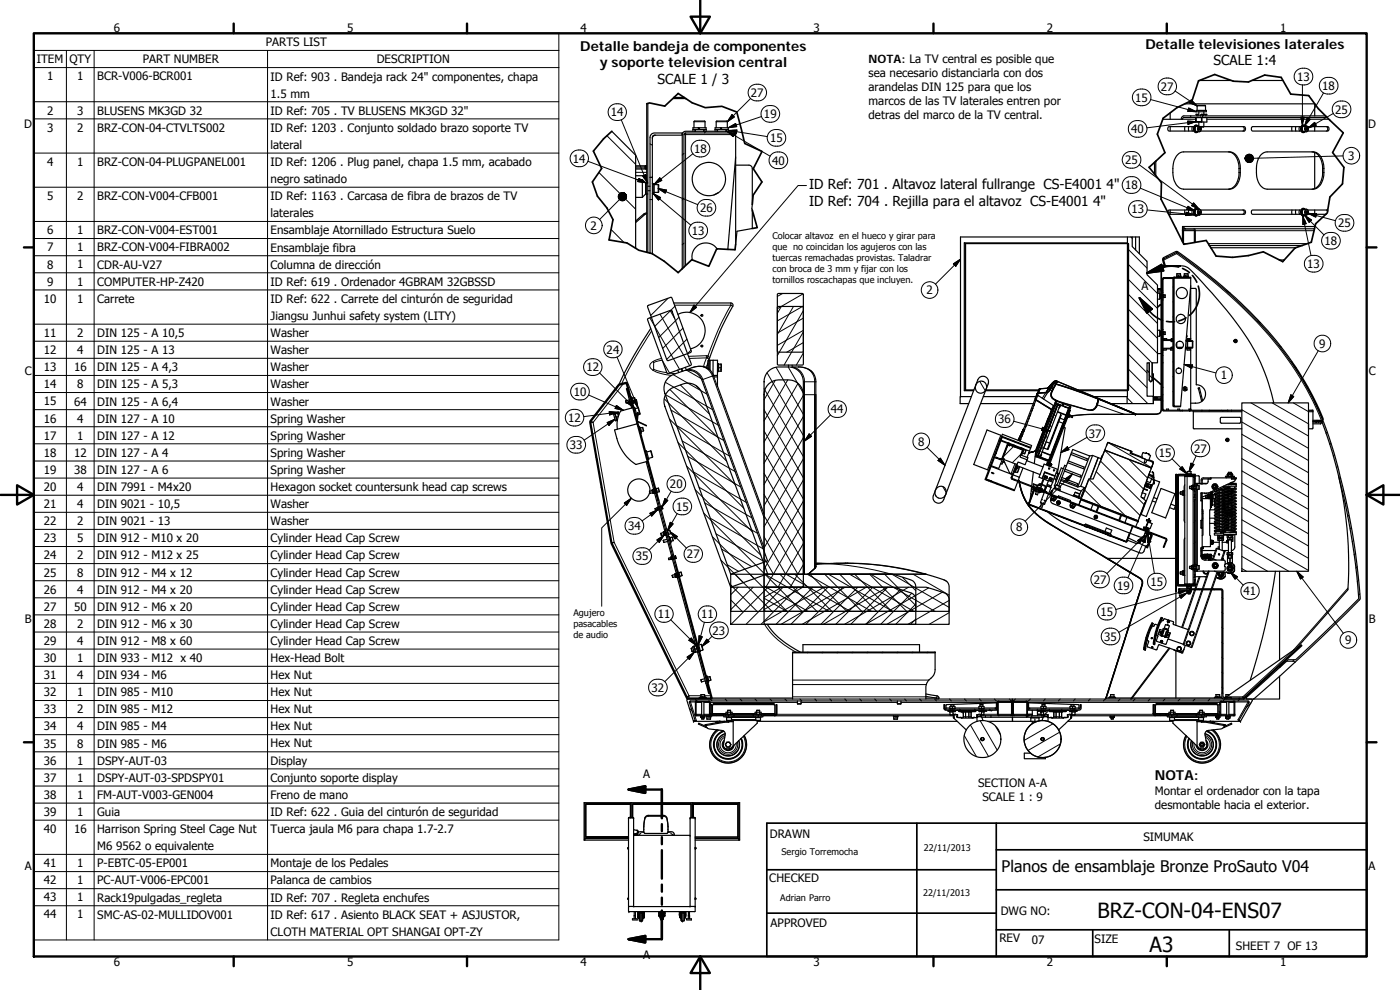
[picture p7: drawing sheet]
<svg xmlns="http://www.w3.org/2000/svg" width="420mm" height="297mm" viewBox="0 0 420 297" stroke-linecap="round" stroke-linejoin="round" font-family="sans-serif">
<defs><g id="words">
<g font-size="6.3">
<text x="329.4" y="275.4">BRZ-CON-04-ENS07</text>
<text x="345" y="285.6">A3</text>
</g>
<text font-size="4.8" x="300.6" y="261.8">Planos de ensamblaje Bronze ProSauto V04</text>
<g font-size="4.1">
<text x="174.1" y="15.2">Detalle bandeja de componentes</text>
<text x="343.8" y="14.6">Detalle televisiones laterales</text>
<text x="180" y="20.2">y soporte television central</text>
<text x="364.2" y="19.6">SCALE 1:4</text>
<text x="197.3" y="25.1">SCALE 1 / 3</text>
<text x="242.8" y="56.8">ID Ref: 701 . Altavoz lateral fullrange CS-E4001 4&quot;</text>
<text x="242.8" y="61.8">ID Ref: 704 . Rejilla para el altavoz CS-E4001 4&quot;</text>
<text x="346.6" y="234">NOTA:</text>
</g>
<g font-size="3.5">
<text x="34.2" y="9.6">6</text>
<text x="104.2" y="9.6">5</text>
<text x="174.2" y="9.6">4</text>
<text x="244.2" y="9.6">3</text>
<text x="314.2" y="9.6">2</text>
<text x="384.2" y="9.6">1</text>
<text x="79.8" y="13.9">PARTS LIST</text>
<text x="11.1" y="19">ITEM</text>
<text x="20.8" y="19">QTY</text>
<text x="42.9" y="19">PART NUMBER</text>
<text x="113.1" y="19">DESCRIPTION</text>
<text x="260.7" y="19">NOTA: La TV central es posible que</text>
<text x="260.7" y="23.2">sea necesario distanciarla con dos</text>
<text x="14.1" y="24.1">1</text>
<text x="23.1" y="24.1">1</text>
<text x="29.2" y="24.1">BCR-V006-BCR001</text>
<text x="81.2" y="24.2">ID Ref: 903 . Bandeja rack 24&quot; componentes, chapa</text>
<text x="81.2" y="29.3">1.5 mm</text>
<text x="225.4" y="29.1">27</text>
<text x="260.7" y="27.4">arandelas DIN 125 para que los</text>
<text x="348.4" y="27.2">27</text>
<text x="389.3" y="24.3">13</text>
<text x="396.8" y="27">18</text>
<text x="14.1" y="34.4">2</text>
<text x="23.1" y="34.4">3</text>
<text x="29.2" y="34.4">BLUSENS MK3GD 32</text>
<text x="81.2" y="34.4">ID Ref: 705 . TV BLUSENS MK3GD 32&quot;</text>
<text x="183.4" y="34.9">14</text>
<text x="229.2" y="35.5">19</text>
<text x="260.7" y="31.6">marcos de las TV laterales entren por</text>
<text x="260.7" y="35.7">detras del marco de la TV central.</text>
<text x="340.7" y="30.5">15</text>
<text x="400.7" y="34.1">25</text>
<text x="7.3" y="38.4">D</text>
<text x="14.1" y="39.5">3</text>
<text x="23.1" y="39.5">2</text>
<text x="29.2" y="39.5">BRZ-CON-04-CTVLTS002</text>
<text x="81.2" y="39.6">ID Ref: 1203 . Conjunto soldado brazo soporte TV</text>
<text x="339.5" y="40">40</text>
<text x="410.6" y="38.4">D</text>
<text x="81.2" y="44.7">lateral</text>
<text x="208.3" y="45.9">18</text>
<text x="231.1" y="42.7">15</text>
<text x="14.1" y="49.8">4</text>
<text x="23.1" y="49.8">1</text>
<text x="29.2" y="49.8">BRZ-CON-04-PLUGPANEL001</text>
<text x="81.2" y="49.8">ID Ref: 1206 . Plug panel, chapa 1.5 mm, acabado</text>
<text x="171.9" y="48.8">14</text>
<text x="231.7" y="49.4">40</text>
<text x="337.7" y="49.3">25</text>
<text x="404.6" y="48">3</text>
<text x="81.2" y="55">negro satinado</text>
<text x="337.7" y="56.8">18</text>
<text x="14.1" y="60">5</text>
<text x="23.1" y="60.1">2</text>
<text x="29.2" y="60.1">BRZ-CON-V004-CFB001</text>
<text x="81.2" y="60.1">ID Ref: 1163 . Carcasa de fibra de brazos de TV</text>
<text x="81.2" y="65.2">laterales</text>
<text x="210.1" y="63.7">26</text>
<text x="339.6" y="64">13</text>
<text x="14.1" y="70.3">6</text>
<text x="23.1" y="70.3">1</text>
<text x="29.2" y="70.3">BRZ-CON-V004-EST001</text>
<text x="81.2" y="70.4">Ensamblaje Atornillado Estructura Suelo</text>
<text x="177.3" y="68.9">2</text>
<text x="207.6" y="70.5">13</text>
<text x="401.6" y="68.2">25</text>
<text x="14.1" y="75.4">7</text>
<text x="23.1" y="75.4">1</text>
<text x="29.2" y="75.5">BRZ-CON-V004-FIBRA002</text>
<text x="81.2" y="75.5">Ensamblaje fibra</text>
<text x="397.5" y="73.6">18</text>
<text x="14.1" y="80.6">8</text>
<text x="23.1" y="80.6">1</text>
<text x="29.2" y="80.6">CDR-AU-V27</text>
<text x="81.2" y="80.7">Columna de dirección</text>
<text x="392.3" y="80.4">13</text>
<text x="14.1" y="85.7">9</text>
<text x="23.1" y="85.7">1</text>
<text x="29.2" y="85.7">COMPUTER-HP-Z420</text>
<text x="81.2" y="85.8">ID Ref: 619 . Ordenador 4GBRAM 32GBSSD</text>
<text x="278" y="88.3">2</text>
<text x="342.5" y="87.1">A</text>
<text x="13.1" y="90.8">10</text>
<text x="23.1" y="90.8">1</text>
<text x="29.2" y="90.8">Carrete</text>
<text x="81.2" y="91">ID Ref: 622 . Carrete del cinturón de seguridad</text>
<text x="13.1" y="101.1">11</text>
<text x="23.1" y="101.1">2</text>
<text x="29.2" y="101.1">DIN 125 - A 10,5</text>
<text x="81.2" y="96.1">Jiangsu Junhui safety system (LITY)</text>
<text x="81.2" y="101.2">Washer</text>
<text x="13.1" y="106.3">12</text>
<text x="23.1" y="106.2">4</text>
<text x="29.2" y="106.3">DIN 125 - A 13</text>
<text x="81.2" y="106.3">Washer</text>
<text x="182.1" y="106.2">24</text>
<text x="395.9" y="104.4">9</text>
<text x="7.4" y="112.6">C</text>
<text x="13.1" y="111.4">13</text>
<text x="22.2" y="111.4">16</text>
<text x="29.2" y="111.4">DIN 125 - A 4,3</text>
<text x="81.2" y="111.4">Washer</text>
<text x="176" y="111.4">12</text>
<text x="366.4" y="113.8">1</text>
<text x="410.8" y="112.6">C</text>
<text x="13.1" y="116.5">14</text>
<text x="23.1" y="116.5">8</text>
<text x="29.2" y="116.5">DIN 125 - A 5,3</text>
<text x="81.2" y="116.6">Washer</text>
<text x="172.2" y="118.8">10</text>
<text x="13.1" y="121.6">15</text>
<text x="22.2" y="121.7">64</text>
<text x="29.2" y="121.7">DIN 125 - A 6,4</text>
<text x="81.2" y="121.7">Washer</text>
<text x="249.4" y="124">44</text>
<text x="13.1" y="126.8">16</text>
<text x="13.1" y="131.9">17</text>
<text x="23.1" y="126.8">4</text>
<text x="23.1" y="131.9">1</text>
<text x="29.2" y="126.8">DIN 127 - A 10</text>
<text x="29.2" y="131.9">DIN 127 - A 12</text>
<text x="81.2" y="126.8">Spring Washer</text>
<text x="81.2" y="132">Spring Washer</text>
<text x="170.5" y="126.6">12</text>
<text x="299.6" y="127.1">36</text>
<text x="326.8" y="131.3">37</text>
<text x="13.1" y="137.1">18</text>
<text x="22.2" y="137.1">12</text>
<text x="29.2" y="137.1">DIN 127 - A 4</text>
<text x="81.2" y="137.1">Spring Washer</text>
<text x="171" y="134.8">33</text>
<text x="275.5" y="133.8">8</text>
<text x="347.8" y="137.2">15</text>
<text x="358.4" y="135.8">27</text>
<text x="13.1" y="142.2">19</text>
<text x="22.2" y="142.2">38</text>
<text x="29.2" y="142.2">DIN 127 - A 6</text>
<text x="81.2" y="142.2">Spring Washer</text>
<text x="13.1" y="147.3">20</text>
<text x="23.1" y="147.3">4</text>
<text x="29.2" y="147.3">DIN 7991 - M4x20</text>
<text x="81.2" y="147.3">Hexagon socket countersunk head cap screws</text>
<text x="201.1" y="146.5">20</text>
<text x="13.1" y="152.4">21</text>
<text x="23.1" y="152.4">4</text>
<text x="29.2" y="152.4">DIN 9021 - 10,5</text>
<text x="81.2" y="152.4">Washer</text>
<text x="202.9" y="153.2">15</text>
<text x="13.1" y="157.5">22</text>
<text x="23.1" y="157.5">2</text>
<text x="29.2" y="157.5">DIN 9021 - 13</text>
<text x="81.2" y="157.6">Washer</text>
<text x="188.5" y="159">34</text>
<text x="305" y="159.4">8</text>
<text x="13.1" y="162.7">23</text>
<text x="13.1" y="167.8">24</text>
<text x="23.1" y="162.6">5</text>
<text x="23.1" y="167.8">2</text>
<text x="29.2" y="162.7">DIN 912 - M10 x 20</text>
<text x="29.2" y="167.8">DIN 912 - M12 x 25</text>
<text x="81.2" y="162.7">Cylinder Head Cap Screw</text>
<text x="81.2" y="167.9">Cylinder Head Cap Screw</text>
<text x="206.2" y="167.5">27</text>
<text x="13.1" y="173">25</text>
<text x="23.1" y="173">8</text>
<text x="29.2" y="173">DIN 912 - M4 x 12</text>
<text x="81.2" y="173">Cylinder Head Cap Screw</text>
<text x="190.8" y="168.1">35</text>
<text x="13.1" y="178.1">26</text>
<text x="23.1" y="178.1">4</text>
<text x="29.2" y="178.1">DIN 912 - M4 x 20</text>
<text x="81.2" y="178.1">Cylinder Head Cap Screw</text>
<text x="328.2" y="175.2">27</text>
<text x="335.3" y="176.9">19</text>
<text x="345.3" y="175.8">15</text>
<text x="373.2" y="178.6">41</text>
<text x="13.1" y="183.2">27</text>
<text x="22.2" y="183.2">50</text>
<text x="29.2" y="183.2">DIN 912 - M6 x 20</text>
<text x="81.2" y="183.3">Cylinder Head Cap Screw</text>
<text x="197.4" y="185.5">11</text>
<text x="210.4" y="185.6">11</text>
<text x="330.3" y="184.8">15</text>
<text x="7.4" y="186.9">B</text>
<text x="13.1" y="188.4">28</text>
<text x="23.1" y="188.4">2</text>
<text x="29.2" y="188.4">DIN 912 - M6 x 30</text>
<text x="81.2" y="188.4">Cylinder Head Cap Screw</text>
<text x="213.9" y="190.4">23</text>
<text x="410.8" y="186.9">B</text>
<text x="13.1" y="193.5">29</text>
<text x="23.1" y="193.5">4</text>
<text x="29.2" y="193.5">DIN 912 - M8 x 60</text>
<text x="81.2" y="193.5">Cylinder Head Cap Screw</text>
<text x="331.4" y="192.2">35</text>
<text x="403.7" y="193.3">9</text>
<text x="13.1" y="198.6">30</text>
<text x="13.1" y="203.8">31</text>
<text x="23.1" y="198.6">1</text>
<text x="23.1" y="203.7">4</text>
<text x="29.2" y="198.6">DIN 933 - M12 x 40</text>
<text x="29.2" y="203.8">DIN 934 - M6</text>
<text x="81.2" y="198.6">Hex-Head Bolt</text>
<text x="81.2" y="203.7">Hex Nut</text>
<text x="13.1" y="208.9">32</text>
<text x="23.1" y="208.9">1</text>
<text x="29.2" y="208.9">DIN 985 - M10</text>
<text x="81.2" y="208.9">Hex Nut</text>
<text x="195.5" y="207.6">32</text>
<text x="13.1" y="214">33</text>
<text x="23.1" y="214">2</text>
<text x="29.2" y="214">DIN 985 - M12</text>
<text x="81.2" y="214">Hex Nut</text>
<text x="13.1" y="219.1">34</text>
<text x="23.1" y="219.1">4</text>
<text x="29.2" y="219.1">DIN 985 - M4</text>
<text x="81.2" y="219.1">Hex Nut</text>
<text x="13.1" y="224.3">35</text>
<text x="23.1" y="224.3">8</text>
<text x="29.2" y="224.3">DIN 985 - M6</text>
<text x="81.2" y="224.2">Hex Nut</text>
<text x="13.1" y="229.4">36</text>
<text x="23.1" y="229.4">1</text>
<text x="29.2" y="229.4">DSPY-AUT-03</text>
<text x="81.2" y="229.4">Display</text>
<text x="193" y="233.4">A</text>
<text x="13.1" y="234.6">37</text>
<text x="13.1" y="239.7">38</text>
<text x="23.1" y="234.5">1</text>
<text x="23.1" y="239.7">1</text>
<text x="29.2" y="234.6">DSPY-AUT-03-SPDSPY01</text>
<text x="29.2" y="239.7">FM-AUT-V003-GEN004</text>
<text x="81.2" y="234.6">Conjunto soporte display</text>
<text x="81.2" y="239.7">Freno de mano</text>
<text x="293.6" y="236">SECTION A-A</text>
<text x="346.6" y="238.4">Montar el ordenador con la tapa</text>
<text x="13.1" y="244.8">39</text>
<text x="23.1" y="244.8">1</text>
<text x="29.2" y="244.8">Guia</text>
<text x="81.2" y="244.9">ID Ref: 622 . Guia del cinturón de seguridad</text>
<text x="294.8" y="240.2">SCALE 1 : 9</text>
<text x="346.6" y="242.6">desmontable hacia el exterior.</text>
<text x="13.1" y="250">40</text>
<text x="22.2" y="250">16</text>
<text x="29.2" y="250">Harrison Spring Steel Cage Nut</text>
<text x="81.2" y="250">Tuerca jaula M6 para chapa 1.7-2.7</text>
<text x="231.1" y="251.4">DRAWN</text>
<text x="29.2" y="255.1">M6 9562 o equivalente</text>
<text x="343.2" y="252.3">SIMUMAK</text>
<text x="7.4" y="261.1">A</text>
<text x="13.1" y="260.2">41</text>
<text x="23.1" y="260.2">1</text>
<text x="29.2" y="260.2">P-EBTC-05-EP001</text>
<text x="81.2" y="260.2">Montaje de los Pedales</text>
<text x="410.8" y="261.1">A</text>
<text x="13.1" y="265.3">42</text>
<text x="23.1" y="265.3">1</text>
<text x="29.2" y="265.3">PC-AUT-V006-EPC001</text>
<text x="81.2" y="265.4">Palanca de cambios</text>
<text x="230.9" y="264.6">CHECKED</text>
<text x="13.1" y="270.5">43</text>
<text x="13.1" y="275.6">44</text>
<text x="23.1" y="270.4">1</text>
<text x="23.1" y="275.6">1</text>
<text x="29.2" y="270.5">Rack19pulgadas_regleta</text>
<text x="29.2" y="275.6">SMC-AS-02-MULLIDOV001</text>
<text x="81.2" y="270.5">ID Ref: 707 . Regleta enchufes</text>
<text x="81.2" y="275.7">ID Ref: 617 . Asiento BLACK SEAT + ASJUSTOR,</text>
<text x="300.3" y="274.5">DWG NO:</text>
<text x="81.2" y="280.8">CLOTH MATERIAL OPT SHANGAI OPT-ZY</text>
<text x="231.3" y="278.2">APPROVED</text>
<text x="193" y="287.8">A</text>
<text x="299.9" y="282.6">REV</text>
<text x="309.7" y="283.3">07</text>
<text x="328.5" y="283">SIZE</text>
<text x="370.9" y="285.1">SHEET 7 OF 13</text>
<text x="34.2" y="289.9">6</text>
<text x="104.2" y="289.9">5</text>
<text x="174.2" y="289.9">4</text>
<text x="244.2" y="289.9">3</text>
<text x="314.2" y="289.9">2</text>
<text x="384.2" y="289.9">1</text>
</g>
<g font-size="2.7">
<text x="231.8" y="71.7">Colocar altavoz en el hueco y girar para</text>
<text x="231.8" y="75">que no coincidan los agujeros con las</text>
<text x="231.8" y="78.3">tuercas remachadas provistas. Taladrar</text>
<text x="231.8" y="81.6">con broca de 3 mm y fijar con los</text>
<text x="231.8" y="84.9">tornillos roscachapas que incluyen.</text>
<text x="172.1" y="184.7">Agujero</text>
<text x="172.1" y="188">pasacables</text>
<text x="172.1" y="191.3">de audio</text>
<text x="234.5" y="256.6">Sergio Torremocha</text>
<text x="277.3" y="255.2">22/11/2013</text>
<text x="277" y="268.7">22/11/2013</text>
<text x="234.2" y="270.2">Adrian Parro</text>
</g>
</g></defs>
<g fill="#000">
<circle cx="311.2" cy="118.2" r=".18"/>
<circle cx="311.5" cy="118.6" r=".18"/>
<circle cx="312.1" cy="116.6" r=".18"/>
<circle cx="314.7" cy="116.5" r=".18"/>
<circle cx="315.7" cy="115.4" r=".18"/>
<circle cx="317" cy="114.3" r=".18"/>
<circle cx="317.3" cy="114.4" r=".18"/>
<circle cx="359.6" cy="116.4" r=".18"/>
<circle cx="310.8" cy="135.3" r=".18"/>
<circle cx="314.6" cy="125.5" r=".18"/>
<circle cx="331.5" cy="135.1" r=".18"/>
<circle cx="340.7" cy="124.3" r=".18"/>
<circle cx="340.8" cy="124.2" r=".18"/>
<circle cx="357" cy="123.1" r=".18"/>
<circle cx="357.1" cy="123.1" r=".18"/>
<circle cx="357.3" cy="122.8" r=".18"/>
<circle cx="310.9" cy="146.9" r=".18"/>
<circle cx="312.2" cy="147.4" r=".18"/>
<circle cx="318.1" cy="146.9" r=".18"/>
<circle cx="323.8" cy="149" r=".18"/>
<circle cx="324.4" cy="149.8" r=".18"/>
<circle cx="344.1" cy="158.3" r=".18"/>
<circle cx="345.6" cy="140.4" r=".18"/>
<circle cx="360.5" cy="150.1" r=".18"/>
<circle cx="368.7" cy="150.9" r=".18"/>
<circle cx="369.6" cy="147.6" r=".18"/>
<circle cx="202.6" cy="167.4" r=".18"/>
<circle cx="344.3" cy="163.6" r=".18"/>
<circle cx="360.5" cy="166.6" r=".18"/>
<circle cx="360.5" cy="164.6" r=".18"/>
<circle cx="360.5" cy="165.2" r=".18"/>
<circle cx="344.3" cy="191.8" r=".18"/>
<circle cx="345.6" cy="188.2" r=".18"/>
<circle cx="348.4" cy="186.5" r=".18"/>
<circle cx="348.4" cy="190.6" r=".18"/>
<circle cx="208.1" cy="216.4" r=".18"/>
<circle cx="308.4" cy="214.8" r=".18"/>
<circle cx="312.3" cy="213.6" r=".18"/>
<circle cx="367.7" cy="217.4" r=".18"/>
<circle cx="372.3" cy="216.4" r=".18"/>
<circle cx="175.5" cy="251.6" r=".18"/>
<circle cx="188.6" cy="254.4" r=".18"/>
<circle cx="188.6" cy="245.4" r=".18"/>
<circle cx="190.2" cy="245.4" r=".18"/>
<circle cx="191.5" cy="249.6" r=".18"/>
<circle cx="207.1" cy="245.4" r=".18"/>
<circle cx="208.6" cy="245.4" r=".18"/>
<circle cx="208.7" cy="254.4" r=".18"/>
<circle cx="221.8" cy="251.6" r=".18"/>
<circle cx="188.6" cy="269.5" r=".18"/>
<circle cx="188.8" cy="273.5" r=".18"/>
<circle cx="191.5" cy="274.9" r=".18"/>
<circle cx="191.5" cy="275.3" r=".18"/>
<circle cx="191.7" cy="273.5" r=".18"/>
<circle cx="191.7" cy="273.8" r=".18"/>
<circle cx="191.7" cy="273.7" r=".18"/>
<circle cx="191.7" cy="274" r=".18"/>
<circle cx="191.7" cy="275.3" r=".18"/>
<circle cx="191.7" cy="273.9" r=".18"/>
<circle cx="191.7" cy="274.9" r=".18"/>
<circle cx="191.7" cy="275" r=".18"/>
<circle cx="191.7" cy="275.2" r=".18"/>
<circle cx="192.4" cy="276.3" r=".18"/>
<circle cx="192.9" cy="275.3" r=".18"/>
<circle cx="192.9" cy="274.9" r=".18"/>
<circle cx="192.9" cy="273.5" r=".18"/>
<circle cx="192.9" cy="274" r=".18"/>
<circle cx="192.9" cy="273.7" r=".18"/>
<circle cx="192.9" cy="273.8" r=".18"/>
<circle cx="193" cy="274.9" r=".18"/>
<circle cx="193.3" cy="275.3" r=".18"/>
<circle cx="198.1" cy="274.6" r=".18"/>
<circle cx="198.1" cy="274.9" r=".18"/>
<circle cx="198.6" cy="275.9" r=".18"/>
<circle cx="199.2" cy="274.6" r=".18"/>
<circle cx="199.2" cy="274.9" r=".18"/>
<circle cx="204.2" cy="274.9" r=".18"/>
<circle cx="204.2" cy="275.3" r=".18"/>
<circle cx="204.3" cy="273.8" r=".18"/>
<circle cx="204.3" cy="273.5" r=".18"/>
<circle cx="204.3" cy="273.7" r=".18"/>
<circle cx="204.4" cy="274" r=".18"/>
<circle cx="204.4" cy="273.8" r=".18"/>
<circle cx="204.4" cy="273.9" r=".18"/>
<circle cx="204.4" cy="275.2" r=".18"/>
<circle cx="204.4" cy="274.9" r=".18"/>
<circle cx="204.4" cy="273.5" r=".18"/>
<circle cx="204.4" cy="275.3" r=".18"/>
<circle cx="204.4" cy="275" r=".18"/>
<circle cx="204.8" cy="276.3" r=".18"/>
<circle cx="205.5" cy="274.9" r=".18"/>
<circle cx="205.5" cy="275.3" r=".18"/>
<circle cx="205.5" cy="273.5" r=".18"/>
<circle cx="205.5" cy="274" r=".18"/>
<circle cx="205.6" cy="273.7" r=".18"/>
<circle cx="205.6" cy="273.8" r=".18"/>
<circle cx="205.6" cy="273.5" r=".18"/>
<circle cx="205.7" cy="274.9" r=".18"/>
<circle cx="208.7" cy="269.5" r=".18"/>
</g>
<g fill="none" stroke="#000" stroke-width=".36">
<path d="M183.6 39.4l7.2 7.2v27.9M194.1 31.1v44.6M194.4 31v44.8M201.9 29.6h3.9M202.3 29.2h3M204.8 39.9h.1M205.7 39.9a.36 .36 0 0 1 0 .4 .36 .36 0 0 1-.4 .1M208 38.9h3.9v.5M208.3 38.3v-1.8l.2-.2h3l.1 2M208.7 39.3l-.2-.1 .2 .2M209.5 38.3l.3 .6M209.5 38.3h.3"/>
<path d="M209.5 38.3h-1.5v1.1M209.8 38.3l.2 .6M209.8 38.3h2.1v.6M211.1 39.3l.3-.1-.3 .2M214.6 39.4v-.5h4v.5M214.9 38.3v-1.8l.2-.2h3.1l.1 2M215.4 39.3l-.3-.1 .3 .2M216.2 38.3h.2M216.2 38.3l.3 .6M216.2 38.3h-1.6v.6M216.4 38.3h2.2v.6M216.4 38.3l.3 .6"/>
<path d="M217.8 39.3l.3-.1-.3 .2M220.8 39.9v7.2l-2.4 27.7M351.2 33.9v1.9M351.2 38v1.3M355.6 31.2h39v3.6M355.6 38v1.3M356.7 38v1.3M357.8 38v1.3M358.3 38h-7.4a.75 .75 0 0 0 0 1.3h7.4M358.9 34.3l.3 .5-.3-.5h.9M359 35.3v1.2h1.6M359 33.1h3v.4h-3z"/>
<path d="M359.1 37.5a1.14 1.14 0 0 0-.9 1.2 1.14 1.14 0 0 0 .9 1.1M359.2 37.7a.96 .96 0 0 0-.7 1 .96 .96 0 0 0 .7 .9M359.3 33.1v-1.3l.1-.2h2.3l.1 1.5M359.3 37.7a.91 .91 0 0 0-.7 1 .91 .91 0 0 0 .9 .8M359.3 37.7h.1M359.3 37.7v.1M359.4 37.7v.1M359.4 37.7l.1 .1M359.5 37.8a.73 .73 0 0 0-.9-.1 .73 .73 0 0 0-.3 1 .74 .74 0 0 0 .3 .9 .74 .74 0 0 0 .9-.1M359.8 37.8h-.6a.94 .94 0 0 0-.5 .9 .94 .94 0 0 0 .5 .8h.7a.92 .92 0 0 0 .5-1.4M359.8 38h1.5M359.8 33.5v1.3"/>
<path d="M359.8 36.5v1.5M359.8 38.4l.1 .4M359.8 38.4h.4M359.9 38.8h.4M359.9 38.8l-.1 .1M359.9 24.2h9.6M359.9 38.2l.3 .2 .1 .4-.3 .3-.2-.2zM360.6 35.3v1.2M360.6 34.4l-.3 .4M360.6 34.4h1.6M360.6 34.3l-.3 .5M361.3 38h12.1a.73 .73 0 0 1 .4 .7 .73 .73 0 0 1-.4 .6h-13.1"/>
<path d="M361.3 33.5v.8M361.3 36.6v1.4M362.2 34.4h-1.6M362.2 34.4l-.3 .4M362.2 35.3v1.3h-3.4l.1-1.3v1.3h1.7v-1.3l.1 1.3M373 38a.73 .73 0 0 1 .4 .7 .73 .73 0 0 1-.4 .6M375.7 24.2h9.3M387.7 38v1.3M388.9 38v1.3M390 38v1.3M390.5 38h-14.5a.75 .75 0 0 0 0 1.3h14.5M391.2 37.5a1.14 1.14 0 0 0-.9 1.2 1.14 1.14 0 0 0 .9 1.1"/>
<path d="M391.5 37.7a.95 .95 0 0 0-.9 .9 .95 .95 0 0 0 .8 1M391.5 37.7l.2 .1a.75 .75 0 0 0-1-.1 .75 .75 0 0 0-.2 1 .76 .76 0 0 0 .2 .9 .76 .76 0 0 0 1-.1 .91 .91 0 0 1-1-.8 .91 .91 0 0 1 .7-1v.1M391.5 37.7v.1M392 38.5l.1 .1M392 38.3l.2-.1 .2 .4-.1 .4-.2 .1-.2-.4zM392 39h.3M392.1 38.6l-.1 .3M392.1 38.6h.3M392.5 38h6a.75 .75 0 0 1 0 1.3h-6M394.6 38v1.3M397.8 34.8h-42.5l-.6 .4-.2 .6M398.1 38a.75 .75 0 0 1 0 1.3"/>
<path d="M398.3 35.3h-43l-.4 .5h-5.9M190.8 53.9h2M190.8 59.2h2M190.8 50.7h3.3M190.8 49.7h3.3M190.8 52.7h3.3M192.8 53.9v5.3M192.8 53.9l1 1v3.3M193.8 58.2l-1 1M193.8 58.2h.6M194.4 57.2h.7M194.4 55.9h.7"/>
<path d="M194.4 54.9h-.6v3.3M195.1 53.2v22.7M195.5 40.3l.9-.4h8.4v.7h-8.4l-.5 .1-.1 .5v12h-.7v-12zM195.8 53.2v22.9M195.8 55.1h.2v3h-.2M196 55.3h.3v2.5h-.3M196.3 55.4l1.4 .1-.1 2.2h-1.3M196.8 40.6l-.8 .3-.2 .7M215.6 57.8l-1.3 .7M220.8 47.1v26.2l.4-3.9 4.6-.8v-5.5v-12.8l-.8-.7h-4.2M346.5 48.7v3.5M346.9 48.4v4.3"/>
<path d="M353.3 46.5l.9-.7 1-.2h13.8a4.1 4.1 0 0 1 3.2 4.4 6.7 6.7 0 0 1-1.9 6.3l-1.3 .5h-13.8a4.2 4.2 0 0 1-3.2-4.5 7.7 7.7 0 0 1 1.3-5.8zM368.6 45.6a4.1 4.1 0 0 1 3.2 4.4 6.9 6.9 0 0 1-1.9 6.3l-1.3 .5M378.4 46.5l.9-.7 1-.2h13.8a4.1 4.1 0 0 1 3.2 4.4 6.9 6.9 0 0 1-1.9 6.3l-1.3 .5h-13.8a4.2 4.2 0 0 1-3.2-4.5 7.7 7.7 0 0 1 1.3-5.8zM393.7 45.6a4.2 4.2 0 0 1 3.2 4.4v1.8a4.5 4.5 0 0 1-3.2 5M394.6 45.7v10.9M194.1 64l-3.3 2.8M194.1 63.9l-1 .4-2.3 2M215.2 74.7a4.2 4.2 0 0 0-5.1-1.5 4.2 4.2 0 0 0-2.3 4.8M289.4 72.9v44.3M289.7 73.1v43.9M289.8 73.1v43.9M338.4 73.1h-48.7l-.3-.2h49v44.3h-14.4"/>
<path d="M338.4 71.1h1.4v2.9l4.4 4.3v4.1l3.2 3.1v23.4h-1.6v5.1a.43 .43 0 0 1-.4 .4 .43 .43 0 0 1-.5-.4v-5.1h-.7v10h1.9v2.2h-7.8l.1-3.9 .3-.2v-43.9l-.3-.2zM338.4 71.1h-50.1v47.9M338.6 73.1v43.9M339.8 71.1h1v3.9M340.8 71.1h1.1v5M348.5 79.8l5.8 .1zM349.1 77.4l4.1-2a133 133 0 0 1 36.5 36 68.5 68.5 0 0 1 7.4 14.6l-.5 .4h-1.4v-.3h1.7a100.5 100.5 0 0 0-27.5-37.5 159.6 159.6 0 0 0-16.3-12.8l-3.9 1.9 .5 1.9-.3 .1-.5-1.6zM349.4 79.7v.1M349.7 79.6v.2M350.7 64.3h7.6M351.2 63v1.3M354.3 79.8l2 .4a124.3 124.3 0 0 1 20.2 25 60.2 60.2 0 0 1 5.8 15.7"/>
<path d="M354.9 68.6v3.9l.2-3.8 3.2-.1 .4 .6v3.5M355.3 73.3h.1M355.6 63v1.3M356.7 63v1.3M357.8 63v1.3M358.3 68.6h36.2M358.3 63h-7.4l-.4 .4v.3M358.4 72.8v-3.7l-3.1-.1-.1 4.1M359.1 62.5a1.17 1.17 0 0 0-.9 1.2 1.17 1.17 0 0 0 .9 1.1M359.2 62.7a.97 .97 0 0 0-.7 1 .97 .97 0 0 0 .7 .9M359.3 62.7a.97 .97 0 0 0-.7 1 .97 .97 0 0 0 .7 .9l.2-.1M359.3 62.7v.1"/>
<path d="M359.3 62.7h.1M359.4 62.7v.1M359.4 62.7l.1 .1M359.5 62.8a.74 .74 0 0 0-.9-.1 .74 .74 0 0 0-.3 .9 .75 .75 0 0 0 .3 1 .75 .75 0 0 0 .9-.1M359.8 63.4l.1 .2M359.8 63.3l.3-.1 .2 .4-.1 .4-.3 .1-.2-.4zM359.9 64h.3M359.9 63.6h.4M359.9 63.6l-.1 .3M360.3 63h13.1a.7 .7 0 0 1 .4 .7 .7 .7 0 0 1-.4 .6h-13.1M363 73.7h27.8M363.4 74.3h25.4"/>
<path d="M373 63a.7 .7 0 0 1 .4 .7 .7 .7 0 0 1-.4 .6M384 78h1.4M387.7 63v1.3M388.9 63v1.3M390 63v1.3M390.5 63h-14.5a.71 .71 0 0 0-.5 .7 .71 .71 0 0 0 .5 .6h14.5M391.2 62.5a1.17 1.17 0 0 0-.9 1.2 1.17 1.17 0 0 0 .9 1.1M391.4 62.7a.97 .97 0 0 0-.8 1 .97 .97 0 0 0 .8 .9M391.4 62.7a.98 .98 0 0 0-.6 1 .98 .98 0 0 0 .7 .9l.2-.1a.77 .77 0 0 1-1 .1 .77 .77 0 0 1-.2-1 .76 .76 0 0 1 .2-.9 .76 .76 0 0 1 1 .1l-.2-.1M391.4 62.7v.1M391.4 62.7h.1M391.5 62.7v.1"/>
<path d="M392 63.4v.4M392 63.4h.4M392 63.8l-.1 .1M392 63.8h.4M392.1 63.2l.3 .2-.2 .7-.3-.6zM392.5 63h6M392.5 64.3h5.4M394.6 63v1.3M394.6 68h-39.7v1.2l.2-.5 .7-.1-.9-.6M398.1 63l.3 .4M194.4 95.6l6.8-2.5 .4 .1 5.9 16-.1 .4-6.8 2.5-.4-.1-5.9-16.1zM194.4 91.7l6.8-2.5 .4 .1 5.9 16-.1 .4-6.8 2.5-.4-.1-5.9-16z"/>
<path d="M195.3 98.6a121.2 121.2 0 0 0-9.5 16.6M202.2 90.9h17.1l.7 .4-.1 .6a83.8 83.8 0 0 0-7.2 16.3v-.1M203.4 94.3a5.6 5.6 0 0 1 7.9 3 5.6 5.6 0 0 1-4.1 7.4M205.3 80.2v-40.1l.3-.2h15.2v-.5h-15.1l-.6 .2-.2 .4-.1 40.6M233.4 88.2l7.4-.1 .3 .2v17l-.2 .3-7.3 .1-.3-.2zM233.4 92.1l7.4-.2 .3 .2v17.1l-.2 .3h-7.3l-.3-.2zM347.4 86.9h1.1M347.4 86.6h1.1M347.4 87.6h1.1M347.4 88h.6M347.4 89.8h.6M347.4 99.1h.6"/>
<path d="M348 88v1.8M348 99.1v1.8M348 88l.3 .3v1.1M348 99.1l.3 .3v1.1M348.3 89.4l-.3 .4M348.3 89.4h.2M348.5 89.1h.3M348.5 88.6h.3M348.5 99.8h.3M348.5 91.4l-1.1 .9M348.5 91.3l-1.1 .8M348.5 88.3l-.2 1.1"/>
<path d="M348.5 99.4l-.2 1.1M348.8 87.8v13.3M349 83.4l3-.1v.2l-3 .2v4.1h-.2v-4.2zM349 88.4v1M349 99.5v1M349 87.8v13.3M349.1 99.6h.6v.8h-.6M349.2 88.4l-.1 .1M349.2 88.4h.1M349.2 88.5h.4M349.2 99.6v.8M349.2 88.4v.9"/>
<path d="M349.3 83.5l-.3 .4M349.6 88.5h.1M349.7 88.5v.8h-.6M352 83.3h.1M352.1 83.2h5.2l-4.9 .1-.2 .2v38.2l2.1 .2v.1h-1.9l-.4-.3zM352.4 83.3l-.2 .2M353.1 83h1.3M353.2 82.8v-.7h1.1v.7M353.3 83.2h.1M353.6 82.8l.1 .2v-.2M353.6 82.8h-.5v.4M353.6 82.8h.1"/>
<path d="M353.7 82.8h.7v.4M354.1 83.1h.1M355.4 82.8v-.7h1.1v.7M355.6 83.2h.1M355.8 82.8l.1 .2M355.8 82.8h-.5v.2M355.8 82.8h.1M355.9 82.8l.1 .2M355.9 82.8h.7v.4M356.4 83.1h.1M356.6 83h-1.3v.2M357.3 86.5l1.5 .1 .2 .3v28.5a2.77 2.77 0 0 1 2.8 2.9 2.77 2.77 0 0 1-3 2.7h-1.5"/>
<path d="M357.3 83.3v2.4l-3 36.3M357.3 85.7v16.2M185.6 115.3l2.2-.6 .4 .2 .5 1.9-.3 .1 .6 2.1-.3 .1-.7-2.5h.3l-.4-1.5-2 .5-8.6 11.1 6.4 36.1 22.6 46.4 .5 .2h6.6l-.4-1.4-.3 .1-.7-2.5 .4-.1 .5 2.2 .3-.1 .5 1.9-.2 .2h-7.4l-22.7-46.6-6.4-36.5zM188.4 117l.4-.1 8.9 33.2-.3 .1zM188.7 119.1l.9 3.3M188.7 116.8l.1 .1M188.9 120l-1.1 .3M189.4 119.1h.2l.5 1.9-.2 .1M189.6 119.4h.2l.4 1.3h-.2M189.8 119.5l.6-.2 .3 .8v.3l-.6 .2M200.5 113.4l1.7-1.1 2.7-.9a4.4 4.4 0 0 1 5.7 2.6l19.8 54.3-11.1 4-19.8-54.3a4.5 4.5 0 0 1 1-4.6zM200.5 117.3l1.2-.9 3.2-1.2a4.4 4.4 0 0 1 5.7 2.7l19.8 54.3-11.1 4-19.8-54.3a4.6 4.6 0 0 1 1-4.6z"/>
<path d="M203.4 111l.3 .8M204.4 110.7l.3 .7M204.6 110.6l.3 .8M205.7 110.2l.3 .9M206 111l1.7-.7a4.6 4.6 0 0 1 6 1.6M212.2 109.6h.2M212.4 108.9l-.4 1.4M212.7 108.2h.1M212.8 108.2v2.6M213.1 111v-2.9h2.2v4.5M213.1 108.2h-.6l-.1 2.3M214 108.1v4.2l.2 .6"/>
<path d="M214.1 112.6h1.2M214.3 113.1h1M215.3 113.1v2.8M215.3 115.8l14 38.5M215.3 112.6v.5M215.3 109.1h.3v2.4h-.3M215.6 109.4h.1M215.6 111.3h.1M215.7 110.3v1.1h.7M215.7 110.3h.7M216.4 109.3l.1 .5M216.4 110.3v.6"/>
<path d="M216.4 109.3h-.7v1M216.4 111.4h.1M216.4 110.9v.5M216.5 109.8l-.1 1.1M216.5 109.8l-.1 .5M230.6 111.4l.8-.6 1.4-.6 3.9-.1a4.5 4.5 0 0 1 4.4 4.5v57.7h-11.8v-57.7l.4-2zM230.6 115.3l1.2-.9 1-.3 3.9-.1a4.5 4.5 0 0 1 4.4 4.4v57.8h-11.8v-57.8l.4-1.9zM236.7 109.5v.6M237.7 109.5v.7M237.7 110.1h1.9a4.6 4.6 0 0 1 5.2 4.5v55.3M291.5 119h-3.3v2.1h2.5M292.3 117h-2.6l-.3 .2h2.8"/>
<path d="M293.2 115a1.74 1.74 0 0 1 2.8 .4 1.74 1.74 0 0 1-1.3 2.5 1.72 1.72 0 0 1-1.8-.9 1.72 1.72 0 0 1 .3-2zM293.8 113.4a1.75 1.75 0 0 1 2.4 0 1.75 1.75 0 0 1 .1 2.4l-12.7 33.2a1.82 1.82 0 0 1-1.4 1.8 1.82 1.82 0 0 1-2.1-.9l-.1-.9 .3-.7zM295.1 119h15.8M295.8 117.2h15.8M295.9 117h15.8M310.7 119.4l-4.9 12.8M310.7 119.4l.2 .6M310.9 119.9v.1M311.2 118.2v.3M311.2 118.2l-.5 1.2M311.3 118.3l-.4 1.5 4.8 3M311.3 118.2l.2 .4"/>
<path d="M311.4 118l-.1 .3M311.5 118.6l4.6 3.1-.4 1.1M311.6 117.9l-.4 .3M311.7 117.6l-.1 .3M311.9 117.2l-.1 .2M312 116.9l-.1 .2M312.1 116.7l-.1 .1M312.1 116.6l-.5 1.3M312.1 116.6l-.3 .2-.6 1.4M314 117.8l-2.4 .1M314.5 117.7l-1.3 2M314.6 116.4l-.1 .1"/>
<path d="M314.7 116.2l-.1 .2M314.7 116.2l-.2 .3M314.7 116.5l-.7 1.3M314.7 116.5l-2.6 .1M315.1 116.9l-.5 .6-.6 .3M315.1 116.9h.1M315.2 116.6l.2-.2-.3 .5M315.3 115.6l-.7 .8M315.3 115.6l-.8 .9M315.3 116.3l-.6 .2M315.3 116.6l-.4 .5M315.5 119h.1"/>
<path d="M315.7 115.4l-.5 1.5-.5 .7-.6 .2-2.5 .2-.3 .3M315.7 115.4l-.6 1.5M315.7 117.5l1.2-2.2-1.1 1.9-.3 1a1.64 1.64 0 0 0 1.2 1.8l8.5 2.6a3.2 3.2 0 0 0 3.1 .1l.9-1.4 .3-1.3-.1-.3M315.8 117.2h.1M315.8 117h.1M315.8 115.1l.7-.2-.7 .5zM316.1 116.5l-.7 2a1.77 1.77 0 0 0 1.3 1.6l10.1 3a2.53 2.53 0 0 0 2.7-2.3l.2-1M316.1 116.5l-.7 1.7a2.06 2.06 0 0 0 1.9 2.1M316.2 115.1l-1.2 2.1M316.2 115.1v.1M316.3 114.6l-1 1M316.3 115.1l.5 .2"/>
<path d="M316.3 115l-.6 .4M316.3 115v.1M316.3 115l.5 .2M316.4 115l-.1 .1M316.8 115.2v.1M316.9 115.2l12.5 4.5M316.9 115.2l.5-.7 12.1 5M316.9 115.2l12.5 4.4M316.9 114.4l-.2 .2M317 114.3l-.7 .7M317 114.3h-.1a2.28 2.28 0 0 0-1.7 1.3l-.8 .9 .3-.3M317 114.3l.3 .1"/>
<path d="M317 114.3h.1M317 114.3l-.8 .3-1.5 1.6M317.2 114.7l-1.1 1.8M317.3 114.4l-.5 .8M317.3 114.4l-.5 .9M323.4 117h15M328.2 119h10.1M328.4 119.1l1 .5M329.4 119.6v.1M329.4 119.6l.2 .1M329.6 119.7l11.1 4.6M329.6 119.8l-.4 1.5"/>
<path d="M329.6 119.6l11.2 4.6M329.6 119.6v.1M329.7 119.7h.1M344.2 111.1l.7 .7M345.8 112.2h.3v8.9M345.8 108.9v5.1a.44 .44 0 0 1-.5 .4 .44 .44 0 0 1-.4-.4v-5.1M346.1 119.7h2.4M346.1 119.3h1.2v.2h-1.2M346.1 113.3l2.4 2-2.4-1.9M346.1 119h2.4M347.4 106.1h1.1M347.4 100.9h.6"/>
<path d="M348.3 100.5l-.3 .4M348.3 100.5h.2M348.5 100.2h.3M348.8 106.7v11.7M348.8 118.4h.2v4.6l5.8 .1v.2l-5.8-.1-.2-.2zM348.8 101.1h.2v5.6h-.2zM349 106.7v11.7M349 101.9h2.8v.3h-2.8M349 104.5h2.8v.2h-.4M349 104.7h2.4M349.3 104.7l-.3 .4h1v-.4M349.3 101.9l-.3-.3h1.1v.3"/>
<path d="M351.2 102.2h.3v.3h.5M351.2 104.7h.2M351.4 104.7v.4h.6M351.5 104.5h-.3M351.8 101.9h.2M351.8 102.2h.2M351.8 104.5h.2M351.8 104.7h.2M352 101.6h-.5v.3h-.3M352 104.2h-.5v.3M353.2 102.9v1.2M353.5 104.4h1.2"/>
<path d="M353.6 104.5h1M355 116.3l.6-.3 .6 .3v.7l-.6 .3-.6-.3zM355.8 104.5h1.5v.2h-1.5M356 101.9h1.3v.3h-1.3M356.1 102.2l1.9 .2-.1 2h-1.4M356.1 100.5l.2 .4-.2 .4M356.3 104.7v.4h1v-.4M356.4 102.4h1.5v1.8h-1.5zM356.5 102.2l-.2 .3v1.7l.2 .2h-.7h.5l-.2 .1M356.6 102.2h.2M356.6 104.5h.2M357.3 101.6h-.9v.3"/>
<path d="M357.3 102.2h.1M357.3 104.4v.1M357.3 105.1v17.7l-.2 .3M184.2 124.4l.4-.1 .5 1.8-.4 .2zM184.7 124.1l.3 1.1M184.7 124.1l-.1 .2M185 125.2l.3 1M185.1 126.1l.2 .1M185.3 126.2h.1M185.3 124l.2 .1M185.3 124l.3 .9M185.3 124l-.6 .1"/>
<path d="M185.5 125l-.5 .2M185.8 124.2l-.2-.6-.2 .1 .2 1M187.8 120.3l.2 .6M189.1 120.6l-1.1 .3M189.9 122.3l-3.6 1a8.2 8.2 0 0 0-1 5.5M190.2 122.4l.3-.1 .2 .7 .5 1.8-.2 .1M190.6 122.6l1.1-.1 .4 1.7-.6 .3M191.1 126.9v.3l-6.7 1.8a15.3 15.3 0 0 0 5 9.3l1.4 1.1 3.4-.9M191.2 126l.2-2.3-.1 2.6M191.3 126.4l2.7 1.3-2.6-1.2M191.3 124.5l-.2 .1M191.8 128.1l.2-.1 .5 1.9-.2 .1"/>
<path d="M192 128.3a.45 .45 0 0 1 .4 .7l.1 .6h-.1M192.2 128.4l.7-.2 .2 .9-.6 .4M193.7 135.4l.3-.1 .7 2.5-.3 .1M193.9 138.5l2.3 8.3M194.1 135.6l1.2-.3 .2 .5 .3 1.4-1.2 .3M294.3 121.1h15.8M296.2 129l4.1 1.6-3.9 10.4-4.2-1.6zM297 139.5l.3 .1M297.4 139.9l6.4 2.5M298.7 135.9l.2 .1-2.9 7.7 .8 .3-.1 .3-1.1-.4zM298.8 137.4h.1M298.9 137.2l-.1 .2"/>
<path d="M298.9 137.2l.4 .1-.1 .2-.3-.1zM299.2 137.5l.7 .3M299.3 137.3l.7 .3M299.8 132.1l.3 .1M300.4 132.3l2 .7M300.4 132.1l2.1 .8M300.6 130.9l.2-.6 8.8 3.4-.2 .6M300.6 130.9l8.8 3.4-.1 .2-8.5-3.3-1.9 4.8-.2-.1zM300.9 137.7l-1.1 2.9-2.3-.9M301 138.6l.6 .2M301.1 137.8l1.9 4.1 .9 .4M301.1 138.3l.3 .2"/>
<path d="M301.2 138l-.5 1.3-.4-.2M301.4 138.6l-.4-.1 .1 .1M302.5 132.8l.2 .1-1.9 4.9h-.9l.1-.2h.7zM302.5 133.4l.4 .4 .1-.3 3.9 1.5-.8 2.1 2.1 .8-.6 1.5-2.1-.8-.3 .8-3.8-1.5v-.2l-.3-.1v.2l-.2-.1zM302.6 133.1l4.4 1.7 .1 .5-.4 1.1h-.3l.5-1.2-.1-.3-4.3-1.6zM302.7 132.9l3.7 1.5M302.7 132.9l.1 .3M303.9 133.6l.1-.1 .5 .1 .5 .4M304 133.9l.9 .3M305 139.3l-1.5 3.9M305.1 139.7l7 2.7M305.2 139.4l-1.5 3.9"/>
<path d="M305.3 139.7l-.3 .6M305.4 139.8l-.2 .5h-.2M306.3 131.1l-.7 1M306.4 136.5l2.1 .8-.4 .9 4.9 1.9M306.4 131.7l-.3 .6M306.4 134.4l-.3-.2-.1 .2M306.4 134.4l.4 .1M306.4 134.4v.1M306.5 136h.1M306.7 134.9h.1M306.8 129.6l-1.2 2.4M306.8 134.6l.2 .1"/>
<path d="M306.8 134.5l2.2 .9M306.8 134.5v.2M306.9 130.2l-.2 .8M307 134.7l.2 .1M307 134.7l-.1 .1M307.2 134.8a.44 .44 0 0 1-.1 .7l-.3 .5M307.2 134.8l-.1 .1M307.2 128.7l-.5 1.1M307.2 128.6l-1.6 3.5M307.3 134.9l.6 .4-.4 .9-.6-.2M307.5 128.8l-.2 .7M308 127.5l-.2 .6"/>
<path d="M308.5 126.4l-.2 .6M308.8 135.9l2-.6zM308.9 125.3l-.2 .5M309.3 134.5l-1.1 2.8M309.3 124.2l-.2 .6M310 122.4l-.3 .9M310.5 121.1l-.2 .6M310.8 136.1l6-15.8h.3l-6.4 16.7M310.8 135.4l-.4 3.7M310.8 136.5l.3 .1M310.9 120l-4.8 12.3M310.9 120l-.1 .4"/>
<path d="M310.9 120l4.7 2.9M311 136.8l3.7 1.4-.1 .3-3.7-1.5zM311.1 136.6l-.1 .2M311.5 136.8l.7 .3 .4-.8-.3 .8zM311.6 136.7v.1M312 137.2l2.7 1M312.1 135.4l-.6 1.4M312.2 135.1v.1M312.3 137.1l2.6 1M312.7 135.6l2.7 1.1M312.8 135.5l2.6 1M313.3 139.3l4.1 1.5-.8 2-3.1-1.2-.7 2-1-.4z"/>
<path d="M314.4 126.7l-.2 .1M314.6 125.5l-3.8 9.8M314.7 138.9l-.4-.2-.2 .6 .3 .1M314.7 138.2h.1M314.7 138.8l-.3 .7M314.9 138.1v.1M314.9 139.7h.1M314.9 138.2h-.2M314.9 138.1h.1M314.9 139.6l.1 .1M315 133l-1-.4-.7 1.8 1 .4M315.1 139.6v.1"/>
<path d="M315.1 139.7l.1 .1M315.1 139.6h.2M315.2 139h.1M315.2 139l-.2 .7M315.2 139l-.3 .7M315.3 139.2l-.2 .4M315.3 139.2l.1 .1M315.3 139.6l-.1 .2M315.3 139.6l.2 .1M315.3 139.1v.1M315.3 139.1h-.1M315.3 139.1h.2"/>
<path d="M315.4 139.3l-.1 .3M315.5 139.3l.1 .1M315.5 139.1l-.3 .7M315.5 139.1l-.1 .2M315.6 122.9l-1 2.6M315.6 139.4l-.1 .3M315.7 122.8l-4.9 12.5M315.7 122.8l-.1 .1M316.5 133.6l-1.7 4.5M316.6 133.7l-1.7 4.4M316.7 123.4l-.1 .2M317 121.2l.4 .1-5.9 15.5-.4-.2z"/>
<path d="M317.1 120.3l4.1 1.6M317.2 122.2l-5.5 14.1M317.3 123.6l2.7 1M317.4 123.5l2.6 1M317.4 121.3l-.6 2M317.4 121.5l.7 .3-5.9 15.1-.6-.2 .1-.4zM317.4 121.5h.1M317.5 121.2l.7 .4-.2 .8 .1-.8zM317.6 121.3l-.2 .2M317.7 126.5l1.4 .5M318.1 121.4l1.7 .6M318.2 125.5l1.3 .5"/>
<path d="M318.2 121.6l1.5 .6M318.3 124.5h.2l-4 10.4-.2-.1zM318.9 121.5l.2 .1zM319.2 128.3l.3-.1 .1 .3-2.3 13.6M319.4 126.8l-5 12.9M319.5 126.3l-.2 .4M319.8 122l1.1 .6zM319.8 126.2l-5.2 13.5M320 139.8l-.5-.2-2.3 6M320 126.2l-5.2 13.6M320.3 124.2l-.2 .6M320.3 124.2h.1"/>
<path d="M320.4 123.6l-3.9 10zM320.4 138.8l-.8 2M320.5 125.1h.1M320.5 125l.1 .1M320.6 138.3l4.8 1.8-.2 .6-4.8-1.9M320.6 138.3l-.2 .5M320.7 125v.1M320.7 125.1h.1M320.7 124.9v.2M320.7 124.9l.2 .1M320.8 122.6l-.4 1M320.8 124.3l-.3 .8"/>
<path d="M320.8 124.4l-.2 .7M320.9 122.6l-.4 1M320.9 124.6l-.2 .3M320.9 124.6l.1 .1M320.9 125l-.1 .1M321 125l.8 .3M321 124.4l-.1 .2M321 124.4l-.1 .1M321 124.4l.1 .1M321 123.1l.4-1.1-.2-.1-1.7 4.4M321 123.1h.2l-1.2 3.1h-.2zM321 124.7l-.1 .3"/>
<path d="M321.1 124.7l.8 .3M321.1 124.5l-.3 .6M321.1 124.5l-.1 .2M321.4 136.3l-.8 2M321.6 135.8l.3-.9 5.1 1.9M321.6 135.8l4.7 1.9-.2 .5-4.7-1.9M321.6 135.8l-.2 .5M321.8 125.3h.1M321.9 125h.1M321.9 125l-.1 .3M327 136.8l-3.5 9.3M327.3 123l1.3-.4 .7-1.2-.7 1.2z"/>
<path d="M327.9 136.7l1.7 .6-2.5 6.4M327.9 136.7l-.9 .1M327.9 136.7l-3.6 9.2M329.3 121.1h.1M329.4 121.3l-.1 .1M330.5 137.7l-.9-.4-2.4 6.4M330.9 136.8h-.2l-.3 .8M331.4 135.4l-1.5 4M331.6 135.1l13.9 5.3-3.1 8.7 1.5 1.2-2.3 6-17.1-6.6 2.3-6h1.3zM331.6 135l-.1 .1M332.3 133l-.2 .7M332.5 132.7l6.8 2.6 .1 .1-.2 .7 6.9 2.6-.5 1.7-14-5.4z"/>
<path d="M332.9 132.9l.6 .2M333.3 121.1h5M333.5 133.1h.1M333.5 133.1l5.7 2.2M339.3 135.4h.2M339.5 135.4l-.3 .7M339.5 135.4l.2 .1-.1 .4 3.1 1.3M340.5 124.2h.3M340.5 124.2h.3zM340.7 124.3h.1M340.7 124.2h.1M340.8 124.2h.1"/>
<path d="M340.8 124.3h-13.4l-5.9 .5M340.8 124.2h6a1.6 1.6 0 0 0 1.7-2.2l.1-42.2v42.4a1.7 1.7 0 0 1-.5 1.7 1.7 1.7 0 0 1-1.7 .4h-5.6M343 135.8l1.8 .4v.2l.5 .3-.6 1.5-.5-.2-.3 .9-.5-.2 .2-1-1-.3zM343.9 136l-.1 .1M344 136h.1M344.7 136.2h.1M344.8 138l1.2 .6-.2 1.2M344.8 136.3v.1M345.8 138.6l.3 .1-.3-.1M346.1 120h2.4M349 122.7l.3 .4M350.1 123.1v-.4h.6v.4"/>
<path d="M352.2 121.7l.2 .2M353.5 123.1v-.4h.5v.4M354.8 123.1h2.2M354.8 123.3h8.1M357 123.1h5.9M357.3 122.7l-.3 .4 .3-.4h-.5v.4M358.1 123.3l.1 5.3 14.5 .1M360.9 120.2l-.9-3.8h-.4l1 4.1M362.9 123.1h5.6v.2h-5.6zM366.3 125.3l5.9-.1 .2 .3-.1 1.3-.3 .2h-5.4l-.4-.4zM368.5 123.3h4.2M368.5 123.1h4.2"/>
<path d="M372.7 120.9h20v50.5h-20zM392.7 123.1h1.3v.2h-1.3M392.7 127.2h.1M394 123.3l-.1 5.3-1.2 .1v-1.5M394 126.1h1.2M394 126.4h.9M394 126.9h.9M394.9 126.4l1.8 .1-.2 .4h-1.6zM396.7 126.5l-.4 .7M195 147.4l.1 .7M195 147.4v.6M195 148l.1 .1"/>
<path d="M195 147.4a3.3 3.3 0 0 0-4.4-3.5 3.3 3.3 0 0 0-1.2 5.5 3.3 3.3 0 0 0 5.4-1.2l.2-.5M195.6 147.1l.2-.1 .3 .9a.42 .42 0 0 1-.4-.2 .42 .42 0 0 1 0-.4zM195.7 147.2l-.7 .2M195.8 147.8l-.7 .3M195.9 146.9l.1 .5M195.9 146.9l-.1 .1M196 147.4l.2 .6M196.1 148h.1M196.2 146.8l.1 .6M196.2 146.8h.1M196.2 146.8l-.3 .1M196.2 146.8l.3 1.1"/>
<path d="M196.3 147.4l.2 .5M196.3 147.4h-.3M196.4 147h-.1M196.4 147.9l1.2 4.2M196.5 146.7h-.2l.3 1.3 .2-.1M196.5 147.9l-.3 .1M196.5 147.7h.1M196.6 152.6l.1 .4M196.7 153h.1M196.8 146.6l.1-.1 .2 .4 .2 .9h-.2M197 146.6l.6-.1 .1 .2 .2 .8-.6 .2M197.1 152.3h.3l.2 .6-.3 .1z"/>
<path d="M197.2 152.4l-.6 .2M197.3 152.9l-.6 .1M197.4 150.2l5.3 19.4M197.4 152.2l.1 .4M197.4 152.2v.1M197.5 152.6l.1 .4M197.6 152.9v.1M197.6 152.1l.1 .4M197.6 153h.1M197.6 152.1h.1M197.6 152.1l-.2 .1M197.6 152.1l.3 .8"/>
<path d="M197.7 152.5l.1 .4M197.7 152.5l-.2 .1M197.7 150.1l5.3 19.5M197.8 152.9l1.7 6.5M197.8 152.9h.1M197.8 152.9l-.2 .1M197.9 152.2l-.2 .1M197.9 152l.2 .9M198 152.7h-.2M198.5 152.1h.1M198.5 152.1h-.2M198.6 152.5h.1"/>
<path d="M198.6 152.5l-.2 .1M198.6 152.5l.3 .2M198.6 151.8l-.1 .3M198.6 151.8l.3 .9M198.6 151.8h.1M198.9 152.7h.1M199 159.7l.2-.1 .3 .9a.42 .42 0 0 1-.4-.2 .42 .42 0 0 1 0-.4zM199 159.8l-.7 .2M199.3 159.5l-.1 .1M199.3 159.5l.1 .6M199.3 159.5h.1M199.5 159.4l.2 .6"/>
<path d="M199.5 159.4l-.2 .1M199.6 159.4l.3 1.1M199.6 159.4h-.1M199.7 159.6h.1M199.7 160l.2 .5M199.7 160l-.3 .1M199.9 159.3h-.2l.3 1.3 .2-.1M200.2 159.2l.2-.1 .3 1.3h-.2M200.4 159.2l.6-.1 .2 .7v.3l-.6 .2M281.2 146.4a1.76 1.76 0 0 1 2.8 1 1.76 1.76 0 0 1-2.1 2.1 1.77 1.77 0 0 1-1.3-1.3 1.77 1.77 0 0 1 .6-1.8zM296.7 144.3l.6 .2M296.8 144l.6 .3"/>
<path d="M297.4 144.3l7.1 2.7-.1 .2-7.1-2.7zM297.5 141.8l.8 .3zM303.5 143.2l.3 .6M303.5 143.2l.2 .1M303.7 143.3l.1 .3M303.8 143.8v-.2l9.8 3.7M303.8 143.8l6.1 2.4M304 142.5l1.9 .7-.4 1.1M304.9 140.3l.1 .1M304.9 140.2l.1 .1M305 140.4l.2 .1-.3 .8-.2 .4-.2-.1M305 140.4l-.5 1.2-.1-.1"/>
<path d="M305.1 140.5l.6 .4-.3 .9-.7-.2M305.5 144.4l-1 2.6M305.6 144.2l.2 .1M305.6 144.2h.1M305.6 144.1l.3 .3M305.7 144.2h.1M305.7 144.2l.1 .1M305.8 144.6a16.7 16.7 0 0 0 3.1 7.4M305.8 144.6a17.3 17.3 0 0 0 9.2 12.6l26.8 16.2a1.87 1.87 0 0 1 .8 2.7l-10.7 33.3M305.8 144.6a17.5 17.5 0 0 0 3.1 7.4l.1-.1M306 144.7a16.6 16.6 0 0 0 3 7.2M306 140.1l-.1 .3-.6-.2"/>
<path d="M307 140.4l-1.1 2.8M308.9 152a35.1 35.1 0 0 0 10.5 7.8l22.4 13.6a1.87 1.87 0 0 1 .8 2.7l-10.7 33.3M309 151.9a35.4 35.4 0 0 0 10.4 7.8l19.9 12a10.4 10.4 0 0 1 3.6 2.6v.8l-.6 2.1-10.3 32.2M309 151.5l-.1 .5M309.1 150.3v.4M309.4 148.1l.3 .4M309.6 146.6l.7 .3M309.6 146.3h.2M309.6 146.1l-.4 3.7M309.7 148.6l.1 .1M309.8 146.7l-.2 .6 .4 .4M309.9 146.2l40 15.3 .3 .6-.9 2.2-.2-.1 .9-2.2-.2-.3-40-15.4z"/>
<path d="M310.1 147.7l.1 .1M310.1 141.6l-.4 4.2M310.3 145.4l-.2-.2 1.4 .5M310.4 146.7l-1.6 4.6 29.1 11.3-29.1-11.2-.1-.2zM310.4 146.9l.1 .1M310.5 147l-1.7 4.3M310.7 147.3l.2 .1M310.8 148.2l.6 .2M310.9 146.9l-.4 .1M310.9 146.9l-.2 .4M310.9 146.9l.2-.1-.2 .6M310.9 147.4l.6 .2"/>
<path d="M311.1 147.4l-.3 .8M311.1 146.4l.1-.2 1.2 .5M311.2 146v.2M311.2 146l1 .4M311.2 146l.2-.2-1-.4-.3 .5 1 .4M311.2 146.9l.5 .3M311.3 146.1l.3-.6 1 .4-.2 .6M311.3 145.8h.1M311.5 147.6l.5 .2M311.6 147.7l-.2 .7M311.7 147.2l-.2 .4M311.7 147.2h.4"/>
<path d="M311.8 145.5l.1-.3 1.9 .7-.4 1.3-.8-.3M312 147.2l-.1 .1M312 147.6l.2 .1zM312 147.7v.1M312.1 147.6l.3 .1M312.1 147.6h.1M312.1 145.3l.1-.2 1.4 .6v.1M312.1 147.4h.1M312.2 147.3v.1M312.2 147.4h.1M312.2 147.7h.1M312.2 147.4l.3 .1"/>
<path d="M312.2 147.4l-.1 .2M312.2 146.4v.2M312.2 146.4l.1 .1M312.2 147.4h.3M312.2 147.4l-.2 .4M312.3 146.5h.2M312.3 146.5v.1M312.3 150.7l1.2 .5M312.4 147.4v.1M312.4 146.7l-.1 .2 .7 .2M312.4 147.5l1 .3M312.4 147.5h.1"/>
<path d="M312.5 146.5l-.1 .2M312.5 146.5l.2 .1-.1 .4M312.5 147.5l-.1 .2M312.6 151l-.4 1 .3 .2h.2l.4-1M312.7 149.9h.1M313 147.1h.1M313.1 147.1h-.1M313.1 143.7l-.6 1.6M313.3 143.8l-.6 1.5M313.4 150.2h.1M313.4 147.7l-1.1 3M313.5 146.8l.1 .3-.2-.1"/>
<path d="M313.6 147.3l.6 .3-.1 .2M313.6 142.8l.7 .3-.2 .4-.6-.2zM313.7 146.2h.3l-.1 .2-.2-.1M313.8 141.7v.1M314 141.8v.1M314.1 141.8v.1M314.2 145.8l1.2 .4M314.2 143.4l-.1 .1M314.2 145.8l-.6 1.5M314.4 153.6a27.1 27.1 0 0 0 7.9 4.7l19.8 7.6h.7l.4-.3 .7-1.7 .3-.1M314.5 142v.1M314.6 148.3l1 .4"/>
<path d="M314.6 144.3l-1.8-.7 .7-1.9 3.1 1.2-.7 1.8M314.7 148.2l-1.2 3M314.7 144.2l1.2 .5-.4 1.1-1.3-.5zM314.9 143.7v.1M315 143.4l.8 .2-.2 .4-.7-.2zM315.1 148.1l.4 .1M315.1 148.1h.1M315.2 148.2h.1M315.4 146.2l-.6 1.8M315.5 148.3l.7-1.8 8.2 3.2M315.5 149.4a1.17 1.17 0 0 0 .5 1.7l23.1 8.9M315.5 149.4h.1"/>
<path d="M315.5 149.3l.7 .2M315.5 149.3v.1M315.5 150l.9 .3M315.5 148.7l1.7 .7v-.2M315.5 149.4l.4 .1a.59 .59 0 0 1 .7 .6l-1.2-.4zM315.6 148.6l-.1 .1M315.6 142.4l-.1 .1M315.6 149.7l-.1 .3M315.6 148.9l-.1 .4M315.6 148.9l.7 .3M315.7 148.8h.1M315.7 148.8l-.1 .1"/>
<path d="M315.7 147.8l-.4-.2-.2 .5M315.7 147.3h.1M315.7 147.3l-.2 .4M315.8 147.1l-.2 .6M315.8 147.1h.1M315.9 147.1h-.1M316 142.6v.1M316.2 149.5l.7 .3M316.3 143.6l.5 .2M316.3 149.2l-.1 .3M316.3 149.2l.7 .2M316.3 146.6l.2-.1 1.6 .6-.1 .1"/>
<path d="M316.5 150.1l-.1 .2M316.5 146.5l.2-.2 1.3 .7M316.7 146.3l.3-.8 1 .4 .3 .2-.3 .7M316.7 145.9l-.1 .4M316.8 149.9h-.1M316.9 149.8l-.1 .1M316.9 142l.6 .2M317 149.3v.1M317 149.4l-.1 .4M317 144.1l-.1 .4M317 149.4h.1M317 144.1h.1"/>
<path d="M317.1 150.6l.5-.4 .5 .2 .1 .6-.5 .4-.5-.2zM317.2 150.7v.3M317.3 151.2l.3 .1M317.5 150.3l-.2 .2M317.6 149.1l.1-.3 3.6 1.4-.1 .3M317.6 150.6l.2 .2v.1h-.3zM317.7 150.3l.3 .1M317.8 142l-.3 .1-.6 1.4-.1 .4 .2 .2M317.8 142l-.8 2.1M317.8 142v.1M318 147.1l.1-.2-.1 .2M318.1 151.1l-.3 .2"/>
<path d="M318.1 144.9l-.4 .9M318.1 144.9l6.3 2.4M318.1 150.6l.1 .3M318.4 144.2l-.3 .7M318.5 143.8l-.1 .4 5.1 1.9M318.7 143.3l4.8 1.8-.2 .5-4.8-1.8M318.7 143.3l-.2 .5M319.1 140.7l-.6-.3-2 5.3 .3 .2M319.5 141.3l-.8 2M319.6 140.8l4.8 1.8-.2 .6-4.7-1.9M319.6 140.8l-.1 .5M321.2 151.4l.7 .3"/>
<path d="M321.2 151.4l.1 .2M321.3 152.1l.8 .3M321.3 151.6l.3 .1a.55 .55 0 0 1 .7 .6l-1.1-.5zM321.3 150.8l-.1 .1 1.3 .5 .4 .2v-.2M321.3 151.9v.2M321.4 151.1l-.2 .3M321.4 151.1l.6 .3M321.5 151l-.1 .1M321.9 151.7l.6 .3M322 151.4l-.1 .3M322 151.4l.7 .2M322.1 148.8v-.2l1.7 .7"/>
<path d="M322.2 152.2l-.1 .2M322.2 148.7l.1-.2 1.5 .5M322.4 148.5l.3-.8 1.2 .4-.2 .9M322.5 152l-.1 .1M322.5 152h.1M322.7 151.5v.1M322.7 151.6l-.2 .4M323.8 149.3l-.1 .2M323.8 149h.1M323.8 149l-.1 .2M323.8 149v.2M323.8 151.4v.1"/>
<path d="M324.1 150.5l.1 .1M324.3 145.9l-.8 .2M324.3 145.9l1.2 .4M324.3 150l-.5 1.4M324.4 149.7l-.6 1.8M324.4 149.8v.1M324.4 147.3l-.6 1.7M324.5 149.7l-.1 .1M324.5 149.7l17.1 6.6-.1 .2-17.2-6.5zM325.4 157.7l.2-.3 .8 .3 7 2.7-.1 .3M325.5 146.3l-1.3 3.3M325.5 146.3l-1.1 1"/>
<path d="M325.7 157.9l.4 .2M325.7 157.4l.1-.2 7.5 2.9-.1 .2M326.6 144.2l-1.8 4.7M326.6 157.8l-.1 .3M328 151.4l-.6 1.5M328.6 154.6h.6l.2 .5-.2 .5h-.6l-.3-.5zM328.7 155l.3 .1v.2l-.3-.2zM331.6 159.5l.4-1.1 1.7 .7-.4 1M338.2 155.3l-.6 1.5M339 159.9l-1 2.6 1.9-4.5-1.7 4.5-.3 .1M341.6 156.3l-.8 1.7M342.4 154.2l.1 .1"/>
<path d="M342.8 147.8l1.1 .4-.5 1.3-.8-.3M343.2 158.5l.5 .1M343.3 146.6l1 .4v.1l-1.1-.4M343.3 158.2l-.1 .3M343.3 158.2h.1M343.4 158.2l-.2 .3M343.4 158.2l.4 .1M343.4 146.4l-.6 1.6M343.7 159.9l.8 .3M343.7 150.8l-1.8 4.6M343.7 159.1l.3 .1M343.7 159.7l.6 .3"/>
<path d="M343.8 158.7l.1 .1M343.9 145.6l.3 .2M343.9 159.4l-.5 1.3-.9 .5-3.3-1.2M343.9 145.5l.4 .2-.2 .4-.4-.2zM343.9 144.8l1.8 .7h-.4l-.1 .4 .3 .1h-.4l-.1 .4 .3 .2-1.8-.7zM343.9 158.7v.1M344 158.9l.2 .1M344.1 156.2h.1M344.1 156.2l.4 .2M344.1 145l.4 .2-.2 .3-.4-.1zM344.1 158.3h.1M344.1 158.3l-.2 .4"/>
<path d="M344.2 155.9l-.1 .3M344.2 155.9l.4 .2M344.2 158.3l.3 .2-.3 .5M344.2 158.3l-.3 .6v-.1M344.2 159l-.1 .3M344.3 159.3h-.1M344.3 159.3l.4 .1M344.3 145.8l.3 .3zM344.4 158.8l.5 .2-.2 .4M344.4 159.7l1.1 .4 .3 .6-1.4 3.7-.3-.1 1.4-3.7-1.2-.6zM344.5 143.2l1.1 .4M344.5 145.3l.4 .3z"/>
<path d="M344.5 159.3v.1M344.6 156.7l1.2 .4-.6 1.5-1.1-.3M344.7 159.4v.1M344.8 142.6l1.1 .5M344.8 158.5l-.2 .4M344.8 155.7h.2l-1.3 3.4h-.2zM344.8 155.7h.2M344.8 156.1l.1 .1M344.9 142.4l1.1 .4M344.9 142.3l1.1 .5M344.9 156.3h.1M344.9 156.3l-.1 .4 .2-.4"/>
<path d="M344.9 156.2v.1M345 156.2v-.2l-.1 .2M345 156.2h.1M345 156.2v.1M345 156.2h-.1M345 156.1l.3 .2-.2 .5-.3-.1M345.2 141.5l-1.1 2.9 1.1 .4 .4-1.2M345.4 146.1l-.1 .4M345.6 143.8l.6 .2M345.6 145.6l-.1 .4M345.7 140.1l-.2 .3M345.8 150.3l1.1 .4"/>
<path d="M345.8 141.6l.4 .2 .1 1.4-.2-1.3zM345.9 143.1l-.3 .5M346 142.8l-.1 .3M346.1 143.2l.2 1.6M346.2 149.3l1.1 .4M346.3 144.8h.1M346.3 144.8v.5zM346.3 143.2l.1 1.6M346.4 144.1h.1M346.4 144.3v-.3l1.6 .6-4 10.4-1.5-.6 3.8-9.9M348.4 146.6l4.2 1.5-2.8 7.3-4.1-1.6zM351.4 151.3l1.4 .5-.4 1-1.4-.5"/>
<path d="M352.9 142.3l.1 35.2zM353.4 142.4l5.3-.1v.2h-5l-.2 .3v32.6l.2 .2h5v.3h-5l-.4-.3v-33zM354.3 147.6v.7M354.3 148.3h.4M354.3 147.6h.4M354.7 147.4h.3v1h-.3zM355 148.4v.2M355 147.3v.3M355 148.3v.3M355 147.6v.7M355 147.3v.1M355 148.3h.3"/>
<path d="M355 147.6h.3M355 148.6h.3M355 147.3h.3M355.3 147.3l.1 .1M355.3 147.3v.3M355.3 147.6v.7M355.3 148.3v.3M355.4 148.5v7.5l.2 .7M355.4 148.4l-.1 .2M355.6 147.3h-.2v1.3h.2M355.6 142.8h-2.1M355.6 145.5l-.2 1.9"/>
<path d="M355.6 142.6h3.1v.4h-3.1zM355.6 143v32.2M356.2 142.3v-.2h1.3v.2M356.3 142.1l.1-.6h1v.6M356.5 142.5v.1M357 145.9v.7M357 146.6h.5M357 145.9h.5M357.2 142.5v.1M357.5 145.8h.2v.9h-.2zM357.7 146.7l.1 .2M357.8 145.6l-.1 .2"/>
<path d="M357.8 146.6h.3M357.8 145.9h.3M357.8 146.9h.3M357.8 145.6h.3M357.8 145.6v.3M357.8 146.6v.3M357.8 145.9v.7M358 143h.4v.3zM358.1 145.6l.1 .2M358.1 145.6v.3M358.1 145.9v.7M358.1 146.6v.3"/>
<path d="M358.2 146.7l-.1 .2M358.4 145.6h-.2v1.3h.2M358.4 149.9h.3v20h-.3zM358.4 148.3h.3v.9h-.3zM358.4 143h.3v2.9h-.3zM358.4 145.9v.7M358.4 149.2v.7M358.4 147.6v.7M358.4 146.6h.3v1h-.3zM358.7 142.8l1.2 .1v2.1M358.7 145.2h.3M358.7 145.9v.7"/>
<path d="M358.7 149.2v.7M358.7 147.6v.7M358.7 145h1.8M359 145.6h.2v1.3h-.2M359 145.2v26.2M359.2 145.7l.7 .1-.1 1h-.6M360.5 158.4h.3v6h-.3M360.5 150.1h.3M360.5 150.1h.3v6h-.3v2.3M360.5 145.1h.3M360.8 152.9l.2 .2v7.4l-.2 .2M360.8 149.6h2.5v3.3l-.3 .2v7.4l.3 .2v3.3h-2.5"/>
<path d="M360.8 155.5h.2M360.8 154.1h.2M360.8 153h.2M360.8 153.5h.2M360.8 147.9v10.5h-.3M360.8 145h1.5M361.4 147.9l.4 .2 .4-.2M361.9 148.7v.7M361.9 149.4h.5M361.9 148.7h.5M362.4 148.5h.2v1h-.2zM362.6 149.5l.1 .1"/>
<path d="M362.7 148.5h-.1M362.7 148.5h.3M362.7 149h.3M362.7 149v.6M362.7 148.5v.5M363 148.5h.1M363 148.5v.5M363 149v.6M363 155.5h1.5M363.1 153h1.4M363.3 148.4h-.2v1.1M363.3 147.7v1.9"/>
<path d="M363.3 148.1l-2.5 1.1M363.4 143.7h-.8v1l-.5 .4-3.1 .1M363.4 143.4v.3zM363.4 143.7l-2.5 .1-.1 1.4M363.6 150.3h.3v1.3h-.3M363.6 151.6v.7h-.3M363.6 147.5v4.1M363.8 150.3v1.3M363.9 148.4h.2v1.3h-.2M363.9 147.4v2.6h-.3M363.9 150.4h.7v1l-.7 .1M364.1 148.5h.6"/>
<path d="M364.5 147.5l1.4 .2M364.6 151.2l1.3 .2M364.7 148.5l.1 1-.7 .1M364.7 148.5l1.2 .1M364.8 149.4l1.1 .1M365.5 156v.1M365.5 156.9l-2.5 .1M365.9 146.9h.1M365.9 147.3v.5M365.9 148.3v.4M365.9 149.2v.4M365.9 150.1v.5"/>
<path d="M365.9 151v.5M365.9 151.9v.5M365.9 152.9v.4M365.9 153.8v.5M365.9 154.7v.5M365.9 155.6v.5M365.9 156.5v.5M365.9 157.5v.4M365.9 158.4v.5M365.9 159.3v.1M366.1 146.7h1.2M366.8 159.4h.8h-2.6l-.1 .6"/>
<path d="M366.8 154.7l.7 .1M366.8 155.6l.7 .1M366.8 156.5l.7 .1M366.8 157.5l.7 .1M366.8 158.4l.7 .1M366.8 146.7v.1M366.8 147.3v.4M366.8 148.2v.5M366.8 149.1v.5M366.8 150v.5M366.8 150.9v.5M366.8 151.8v.5"/>
<path d="M366.8 152.8v.4M366.8 153.7v.5M366.8 154.6v.5M366.8 155.5v.5M366.8 156.5v.4M366.8 157.4v.5M366.8 158.3v.5M366.8 147.3l.7 .1M366.8 148.3l.7 .1M366.8 149.2l.7 .1M366.8 150.1l.7 .1M366.8 151l.7 .1"/>
<path d="M366.8 152h.7M366.8 152.9l.7 .1M366.8 153.8l.7 .1M367.2 160h-2.7v.5h3.7M367.2 159.8h3.8v.6h-3.8zM367.2 155.5l-2.4 .3M367.2 156.4l-2.4 .3M367.2 157.4l-2.4 .2M367.2 158.3l-2.4 .2M367.2 159.2l-2.4 .2M367.2 147.2l-2.4 .3M367.2 148.1l-2.4 .3"/>
<path d="M367.2 149l-2.4 .3M367.2 150l-2.4 .2M367.2 150.9l-2.4 .3M367.2 151.8l-2.4 .3M367.2 152.7l-2.4 .3M367.2 153.7l-2.4 .2M367.2 154.6l-2.4 .3M367.2 146.2l-3.3 1.5M367.3 146.1v.3l.4 .1M367.7 146.4a.75 .75 0 0 0 1.1 .2h1.3M367.7 159.8v-.5h.8a3.2 3.2 0 0 1 2.5 .2l-.2 .3M367.7 159.6l-1.4 .2v.2"/>
<path d="M367.8 146.6v.1M367.8 142.9h2.6v.3h-2.6zM367.9 156.8l-.9 .1a3.6 3.6 0 0 0-2.5 .6l1.4 .4M367.9 155.9l-.9 .1a3.5 3.5 0 0 0-2.5 .5l.5 .3 .9 .1M367.9 155l-3 .3-.4 .2 .1 .4 1.3 .1M367.9 154.1l-.9 .1a3.5 3.5 0 0 0-2.5 .5l.2 .2 1.2 .2M367.9 153.1l-.9 .1a3.6 3.6 0 0 0-2.5 .6l1.4 .4M367.9 157.7l-2.8 .3-.6 .3 .1 .3 1.3 .2M367.9 146.7l-2.1 .2M367.9 152.2l-3.1 .3-.3 .3 .1 .3 1.3 .1M367.9 158.6l-1.4 .2a2.39 2.39 0 0 0-2 .5l.4 .3M367.9 151.3l-.9 .1a3.5 3.5 0 0 0-2.5 .5l.2 .3 1.2 .1"/>
<path d="M367.9 149.4l-.9 .1a3.7 3.7 0 0 0-2.5 .6l.2 .2 1.2 .2M367.9 148.5l-3.1 .4M367.9 147.6l-3.2 .4-.2 .2 .2 .3M367.9 150.4l-3.3 .4M368 154.9l.2 .2M368 155.8l.2 .2M368 156.7l.2 .2M368 157.6l.2 .3M368 158.5l.2 .3M368 147.5l.2 .2M368 148.4l.2 .2M368 149.3l.2 .2"/>
<path d="M368 150.3l.2 .2M368 151.2l.2 .2M368 152.1l.2 .2M368 153l.2 .2M368 153.9l.2 .2M368 145.5h3v.6h-2.5a.99 .99 0 0 1-1.3-.3M368 143.2v.2M368.1 146.6l.1 .2M368.1 155.8v.1M368.2 155.8l.1 .2M368.2 156h.1M368.2 153.7h1.8v.2h-1.8z"/>
<path d="M368.3 142.4v.4h.3M368.3 154v.1M368.3 142.4h.3M368.3 154h.4M368.3 153.7h.1M368.3 151.8l.4 .2M368.3 149.1l.4 .2M368.3 142.9h.2M368.3 146.6l.4 .1M368.4 154.7v.4M368.4 154.7h.7M368.4 154.7h.1"/>
<path d="M368.4 154.6h.1M368.5 142.3l-.2 .1M368.5 142h1.3v.3h-1.3zM368.5 153.9l-.2 .1M368.5 154.6l-.1 .1M368.5 154.6h1.2M368.5 147.2l.2 .3M368.5 155.9v.1M368.6 155.9l-.1 .1M368.6 151.8h-.1M368.6 142.8h.9M368.6 142.4v.4"/>
<path d="M368.6 142.4h.9M368.7 145.4v.1M368.7 146.6v.1M368.7 148.1h.1M368.7 148.4v.2M368.7 149.1v.4M368.7 150v.2M368.7 150.4h.1M368.7 151.8v.4M368.7 152.7v.2M368.7 153.1v.1M368.7 155.5v.5"/>
<path d="M368.7 156.4v.5M368.7 157.3v.5M368.7 158.2v.5M368.7 159.2v.1M368.7 154v.1M368.7 154h.8M368.8 150.9l-.5 .1 .4 .3v-.2M369 145h2v.4h-2.7M369.1 154.7v.3M369.1 154.7h.8M369.1 146v.2l-1.5 .2M369.3 144.9l.8 .1"/>
<path d="M369.3 149l-.8 .1M369.5 142.8h.4M369.5 142.4v.4M369.5 142.4h.4M369.5 154v.1M369.5 154.5h.1M369.5 154.5h.4M369.5 154.5l-.6 .1M369.5 148l-1.2 .3 .3 .3M369.6 155.5l1.2 .2 .2 .2a3.7 3.7 0 0 1-2.7 .5l-.7 .1M369.6 142a.54 .54 0 0 0-.9-.3v.3M369.6 151l.1 .3"/>
<path d="M369.6 147.3v-.2l.3 .3-.5 .2M369.6 151.8l1.4 .3a.45 .45 0 0 1-.2 .5 .45 .45 0 0 1-.5 0l-2.7 .2M369.6 153.7l.9 .1 .5 .3-.3 .2-3.1 .4M369.6 156.4l1.4 .3a.55 .55 0 0 1-.3 .5 .55 .55 0 0 1-.6 0l-2.5 .3M369.6 157.4l1.4 .2a.46 .46 0 0 1-.2 .5 .46 .46 0 0 1-.5 0l-2.7 .3M369.6 158.3l1.4 .2a.45 .45 0 0 1-.2 .5 .45 .45 0 0 1-.5 0l-2.7 .3M369.6 159.2l.8 .1M369.6 145.4v.1M369.6 146.6v.1M369.6 148.3v.2M369.6 148.9v.5M369.6 149.9v.2"/>
<path d="M369.6 150.3h.1M369.6 151.7v.4M369.6 152.6v.2M369.6 153v.1M369.6 155.4v.5M369.6 156.3v.5M369.6 157.2v.5M369.6 158.2v.4M369.6 159.1v.2M369.6 151.9l.3 .3M369.6 149.2l.3 .2M369.6 149l1.4 .3a.45 .45 0 0 1-.2 .5 .45 .45 0 0 1-.5 0l-2.7 .3"/>
<path d="M369.6 149.9h.3v.3l-1.2 .2M369.6 143.4v.3zM369.7 144.7v.2M369.7 153.9l.2 .1h-.4M369.7 154.6l.2 .1M369.8 142.3l.1 .1M369.8 147.3l-1.5 .4M369.8 152.6l.1 .3-1.4 .3M369.8 152.7l-1.4 .3v.2M369.8 152l-1.4 .3M369.8 149.3l-.9 .2M369.8 150l-1.4 .3-.1 .2"/>
<path d="M369.8 154.6h.6a.42 .42 0 0 1 .5 .1 .42 .42 0 0 1 0 .6 .42 .42 0 0 1-.6 0l-2.7 .3M369.8 150.9l1.2 .3a2.27 2.27 0 0 1-2.1 .6l-1.3 .1M369.9 154.7v.2M369.9 154.7h.1M369.9 147.2l1.1 .4a3.7 3.7 0 0 1-2.7 .5l-.7 .2M369.9 148.1l.5 .1a.39 .39 0 0 1 .6 .3 .39 .39 0 0 1-.6 .4l-2.8 .3M369.9 150l.5 .1a.38 .38 0 0 1 .6 .3 .38 .38 0 0 1-.6 .3l-2.8 .3M369.9 154.5h.1M369.9 154.5l-.2 .1M369.9 142.8l-.1 .1M369.9 142.4v.4M369.9 152.8h.5a.38 .38 0 0 1 .6 .4 .38 .38 0 0 1-.6 .3l-2.8 .3"/>
<path d="M369.9 153.5l-.6 .2M369.9 150.7l-1.4 .5M369.9 148v.2l-1.4 .2M370 156.3v.2M370.2 143.2v.2M370.4 153.5l.1 .3M370.6 146.1v.5M370.6 146.4l.3 .1 .1 .3-3.4 .5M370.6 154.4v.3M370.6 155.3v.3M370.6 156.2v.3M370.6 157.1v.3"/>
<path d="M370.6 158.1v.3M370.6 159v.4M370.7 159.4l-.3 .1a1.02 1.02 0 0 0-1.3 .3M370.7 153.9l-1.3 .2a2.42 2.42 0 0 0-2.2 .5l1.2 .3M370.7 150.2l-1.3 .2a2.25 2.25 0 0 0-2.2 .5l1.2 .3M370.7 153l-2.9 .3a.38 .38 0 0 0-.6 .3 .38 .38 0 0 0 .6 .3l.6 .1M370.7 149.3l-2.9 .3a.39 .39 0 0 0-.6 .3 .39 .39 0 0 0 .6 .3l.6 .1M370.7 158.5l-3.4 .5v.3l.4 .1M370.7 156.7l-1 .1a3.5 3.5 0 0 0-2.5 .5l.2 .2 1.3 .2M370.7 155.7l-1 .2a3.5 3.5 0 0 0-2.5 .5l.2 .2 1.3 .2M370.7 154.8l-2.9 .3a.37 .37 0 0 0-.4 .1 .37 .37 0 0 0-.1 .4l1.4 .3M370.7 151.1l-2.9 .3a.37 .37 0 0 0-.4 .1 .37 .37 0 0 0-.1 .4l1.4 .3"/>
<path d="M370.7 148.4l-2.9 .3-.6 .2 .2 .3 1.3 .2M370.7 152l-2.9 .4a.37 .37 0 0 0-.6 .2 .37 .37 0 0 0 .6 .4l.5 .1M370.7 147.4l-1.3 .2a2.23 2.23 0 0 0-2.1 .5l1 .4M370.7 146.5l-1.4 .2a1.99 1.99 0 0 0-2 .5l1.2 .4M370.7 157.6l-3.1 .3-.4 .3 .3 .3 1.2 .1M370.7 143.4h.3v.3h-1.4M370.7 143.4v.7l-.3 .3-7.7 3.5h-2.2v2.2M370.7 143.4h-9.7l-.5 .5v1.3M401.8 142.9a115 115 0 0 1 2.6 34.2l-15.2 17.3M198.3 160l.2 .7M199.1 162.1l.2 .7M199.2 160.4l-.7 .3"/>
<path d="M199.4 160.1l.2 .5M199.5 160.5v.1M199.5 160.6h.1M199.8 160.5l1.8 6.6M199.9 160.5l-.3 .1M199.9 160.3h.1M200.2 161.8l-1.1 .3M200.4 162.5l-1.1 .3M200.6 167.5l.2 .4M200.6 167.5h.1M200.7 161h.2l.5 1.8-.2 .1M200.9 161.3l.2-.1 .3 1.3-.1 .1"/>
<path d="M201.1 161.3l.7-.1 .2 .9v.1l-.6 .2M201.2 167.3l.2-.1 .2 .6-.3 .1zM201.2 167.3l-.6 .2M201.3 167.8l-.5 .1M201.4 167.1v.1M201.5 167.1l.1 .4M201.5 167.1h-.1M201.6 167.8l.1 .1M201.6 167.5l.1 .4M201.6 167l.1 .4M201.6 167h.1M201.6 167l-.1 .1"/>
<path d="M201.7 167l.1 .8M201.7 172.6l.2 .6M201.7 167.4l.1 .4M201.7 167.4l-.1 .1M201.8 167.8l1.2 4.2M201.8 167.8l-.1 .1M201.9 166.9l.3 .9M201.9 167.2h-.2M202 167.6h-.1M202.4 167.5l.5 .1M202.4 172.3l.2-.1 .3 .9-.2 .1zM202.4 172.4l-.7 .2"/>
<path d="M202.6 173.1l-.7 .1M202.7 169.6h.3l10.2 37.9-.3 .1zM202.7 166.7l.2 .9M202.7 166.7l-.4 .3M202.7 172.1l.1 .6M202.7 172.1l-.1 .1M202.8 172.7l.2 .5M202.9 173.1v.1M202.9 173.2h.1M203 172l.1 .6M203 172l.2 1.1M203 172l-.3 .1"/>
<path d="M203.1 172.6l.1 .5M203.1 172.2h.1M203.1 172.6l-.3 .1M203.2 171.9h-.1l.3 1.1 .2 .1M203.2 173.1l-.2 .1M203.2 173.1l5.6 20.6M203.3 172.9h.1M203.6 171.8l.1-.1 .2 .6 .2 .7-.2 .1M203.8 171.8l.6-.1 .3 .9v.1l-.6 .2M219.3 176.2h48.6l5.5 1.7a2.26 2.26 0 0 1 1.4 2.1v7.3h-55.5zM219.3 172.3h48.6l5.5 1.7a2.2 2.2 0 0 1 1.4 2.1v7.3h-55.5zM229.3 176.2h48.6l5.5 1.7a2.26 2.26 0 0 1 1.4 2.1v7.3h-55.5z"/>
<path d="M229.3 172.3h48.6l5.5 1.7a2.2 2.2 0 0 1 1.4 2.1v7.3h-55.5zM244.8 169.4a90.2 90.2 0 0 1 33.3 3M244.8 169l3.9 .1M332.4 160l-.1 .3M332.5 160.6l.5 .1M338.2 162l.1 .1M338.4 162.1l2.7 1 .6-.2M338.4 161.3l.1 .1M338.6 161.4l5.1 2.5 .6-.3M342.4 176.5v.1M343.6 160.1l.8 .3 .1-.2M344.3 160.3l-.3 .6-.6-.2"/>
<path d="M344.4 160.2v.2l.1-.2M344.5 160v.2M345.1 160.3l.3 .5M345.1 160.3h.1M345.2 160.3h.1M345.2 160.3l.2 .2M345.4 160.5v.2M345.4 160.8h.1M345.4 160.7h.1M345.4 160.7v.1M352.9 167.5h-20.8l9.8 5.9 .8 .7 .1 .9-10.9 34.4M352.9 177.5v10.1"/>
<path d="M353.5 175.4h2.1M354.3 171.6v.7M354.3 172.3h.4M354.3 171.6h.4M354.7 171.4h.3v1h-.3zM355 172.4v.2M355 171.3v.3M355 172.3v.3M355 171.6v.7M355 171.3v.1M355 172.3h.3M355 171.6h.3"/>
<path d="M355 172.6h.3M355 171.3h.3M355.3 171.3l.1 .1M355.3 171.3v.3M355.3 171.6v.7M355.3 172.3v.3M355.4 172.4l-.1 .2M355.5 172.6l.1 .1M355.6 171.3h-.2v1.3h.2M355.6 161.5l-.2 .6v9.2M355.6 175.2h3.1v.3h-3.1zM356.2 177v.2h1.3"/>
<path d="M356.2 177.5h.3M356.2 177.2v.3M356.2 177.2h.3M356.2 177.5l.2 .1M356.2 175.9h.8M356.4 177.6h.9v.2h-.9zM356.4 177.2h-.2M356.4 175.9v.1M356.5 176v.7M356.5 178.1h.7M356.5 175.5v.1M356.5 177.8v.3"/>
<path d="M356.5 177.2h.7M356.5 177.5h.7M356.5 177.2v.3M357 169.9v.7M357 170.6h.5M357 169.9h.5M357.2 177.5h.3M357.2 177.2v.3M357.2 175.5v.1M357.2 177.8v.3M357.2 175.9v.8M357.3 175.9l.3 .1v.4h-1.4v-.5"/>
<path d="M357.3 176.7h9.1l.6 .4v30.9h-.3v-30.8l-.3-.2h-9.1zM357.3 176.7h-3.6v.3h3.6M357.3 177.2h.2h-.3M357.5 177.5l-.2 .1M357.5 177v.5M357.5 169.8h.2v1h-.2zM357.7 170.8l.1 .1M357.8 169.6l-.1 .2M357.8 170.6h.3M357.8 169.9h.3M357.8 170.9h.3M357.8 169.6h.3"/>
<path d="M357.8 169.6v.3M357.8 170.6v.3M357.8 169.9v.7M358.1 169.6l.1 .2M358.1 169.6v.3M358.1 169.9v.7M358.1 170.6v.3M358.2 170.8l-.1 .1M358.4 169.6h-.2v1.3h.2M358.4 174.9l-.4 .3M358.4 172.3h.3v.9h-.3zM358.4 173.2v.7"/>
<path d="M358.4 171.6v.7M358.4 169.9v.7M358.4 170.6h.3v1h-.3zM358.4 173.9h.3v1.3h-.3zM358.5 177l-3.8 11.2M358.7 171.4h.3M358.7 175.4h.4M358.7 169.4h.3M358.7 170h.3M358.7 173.2v.7M358.7 169.9v.7M358.7 171.6v.7"/>
<path d="M358.7 173h3.4M359 169.6h.2v1.3h-.2M359.2 169.7l.7 .1v1h-.7M359.9 173l-1.3 3.7M360.5 166.9l.4 .9 .7 .2M360.5 164.4v2.7M360.5 166.7h.3M360.5 164.4h.3v3.3M360.8 167.4l.1 .1M360.8 164.1h.3v.5h-.3M360.8 165.2h4M360.9 167.5h.1"/>
<path d="M360.9 166.4h.1M360.9 166.4h-.1M360.9 166.9v.6M360.9 166.4v.5M360.9 166.4h.4M360.9 167.5h.4M360.9 166.9h.4M361 171.4a.91 .91 0 0 0 1.4 .7M361.1 171.4l.2 .3M361.2 171.4l.1 .3M361.3 166.9v.6M361.3 166.4h.1"/>
<path d="M361.3 166.4v.5M361.3 171.7l.2 .4h.4M361.3 171.7l.6 .4M361.4 166.4v1M361.4 167.4l.1 .1M361.4 167.4l-.1 .1M361.4 166.4h.1M361.5 167.5h.4M361.5 167.1h.4M361.5 166.5h.4M361.5 167.1v.4M361.5 166.5v.6"/>
<path d="M361.6 168l5.9 .1 .2 .4v.9h-.2v.6h.2l-.1 1.2-.3 .2h-8.3M361.6 173l.4 .2M361.8 167.5l-.2 .5M361.9 167.1v.4M361.9 166.3v.2M361.9 166.5v.6M361.9 166.3l-.4 .2M361.9 166.4h.1M361.9 167.5h.1M361.9 166.4v1M361.9 167.4v.1M361.9 167.4l.1 .1"/>
<path d="M361.9 172.1h.5M362 166.4h-.1M362 167.5h.1M362 166.4h.1M362 166.4h.4M362 167.5h.4M362 166.9h.4M362 166.9v.6M362 166.4v.5M362.2 166.4l.1-.2 .5 .2M362.4 166.4h.1M362.4 166.4v.5"/>
<path d="M362.4 166.9v.6M362.5 166.4v1M362.5 167.4v.1M362.5 167.4l-.1 .1M362.5 171.8l-.1 .3M362.5 166.4h.1M362.6 167.5h.1M362.5 171.8l-.6 .3M362.6 166.4h.3M362.6 167.5h.3M362.6 166.9h.3M362.6 166.4v.5"/>
<path d="M362.6 166.9v.6M362.7 171.4l-1.8 5.3M362.8 168l.1-.3h.4l.2 .3a.39 .39 0 0 0-.4-.4 .39 .39 0 0 0-.4 .4M362.8 168l.2-.2 .3 .2M362.9 168l.2-.2 .2 .2M362.9 166.4h.1M362.9 166.4v.5M362.9 166.9v.6M362.9 167.5h.1M363 167.4h.1M363 166.4h.1M363 167.4v.1"/>
<path d="M363 166.4v1M363.1 167.1h.3M363.1 166.5h.3M363.3 162.1h.1v1.3h-.1M363.4 167.1l.1 .2M363.4 166.5l.1 .3M363.4 166.3l.1 .1M363.4 166.3h-.3v1.2h.3M363.4 163.2l.1 .1M363.5 166.8v.5M363.5 166.4v.4M363.5 167.3v.2"/>
<path d="M363.5 167.5h-.1M363.5 166.3v.1M363.5 166.8l-.1 .3M363.5 166.4l-.1 .1M363.5 167.3l-.1 .2M363.5 166.6l.7 .3M363.5 162.1l-.1 .1M363.5 162.7v.6M363.5 162.1v.6M363.5 163.3h.3M363.5 162.7h.3M363.5 162.1h.3"/>
<path d="M363.7 177l-6 17.3-2.6-.9 5.6-16.4M363.8 168l.1-.3 1.1 .3M363.8 163.3h.1M363.8 162.1v.6M363.8 162.7v.6M363.8 162.1h.1M363.8 162.1l.1 .1M363.9 162.2h.2v1h-.2zM363.9 163.2l-.1 .1M363.9 167.7l1.1-3.2 2.6 .9-.9 2.6M364.1 162.4h.1M364.1 163h.1"/>
<path d="M364.1 162.4v.6M364.2 162.7h1.7M364.4 171.4l1.1 .3M365.5 160.5v.2h1.7v-.2M365.5 171.7l-1.7 5M365.5 161.3l.2 .1M365.5 161.3h.4M365.5 160.8v.5M365.5 160.8h.4M365.5 162.1h1.7M365.7 161.4h1.3M365.7 160.7l-.2 .1"/>
<path d="M365.7 161.4l-.2 .1M365.9 162.1h.8M365.9 161.6h-.4v.5h.4M365.9 161.6v.5M365.9 161.6h.8M365.9 171.7a.65 .65 0 0 0 0 1 .65 .65 0 0 0 .9 0 .65 .65 0 0 0 0-1M365.9 162.1v2.7M365.9 166.2v.3M365.9 164.1h-.3v.5h.3M365.9 160.8h.9M365.9 161.3h.9M365.9 160.8v.5"/>
<path d="M366.7 162.1h.5M366.7 161.6h.5M366.7 161.6v.5M366.8 160.8h.4M366.8 161.3h.4M366.8 160.8v.5M366.8 162.1v3M366.8 162.7h1.9M366.9 171.7a.72 .72 0 0 1 0 1 .72 .72 0 0 1-1 0 .72 .72 0 0 1-.1-1M366.9 167.6h.2M367 167.4h.1M367 167.4l.1 .1"/>
<path d="M367 160.7l.2 .1M367 161.4l.2 .2M367 165.2h1.7M367.1 167.6v.4M367.1 171.7a.89 .89 0 0 1-.7 1.4 .89 .89 0 0 1-.8-1.4M367.2 160.8v.5M367.2 161.3l-.2 .1M367.2 161.6v.5M367.3 171.7l-.2 1.2-.3 .3-1.9 .2M367.7 169l2.3 .8 .1 .7-.3 .9-.6 .3h-3.7M367.7 171.7v1.2a1.54 1.54 0 0 1-2.3 .5 1.59 1.59 0 0 0 2.3-.5 1.59 1.59 0 0 1-2.4 .5M367.9 162.7l.5 .2 .3-.1"/>
<path d="M368.2 160.4v.2h1.8v-.2M368.3 166.4h.1M368.3 166.4h.5M368.3 160.7v.5M368.3 165.9v.5M368.3 165.9h.5M368.3 161.2h.3M368.3 160.7h.3M368.3 169.2l.2-.4 .3 .5-.3-.4h.6v.6v-.6h.6l-.4 .6 .4-.7 .7 1v1.4a1.45 1.45 0 0 1-2.2 .5 1.53 1.53 0 0 0 2.3-.5 1.58 1.58 0 0 1-2.4 .5M368.3 166.4l.2 .1M368.3 161.2l.2 .1M368.4 161.4h.7"/>
<path d="M368.4 161.9h.1M368.4 161.9h.7M368.4 161.4v.5M368.4 161.9h1.5M368.4 166.5h.3v1h.4v1.4h-.7zM368.5 160.6l-.2 .1M368.5 161.3h1.2M368.5 161.3l-.1 .1M368.6 160.7v.5M368.6 161.2h.9M368.6 160.7h.9M368.7 162v3.8"/>
<path d="M368.7 167.5v-1h.4h.4v1M368.8 166.4h.8M368.8 165.9v.5M368.8 165.9h.8M369.1 161.9h.8M369.1 161.4h.8M369.1 161.4v.5M369.5 160.7v.5M369.5 161.2h.4M369.5 160.7h.4M369.5 166.5h.4v2.4h-.8v-1.4h.4zM369.6 162v3.8"/>
<path d="M369.6 165.9v.5M369.6 165.9h.3v.5h-.3M369.7 160.6l.2 .1M369.7 161.3l.2 .6M369.8 161.3h.2v1.1h-.4M369.9 161.9h.1M369.9 165.9h-1.6M369.9 166.4l-.2 .1M369.9 160.7v.5M369.9 161.2l-.2 .1M370 169.2l.5 .6M370 169.3l.5 .5"/>
<path d="M370.4 169.8l.1 1.4zM370.6 160.4v3.9l-.6 .8-.4 .1M382.8 171.4a199.1 199.1 0 0 1-7.6 32.8M384 171.4v26.6M207.5 194.5l.3 1M207.8 195.5h.1M207.9 194.1l.3-.1 .5 1.6-.4 .1zM208 194.4l-.5 .1M208.2 195.4l-.4 .1M208.4 193.8l-.2 .2M208.4 193.8l.2 1M208.6 194.8l.2 .9"/>
<path d="M208.7 195.6l.1 .1M208.8 193.7l.2 .9M208.8 193.7l.1 .1M208.8 193.7l-.4 .1M209 194.6l.3 .9M209 194.6l-.4 .2M209.1 193.5a.81 .81 0 0 0 .1 1.1l.2 1.1 .3-.1M209.3 195.5l-.5 .2M209.3 195.5l2.7 10.1M209.4 195.5h-.1M209.4 193.4h.2l.3 1a.81 .81 0 0 1 .1 1.1M209.7 193.5l.7-.2 .2 .2 .4 1.5-.8 .3"/>
<path d="M230.3 187.3a24.7 24.7 0 0 0 9.9 8.3M237.9 195.9v13.8M237.9 195.6h42.7v.3h-42.7zM241 195.6v-2.2h35v2.2M280.6 195.9v5a4.6 4.6 0 0 1-2.1 3.5l-.6 1.6v3.7M344.3 191.8v.4l.4 .4-.4 1.5 2.6 .9 .3-.1 .6-1.5 6.1 2.1h.8l.6-.7M345.4 188l-1.1 2.7M345.4 188l-1 2.8M345.7 186.9l.4 .2-.1 .3a21.3 21.3 0 0 0-2.2 7.7l-.3-.1 .8-4.3-.9 4.2h-.2a22.7 22.7 0 0 1 2.5-8zM345.9 187l-.5 1M347.1 190.1h.1M347.1 190.1l-.1 .4 .5 .3-.4 1.4 .1 .2 2.6 .9 .7-1.5h.2l4.4 1.5"/>
<path d="M347.4 187.6l-.7-.3-.4 .6-.5-.1-.2 .4M347.7 187.6h.1M348.3 189.7l.3 .2-.1 .1zM348.4 186.5l.1-.4 .6 .1 .3-.6 2.7 .9v.8l4.5 1.6M348.4 190.6l.3 .2M348.5 192.4h.2v.2zM348.5 185.3l.3 .2a23.6 23.6 0 0 0-2.3 7.9h-.2l.1-.3a23.1 23.1 0 0 1 2.1-7.4 22.4 22.4 0 0 0-2.2 7.6l-.2-.2a22.9 22.9 0 0 1 2.4-7.8zM348.6 192.2h.1M348.7 185.4l-.2 .3zM348.7 189.7a.3 .3 0 0 0-.4-.2 .3 .3 0 0 0-.1 .4 .3 .3 0 0 0 .4 .2M348.7 190.7l.1 .2v-.2M348.7 190.8h.1"/>
<path d="M348.8 190.7l.7 .2M348.8 190.8l.7 .2M348.9 189.1l.4 .2-.5 1.5M348.9 189.1l-.8-.2-.5 1.4 .8 .3M348.9 189.1l-.5 1.5M349.2 189.3l-.5 1.5M349.4 188.7l-.2 .6M349.4 188.7l-.3-.1-.7 2M349.4 188.7l1 .4M349.5 191h.1M349.6 191l.3 .1M349.7 191.1v.2v-.2"/>
<path d="M349.7 188.8l.4 .2M349.8 187.4l1.2 .4-.4 1-1.2-.4zM349.9 191.1h.1M349.9 188.6v.2M350.1 188.6l-.1 .2M350.3 187.6l.1-.3v.3M350.3 190.3l.2 .2-.3 .1M350.4 190.2a.3 .3 0 0 1 .2 .4 .3 .3 0 0 1-.4 .1M350.4 189.7l-.4-.2-.4 1.5M350.4 189.1l.3 .1-.7 1.9h-.1M350.4 189.1l-.2 .5M350.5 189.7l.7 .2-.5 1.5-.8-.3"/>
<path d="M350.6 186.4h.2v.2zM350.7 186.1v.1M350.8 194.4l-11.5 15.3M351.1 194.5l-11.5 15.2M352.9 195.3v14.1M353.4 194.9l.1 .3h.3M353.4 194.9l.4 .3M353.5 194.4l-.1 .5M353.5 194.4l-.2 .2 .1 .3M354 194.1h-.4l-.1 .3M354 194.1l-.5 .3M354 194.1l.3 .1"/>
<path d="M354 194.1l.4 .4M354.3 194.2l.1 .3M354.4 195l-.3 .3-.3-.1M354.4 195l-.6 .2M354.4 194.5v.5M355.3 194.8l-.4 1.2-2.6-.9 .1-.2M355.7 193.6l-.4 1.2M356.2 193.3l.1 .3h.4M356.2 193.3l.5 .3M356.2 192.7v.6M356.2 192.7l-.2 .3 .2 .3M356.7 192.5h.3l.2 .2"/>
<path d="M356.7 192.5l.5 .2M356.7 192.5l-.3-.1-.2 .3M356.7 192.5l-.5 .2M357.2 193.3l-.5 .3M357.2 193.3l-.2 .3h-.3M357.2 189.9l.1 .6M357.2 192.7l.1 .3-.1 .3M357.2 192.7v.6M357.3 190.5l.2 .2 .3-.1M357.3 190.5l.5 .1M357.6 189.5l.5 .2M357.6 189.5l-.4 .1v.3"/>
<path d="M357.6 189.5l-.4 .4M358.1 189.7l.1 .5M358.1 189.7l.2 .2-.1 .3M358.2 190.2l-.4 .4M384 199.9v.4M385.8 198.3l-1.8 2M390.5 193.5l-22.7 15.7M208.1 216.4h7.3M208.7 214.3v.5h.4M208.7 210.3v.5M208.8 210.5l.3-.2h3.6l.4 .2v4.1l-.4 .2-3.8-.1-.2-.3zM208.9 210.6h4v3.8h-4z"/>
<path d="M209 216.2l-.4 .1M209.9 209.4v-.2h2v.2M210.3 214.8v.1h1.3v-.1M210.4 215.3h1.1M210.4 209.1v-.7h1l.1 .7M210.4 215.2h.1M210.4 214.9v.3M210.4 215.2h.5M210.4 203.9l.2 .7M210.6 215.7h.7M210.6 210.5v4M210.6 215.3v.4"/>
<path d="M210.8 209.1l.1 .1M210.8 209.1h-.5v.1M210.8 209.1h.8v.1M210.9 215.2h.6M210.9 214.9v.3M211.3 210.5v4M211.3 215.3v.4M211.5 215.2v.1M211.5 214.9v.3M211.5 203.6l-1.1 .3M211.6 217.4l.9 1.2 4.2 .6 .7 .3 .2 1-.5 3a1 1 0 0 0 1 1.2l1.2-.2 .7-.7M211.7 204.3l-1.1 .3"/>
<path d="M211.9 218l-2.2-1-.1 .3 2.6 1M212 202.8h.1l.6 1.9h-.2M212 214.8v.3h.8M212 214.9h1.3M212.1 215.1l.1 .7h1v-.7M212.2 203.1h.2l.3 .9v.3l-.1 .1M212.4 203.2l.7-.2 .1 .3 .1 .7-.6 .2M212.7 214.9l.1 .2M212.7 214.8h1.1M212.7 210.3h87.1M213.2 211.1l.3 .3h-.3h.3l.1 2.9 3.5 .1v.4h-3.3l-.5-.2-.1-.5M213.2 207.5v.1"/>
<path d="M213.3 214.8v.3h-.5M214 211.4l-.2 .2v2.8M214 211.4v-.3h18.3v.3M214 211.4h18.3M215.2 216.8l.9-.2-.1-.3-.9 .2-.3 .4M215.2 219a5.6 5.6 0 0 0-1.2 7.6 5.6 5.6 0 0 0 7.5 1.5 5.6 5.6 0 0 0 1.9-7.4M216.1 216.4h1.3M217.1 219.3a4.4 4.4 0 0 0-2.7 5.7 4.4 4.4 0 0 0 5.9 2.4 4.4 4.4 0 0 0 2.2-5.9M217.1 214.4h12.1M217.1 214.8h12.1M217.2 219.4a4.3 4.3 0 0 0-2.7 5.6 4.3 4.3 0 0 0 5.7 2.4 4.3 4.3 0 0 0 2.2-5.8M217.2 214.8v.3h10.4h1.3v-.3"/>
<path d="M217.3 216.5l-5.7 .9M217.3 216.5h2.7v7.3M218 215.1v.2h1.6v-.2M218.1 215.3l.1 .9h1.3v-.9M218.2 214.4l-.3-.1v-.6h1.8v.7M218.4 213.2h.9M218.4 213.2v1.2M218.6 214.4h1M218.7 216.4v.3h-1.3l-5.7 1-.1-.3M218.8 216.5h1.2M218.9 216.2v.3M219.3 213.2v1.1"/>
<path d="M219.4 214.3v.1M219.5 215.9h7.3M219.6 215.2h7.1M226.7 215.1v.2h1.6v-.2M226.8 215.3l.1 .9h1.3v-.9M227 214.4l-.4-.1v-.6h1.8v.7M227.1 213.7v.7M227.1 213.2v.5M227.1 213.2h.9M227.3 216.2v.8l-7.3 6.8M227.3 216.4h60M227.3 214.4h1"/>
<path d="M228 213.2v1.1M228.1 214.3v.1M229.2 214.4h3.5l.2-.3v-2.7h.3v2.7l-.3 .6-3.7 .1zM232.3 211.4l.2 .2v2.8M232.5 214.8h53.6M239.3 211.1h1.1M239.3 210.3v.8M240.4 210.3v.8M268.1 214.8v.3h.8M268.1 214.9h1.4M268.2 215.1l.1 .7h1l.1-.7M268.8 214.9l.1 .2"/>
<path d="M268.8 214.9l.2 .2M268.9 215.1h.1M269.3 211.1h1.1M269.3 210.3v.8M269.5 214.8v.3h-.5M270.4 210.3v.8M277.9 208.2l3.3 .6a.49 .49 0 0 1 .6 .4 .49 .49 0 0 1-.4 .5M283.9 212.7l-.3-.2v-1.1h-.3v1.3l.6 .4h14.8l.5-.2 .2-.5-.4 .6 .4 .1M284.4 213.1h1.8l.2 .4h.3a.62 .62 0 0 1 .6-.4 .62 .62 0 0 1 .6 .4l1.2 .2-.1 1.5-.5 .3v-.3h-1.4v-.3h.4l-.1-.5-.8-.2-.2 .2v1.2l-.3-.3v-1.9h-1.7zM285 213.4v.2h1M285.1 212.7v-.7h1.5v.7M285.1 212.6l.5 .1"/>
<path d="M285.1 213.6v.9h1M285.2 212.6v.1M285.4 211.5h.9M285.4 211.5v.5M285.8 212v.7M286.3 211.5v.5M286.4 215.6l3.6 3.4M286.4 212.6v.1M286.6 212.6l-.6 .1M287.2 214.4h.2M287.2 213.1h6.1M287.7 213.4h5.1"/>
<path d="M288 215.3h.5M288.5 215.5h3.5M288.9 213.5h2.8M291.5 213.7l1.3-.2a.6 .6 0 0 1 .6-.4 .6 .6 0 0 1 .5 .5l.5-.5h1.7v.3h-1.6l.1 .8h-.2l.2 .9h-.3l-.1-.7-.4-.2-.7 .2v.5h.3v.3h-1.3v.3l-.6-.4zM291.5 213.7h-2.4M291.5 215.1h-2.4M292.1 215.3h.4M293.2 214.4h.1M293.2 215.2v1.3M293.4 214.9h.8M293.4 215.1h.9M293.8 212.7v-.7h1.5v.7"/>
<path d="M293.8 212.6l.6 .1M294 212.6v.1M294.1 211.5h.9M294.1 211.5v.5M294.4 214.8h5.4M294.6 212v.7M294.6 215.1l.4 1.1M294.6 215.2h15.1M295 211.5v.5M295.1 212.6v.1M295.3 213.6l-.1 .9h-.8M295.3 212.6l-.5 .1"/>
<path d="M295.4 213.4v.2h-.8M296.4 216.4h13M297.7 213.1h-1M299 210.9l-14.9 .5-.2 .2v1.1M299 212.4h-.3v.3M299.4 210.5l-.4 .4h.4h-.4v1.6l-.3 .2h-14.8M299.4 210.5l.4-.2h3.5l.4 .2v4.1l-.4 .2-3.8-.1-.1-.4zM299.6 210.6h4v3.8l-3.9 .1zM303.3 214.8h1.1M303.3 210.3h.6v-.6l-97.6 .1-.1 .4 1.9 6.2 .5-.1-1.7-5.7 .3-.3h1.9M303.8 214.3v.5M303.8 210.3v.5"/>
<path d="M303.9 215.2v1.2M303.9 214.3v.5M303.9 210.3v.5M304 210.5l.4-.2h3.5l.4 .2v4.1l-.4 .2-3.8-.1-.2-.4zM304.2 210.6h3.8v3.9h-3.8zM304.4 210.3h-.5v-.6l71.7 .1 .2 .4-3.5 6.2M307.9 214.8h.5M307.9 210.3h58.7M308.3 210.5l.4 .4h-.4h.4v1.6l.3 .2h14.8l.3-.3v-1h.4v1.2l-.7 .5h-14.8l-.4-.2-.3-.5 .4 .6-.4 .1M308.3 214.3h1.5M308.3 214.3l.5 .5h-.5zM308.4 214.8h4.9"/>
<path d="M308.7 210.9l14.9 .5 .2 .2v1.1M308.7 212.4h.3v.3M309.4 216.4h1.9M309.4 215.2v1.2M309.7 215.2v.2M309.7 215.2h3.4M309.8 213.1v1.7M309.8 216.4v.7M310.2 215.2v.2h-.8M310.6 215.2v1.2M310.9 215.2v.2h.9M311.4 214.3h1.1"/>
<path d="M311.4 213.1v1.7M311.5 215.2v.2M311.6 213.1h1.8l.2 .4h.3a.62 .62 0 0 1 .6-.4 .62 .62 0 0 1 .5 .4l1.3 .2v1.4l-.4 .3-.3 .1v-.3h-1.3v-.3h.3v-.5l-.7-.2-.3 .2v.5l-.5 .2 .3-.9h-.3l.1-.8h-1.6zM311.8 215.2v1.1M312.3 213.6h.1M312.3 213.4l.1 .2M312.4 213.6h.7M312.4 212.7v-.7h1.5v.7M312.5 213.6v.9h.8M312.6 212.7h1.1M312.7 211.5v.5M312.7 211.5h.9"/>
<path d="M313.1 215.1l-.4 1.1M313.2 212v.6M313.4 215.1h.9M313.6 214.9h.7M313.6 211.5v.5M314.4 213.1h6.1M314.4 214.4h.1M314.5 215.2v1.3M314.9 213.4h5.1M315.2 215.3h.4M315.7 215.5h3.5M316 213.5h2.9"/>
<path d="M318.6 213.7h-2.3M318.6 215.1h-2.3M318.6 213.7l1.4-.2a.57 .57 0 0 1 .5-.4 .57 .57 0 0 1 .5 .5l.5-.5h1.8v.3h-1.6l-.1 1.9-.3 .3v-1.1l-.3-.3-.7 .2v.5h.3v.3l-1.7 .1-.3-.2zM319.2 215.3h.5M320.3 214.4h.2M320.5 216.4h31.5M321.1 212.7v-.7h1.6v.7M321.3 212.7h1.2M321.3 215.6l-3.6 3.4M321.4 211.5h.9M321.4 211.5v.5M321.6 214.8h25.2"/>
<path d="M321.9 212v.6M322.3 211.5v.5M322.6 213.6v.9h-1M322.7 213.4v.2h-1M331.9 209.4h7.6M331.9 209.4l-.1 .3M332.8 209.2h2M333.2 214.8v.1h1.3M333.2 209.1h.1M333.2 215.2h1.2M333.2 215.2h.3M333.2 214.9v.3"/>
<path d="M333.2 209.1v.1M333.2 209.1h1.2M333.3 208.4h1M333.5 215.7h.6M333.5 215.3v.4M333.5 215.2h.6M333.5 214.9v.3M334.1 215.3v.4M334.1 215.2h.3M334.1 214.9v.3M334.5 214.8l-.1 .4M339.8 209.4h27"/>
<path d="M346.1 211.4h.3l.1 2.9 3.6 .1v.4h-3.3l-.5-.2-.2-.5zM347 211.4l-.2 .2v2.8M347 211.4h18.2M347 211.4v-.3h18.2v.3M350.4 214.8v.3h11.6v-.3M350.9 215.1v.2h1.7v-.2M351 214.4h1M351 215.3l.1 .9h1.4v-.9M351.2 214.3v.1M351.3 213.2h.9M351.3 213.2v1.1M352 216.2v.8l7.3 6.8"/>
<path d="M352.2 213.2v1.2M352.3 214.4l.3-.1v-.6h-1.8v.7M352.5 215.9h7.2M352.6 215.2h7.1M359.3 216.5h1.2M359.7 215.1v.2h1.6v-.2M359.7 214.4h1M359.7 215.3l.1 .9h1.4v-.9M359.9 214.3v.1M360 213.2v1.1M360 213.2h.9M360.4 216.2v.3"/>
<path d="M360.5 216.5h1.4l5.8 .9-.1 .3-5.7-1h-1.3zM360.9 213.2v1.2M361 214.4l.4-.1v-.6h-1.8v.7M362.1 219.4a4.3 4.3 0 0 1 2.6 5.5 4.3 4.3 0 0 1-5.6 2.4 4.3 4.3 0 0 1-2.2-5.7M362.1 214.8h-12M362.1 214.4h-12M362.2 219.3a4.4 4.4 0 0 1 2.6 5.7 4.4 4.4 0 0 1-5.8 2.4 4.4 4.4 0 0 1-2.2-5.9M363.2 216.4l-3.9 .1v7.3M363.8 216.4h8.5M364.1 219a5.6 5.6 0 0 1 1.2 7.6 5.6 5.6 0 0 1-7.5 1.5 5.6 5.6 0 0 1-1.9-7.4M364.1 216.5l-.9-.2v.3l.9 .2M364.2 216.5l.3 .4"/>
<path d="M364.5 209.4v-.2h2v.2M364.8 214.9h1.3M364.8 214.8v.4M364.8 215.2h.4M364.8 215.2h1.3M364.9 209.1l.1-.7h1v.7M365.2 215.7h.6M365.2 215.2h.6M365.2 214.9v.3M365.2 215.3v.4M365.2 211.4l.3 .2v2.8M365.3 209.1h-.5v.1"/>
<path d="M365.3 209.1l.1 .1v-.1M365.3 209.1h.1M365.4 209.1h.7v.1M365.5 214.8h1.1M365.8 215.2h.3M365.8 214.9v.3M365.8 215.3v.4M366.1 214.1l-.2 .5-.4 .2M366.1 211.1l-.3 .3h.3h-.3l-.1 2.9-3.6 .1v.4h3.4M366.1 214.8v.4M366.2 210.5l.4-.2h3.5l.4 .2v4.1l-.4 .2-3.8-.1-.2-.4zM366.4 210.6h3.9v3.9h-3.8z"/>
<path d="M366.7 208l.1 1.4 .6 .3M367 208l.1 1.1 .4 .3M367.4 218l2.2-1 .1 .3-2.6 1M367.5 209.2h2v.2h-2zM367.6 209.4v.3h5.7l17.4-16-.2-.2-17.3 15.8-3.7 .1M367.7 217.4l-.9 1.2-4.2 .6-.7 .3-.3 .7 .6 3.3a1.06 1.06 0 0 1-1 1.2l-1.2-.2-.7-.7M367.8 214.8v.1h1.3v-.1M367.8 215v.4M367.8 215.4h.1M367.8 215.4h1.2M367.9 215h.1M367.9 215.4h.1"/>
<path d="M367.9 215h-.1M368 215v.4M368 215h.6M368 215.4h.6M368 214.9l-.2 .1M368.1 209.1l-.3 .1M368.1 215.7h.7M368.1 210.5v4M368.1 215.5v.2M368.6 215v.4M368.6 215h.5M368.6 215.4h.5"/>
<path d="M368.8 210.5v4M368.8 215.5v.2M369 208.4h.1M369 208.4h-1l-.1 .7M369 214.9v.1M369 215h.1M369.1 215v.4M369.1 215.4h-.1M370.1 210.3h4.5l.3 .2-3.1 5.7 .5 .2M370.6 214.3v.5h-.5M370.6 210.3v.5M371.5 216l.3 .2"/>
<path d="M373.3 209.7h.1M373.7 209.3h.3M374 209.3v.4h2.1M374 209.3l12.6-11.3h2.1a319.7 319.7 0 0 0 19.1-18.5 199.4 199.4 0 0 0-11.1-53.1l.4 .1a178.9 178.9 0 0 1 10.1 42.9l1 10.2a421.6 421.6 0 0 1-32.1 30.1M384 202.9v6.8h-7.9M217.3 222.5a1.55 1.55 0 0 0 .6 2.3 1.55 1.55 0 0 0 2.1-1M217.3 222.1a1.78 1.78 0 0 0 .4 2.9 1.78 1.78 0 0 0 2.6-1.4M217.6 220.2a3.3 3.3 0 0 0-2.2 4.2 3.3 3.3 0 0 0 4.2 2.2 3.3 3.3 0 0 0 2.1-4.3M218.5 222.7a.73 .73 0 0 0-.6 1.1 .73 .73 0 0 0 1.2 0M218.5 222.7l.6 .4M218.5 222.7h.4l.2 .4M219.1 223.1v.7"/>
<path d="M219.1 223.1a.41 .41 0 0 1 .3 .3 .41 .41 0 0 1-.3 .4M309.3 226h-1.9v1.6h6.3v-.4M361.6 220.2a3.3 3.3 0 0 1 2.3 4.2 3.3 3.3 0 0 1-4.2 2.2 3.3 3.3 0 0 1-2.1-4.3M361.9 222.1a1.78 1.78 0 0 1-.3 2.9 1.78 1.78 0 0 1-2.6-1.4M362 222.5a1.55 1.55 0 0 1-.6 2.3 1.55 1.55 0 0 1-2.1-1M175.5 240.8v10.8M175.8 241.2h13.5zM175.8 241.2v10M188.4 254.7h.2M188.4 254.6v.1M188.6 254.4l-.2 .2M188.6 254.3h.1"/>
<path d="M188.6 254.7h.1M188.6 254.4v.3M188.6 254.3v.4M188.6 254.4h.1M188.6 251.6h-13.1v.5M188.6 251.1h-12.8l12.8 .1M189.2 241.3v4.1M189.3 241.2v4.2M189.4 240.8v4.6M189.4 240.8h-14.1v11.3h13.3M189.4 240.8h18.4v4.6M189.8 241.2h17.6z"/>
<path d="M189.8 241.2v4.2M189.9 241.3v4.1M190.2 248.8l.1 .2a.81 .81 0 0 1 1.1 .7l-1.2 .7M190.4 250.2l-.2 .1M191.1 249.2a.46 .46 0 0 1 .4 .6 .46 .46 0 0 1-.6 .3l.6-.4M191.3 250.4h-.9l.9 .2-1.1 .1M191.3 250.3v.3M191.3 250.2v.1M191.4 249.4l-.4-.3h.3l.4 .6M192.3 250.1l-.7 .5M192.4 249.6h.8M193.2 248.8v.8l.3 .5h6.7l.3-.5v-.8"/>
<path d="M193.2 249.7l-1.4-.1-.5 .6M200.4 249.7l1-.1a.83 .83 0 0 1 .9 1M200.4 248.9l.1-.2a6.4 6.4 0 0 0-.7-3.8l-.7-.3h-4.6l-.6 .3a6.2 6.2 0 0 0-.7 4M200.5 248.2l-.1-1.3a1.68 1.68 0 0 0-.9-2h-5.3a1.68 1.68 0 0 0-.9 2l-.1 1.3M200.5 249.6h.7M201.3 250.1l.7 .5M207.1 250.8h-16.9M207.3 245.3l1.2 .1zM207.4 241.3v4.1M207.4 241.2v4.2M207.8 240.8h14v10.8M208 241.2l13.5 .1z"/>
<path d="M208 241.2v4.2M208.1 241.3v4.1M208.5 245.3l-1.4 .1v26.5M208.5 245.3v26.7M208.6 254.3h.1M208.6 254.7h.1M208.6 251.1h12.9M208.6 251.6h13.2M208.7 254.4v.3M208.7 254.3v.4M208.7 254.7h.1M208.7 254.4h.2"/>
<path d="M208.9 254.4l-.2 .3M208.9 254.4h.1M221.5 241.2v10h-12.9M221.8 240.8h.2v11.3h-13.4M221.8 251.6v.5M188.6 269.5l-.2 .3h.2M188.6 269.5h.1M188.6 269.5v.3M188.6 269.4h.1M188.6 269.9h.1M188.6 269.4v.5M188.7 272h.1"/>
<path d="M188.7 272l-.1 1.5h19.9M188.8 272h.1M188.8 272h19.7M189.8 275.7h1.4v.3h-1.4zM190 272h.1M190.2 271.9v.1M190.2 271.9l-.1 .1M190.2 271.9v-26.5l-1.4-.1-.2 .1 .1 26.6M190.3 274.8h.4M190.3 273.5v2.2M190.7 273.5v2.2M191.4 273.5v1.5"/>
<path d="M191.4 275v.2M191.4 275.2h.1M191.5 274.9v.4M191.5 274.9h.2M191.5 275.3h.2M191.5 275.1h.2M191.5 274.9v.2M191.5 275.1v.2M191.7 273.7v.3M191.7 273.5v.3M191.7 273.8h.1M191.7 274h.1"/>
<path d="M191.7 273.7v1.7v-1.4M191.7 273.6h1.2M191.7 274h1.2M191.7 273.7h1.2M191.7 274.9v.4M191.7 273.5v.1M191.7 273.5h.1M191.7 273.6v.4M191.7 274.1l.1-.1 .1 .2M191.7 275.4h.1M191.7 274.7h.1M191.8 274.7v.7"/>
<path d="M191.8 275.4l.1 .1M191.9 274.2v1.9M191.9 274.7h-.1M191.9 276.1h.1M191.9 274.1h.1M191.9 274.1v.1M191.9 274v2.3h.4M192 273.6h.1M192.3 274v2.3M192.5 273.6h.1M192.6 274v2.3h-.3M192.7 274.1h.1"/>
<path d="M192.7 274.1v2M192.7 274.7h.1M192.8 275.4h.1M192.8 274.7h.1M192.8 275.4l-.1 .1M192.8 275.4v.9h-.4M192.8 276.1h.1M192.8 274.1h.1M192.9 273.7v.1M192.9 273.6l-.1 1.1M192.9 273.5v.1M192.9 273.5h.1"/>
<path d="M192.9 275h.1M192.9 275.2h.1M192.9 274.9v.4M192.9 274.7v.7M192.9 274.1v.1M192.9 275.4h.1M192.9 273.8h.1M192.9 274h.1M192.9 275.4v.7M192.9 273.5v.6M192.9 274.1v1M192.9 275.1v.3"/>
<path d="M192.9 275.3h.1M192.9 275.1h.1M192.9 274.9h.1M192.9 275.3v.1M192.9 275.4v.1M193 275.3v.1M193 275.4h.1M193 275.3h.1M193 275v.2M193 275.2v.1M193 275.1v.2M193 274.9v.1"/>
<path d="M193 274.9v.2M193.1 275.2v.2M193.1 275.3h.2M193.2 275.1l.1 .2M193.2 274l.2 .7-.3 .5M193.2 273.5l-.2 1.6M193.2 274.2l.1 .5-.3 .4M193.3 275v.1M193.3 275v.3M193.3 275h.1M193.3 275v.2M193.3 275.2h.1"/>
<path d="M193.4 273.5v1M197.7 273.5v.7M197.8 274.6v.2M197.8 274.6h.1M197.8 274.8h.1M197.8 274.9h.3M197.8 274.7h.1M197.8 274.6v.1M197.8 274.7v.2M197.8 274.6v.3M197.8 274.9h.1M198 273.5a1.08 1.08 0 0 0 .1 1.5v-.1"/>
<path d="M198.1 274.4v.2M198.1 274.8v.3M198.1 274.4v.7M198.1 274.6h.1M198.1 274.8h.1M198.1 274.8a.78 .78 0 0 1 0-1.3v1.4M198.1 274.6v.3M198.1 275.1l.1 .6M198.2 275.7h.1M198.2 273.8l-.1 .6M198.2 273.8v1.9M198.2 275.7l.2 .2"/>
<path d="M198.2 273.7h.1M198.2 273.7v.1M198.3 275.9h.1M198.3 273.7v2M198.3 273.5h.1M198.3 273.5l-.1 .2M198.6 273.5v2.4M198.6 275.9h-.3M199 273.5v2.4h-.4M199 273.5h.1M199 273.7l.1 .1M199.1 274.3v.1"/>
<path d="M199.1 273.8v1.9M199.1 275.7h-.1M199.1 274.4v.7M199.1 275.1h.1M199.2 274.8v.2l.1-.2M199.2 273.5a.83 .83 0 0 1 0 1.3zM199.2 274.9h.1M199.3 274.9h.1M199.3 274.8v.1M199.3 273.5a.81 .81 0 0 1 0 1.3M199.4 274.7h.1M199.4 274.7v.2"/>
<path d="M199.4 274.9h.1M199.4 274.8v.1M199.5 274.6l-.1 .1M199.5 274.6v.3M199.5 274.9h.1M199.5 274.6h.1M199.5 274.8h.1M199.5 274.6v.2M199.6 273.5v.7M203.9 273.5v1M204 274.2l.1 .8M204 273.5l.1 1.5"/>
<path d="M204 274l-.1 .6 .2 .5M204.1 275.2v.1M204.1 275.1v.2M204.1 275.3h.1M204.1 275.1v.1M204.1 275v.2M204.1 275.2h.1M204.2 275.3l.1 .1M204.2 274.9h.1M204.2 274.9v.4M204.2 275.3h.1M204.2 275.3l.2 .2"/>
<path d="M204.3 273.7l.1 1.7M204.3 273.8h.1M204.3 274h.1M204.3 273.5v.3M204.3 275.1h-.2M204.4 275.4v.6M204.4 274.9v.4M204.4 276v.1M204.4 273.6h1.1M204.4 275.4h.1M204.4 274.7h.1M204.4 273.7h1.1"/>
<path d="M204.4 273.5v.1M204.4 273.5h.1M204.4 273.6v.4M204.4 275.4l.1 .9h.5M204.4 274.1v.1M204.5 274.7v.7M204.5 274l-.1 .7M204.5 275.4v.1M204.5 274.2v1.8M204.5 276l.1 .1M204.5 274.7h.1M204.6 276.1h.1"/>
<path d="M204.6 274.1h.1M204.6 274.1l-.1 .1M204.6 274l.1 2.3M204.7 273.6h.1M205 274v2.3M205.2 273.6h.1M205.3 274v2.3h-.3M205.3 274.1h.1M205.4 274.1v.1M205.4 274.7h.1M205.4 274.2l-.1 1.9M205.5 275.4h.1"/>
<path d="M205.5 274.7h.1M205.5 275.4l-.1 .1M205.5 273.7l.1 .1M205.5 274.7v.7M205.5 275h.1M205.5 275.2h.1M205.5 274.9v.4h.2M205.5 273.5v.1M205.5 273.6l.1 .4M205.5 273.5h.1M205.6 275.4h.1M205.6 273.8h.1"/>
<path d="M205.6 274h.1M205.6 274.1l-.2-.1v.2M205.6 273.9l-1.2 .1M205.6 273.5v1.6M205.6 275.1v.3M205.6 275.1h.1M205.6 274.9h.1M205.7 275.1v.2M205.7 274.9v.1M205.7 275v.3M205.7 274.9v.2M205.9 273.5l-.2 1.6"/>
<path d="M206 275.7h1.5v.3h-1.5zM206.6 273.5v1.3M206.9 273.5l.1 2.2M207 274.8h-.4v.9M207.1 271.9l-.1 .1M207.1 271.9l.1 .1M208.5 273.5h.1M208.5 272v1.5M208.6 269.4h.1M208.6 269.9h.1M208.7 269.4v.5M208.7 269.5h.2l-.2 .3"/>
<path d="M208.7 269.8h.1M208.7 269.5v.3"/>
<circle cx="391.7" cy="38.6" r=".95"/>
<circle cx="212.7" cy="53.7" r="5"/>
<circle cx="359.6" cy="63.6" r=".96"/>
<circle cx="391.7" cy="63.6" r=".96"/>
<circle cx="210.7" cy="94.6" r=".28"/>
<circle cx="354.4" cy="95.7" r="1.39"/>
<circle cx="354.7" cy="87.9" r="1.68"/>
<circle cx="210.7" cy="103.8" r=".27"/>
<circle cx="353.8" cy="111.3" r=".84"/>
<circle cx="354.1" cy="103.5" r="1.11"/>
<circle cx="355.6" cy="116.6" r=".27"/>
<circle cx="355.6" cy="116.6" r=".34"/>
<circle cx="370.8" cy="102.3" r=".27"/>
<circle cx="370.8" cy="102.3" r=".5"/>
<circle cx="370.8" cy="102.3" r=".34"/>
<circle cx="319" cy="121.5" r=".17"/>
<circle cx="368.4" cy="132" r=".49"/>
<circle cx="368.4" cy="132" r=".27"/>
<circle cx="368.4" cy="132" r=".33"/>
<circle cx="313.9" cy="143.2" r=".49"/>
<circle cx="314.9" cy="140.5" r=".19"/>
<circle cx="315.3" cy="143.8" r=".49"/>
<circle cx="316.3" cy="141.1" r=".19"/>
<circle cx="317.7" cy="150.8" r=".4"/>
<circle cx="328.9" cy="155.1" r=".4"/>
<circle cx="364.6" cy="146" r=".64"/>
<circle cx="364.6" cy="146" r=".83"/>
<circle cx="364.6" cy="146" r=".44"/>
<circle cx="364.6" cy="146" r=".89"/>
<circle cx="364.6" cy="146" r=".36"/>
<circle cx="364.7" cy="169.7" r=".84"/>
<circle cx="364.7" cy="169.7" r=".64"/>
<circle cx="364.7" cy="169.7" r=".44"/>
<circle cx="364.7" cy="169.7" r=".89"/>
<circle cx="364.7" cy="169.7" r=".36"/>
<circle cx="365.9" cy="166.3" r=".19"/>
<circle cx="366.3" cy="172.2" r=".36"/>
<circle cx="366.4" cy="172.2" r=".44"/>
<circle cx="368.4" cy="162.4" r=".18"/>
<circle cx="368.4" cy="162.4" r=".22"/>
<circle cx="369.1" cy="170.5" r=".84"/>
<circle cx="369.1" cy="170.5" r=".89"/>
<circle cx="369.1" cy="170.5" r=".37"/>
<circle cx="369.1" cy="170.5" r=".65"/>
<circle cx="369.1" cy="170.5" r=".45"/>
<circle cx="345.7" cy="191.5" r=".13"/>
<circle cx="345.7" cy="191.5" r=".17"/>
<circle cx="345.8" cy="194.2" r=".13"/>
<circle cx="345.8" cy="194.2" r=".17"/>
<circle cx="348.6" cy="192.5" r=".34"/>
<circle cx="348.6" cy="192.5" r=".3"/>
<circle cx="350.7" cy="186.5" r=".31"/>
<circle cx="350.7" cy="186.5" r=".35"/>
<circle cx="353.9" cy="194.7" r=".67"/>
<circle cx="356.7" cy="193" r=".65"/>
<circle cx="357.7" cy="190.1" r=".66"/>
<circle cx="294.8" cy="221.8" r=".45"/>
<circle cx="294.8" cy="221.8" r=".47"/>
<circle cx="294.8" cy="221.8" r="5.6"/>
<circle cx="312.9" cy="221.8" r=".47"/>
<circle cx="312.9" cy="221.8" r="5.6"/>
<circle cx="312.9" cy="221.8" r=".45"/>
<circle cx="360.7" cy="223.4" r=".43"/>
<circle cx="360.7" cy="223.4" r=".37"/>
<circle cx="360.8" cy="223.4" r=".84"/>
</g>
<g fill="none" stroke="#000" stroke-width=".3">
<path d="M10.1 10h157.6v272h-157.6zM10.1 15.1h157.6M19.9 15.1v266.9M28.2 15.1v266.9M80.3 15.1v266.9M10.1 20.3h157.6M10.1 30.5h157.6M10.1 35.7h157.6M183.3 31.8a2.7 2.7 0 0 1 3.6-.2 2.7 2.7 0 0 1 .6 3.6 2.7 2.7 0 0 1-3.9 .5 2.7 2.7 0 0 1-.3-3.9zM186.4 35.9l7.4 17.9M203.5 29.2l.2 .4M208.3 36.5h3.3"/>
<path d="M208.7 39.3v.1M209.5 38.4h.3M211.1 39.3v.1M211.9 39.4l-.5 .5M215.4 39.3v.1M216.2 38.4h.2M217.8 39.3v.1M218.1 39.3l.5 .3M218.6 39.5l-.5-.2 .5 .5M218.8 38.2l-.2 .1M219.3 38.2l1.8-.2-.3-.9-2.2 1.2h.2M219.7 39.1l1.5-.1-.2 1-.4-.1"/>
<path d="M219.7 34.4l.7 .7-2.1 1.4zM220.2 39.4l10.1 1.6M225.3 29.5l-7 7h-3.4M225.3 25.9a2.76 2.76 0 0 1 3.4-.4 2.76 2.76 0 0 1 1.2 3.2 2.71 2.71 0 0 1-4 1.3 2.71 2.71 0 0 1-.6-4.1zM228.5 35l-9.5 3.2M229.2 32.3a2.75 2.75 0 0 1 3.5-.3 2.75 2.75 0 0 1 .9 3.4 2.74 2.74 0 0 1-3.8 1 2.74 2.74 0 0 1-.9-3.8zM231.1 39.5a2.77 2.77 0 0 1 3.3-.4 2.77 2.77 0 0 1 1.3 3.2 2.76 2.76 0 0 1-3.7 1.5 2.76 2.76 0 0 1-1.4-3.7zM339.4 36.9a2.75 2.75 0 0 1 3.6-.4 2.75 2.75 0 0 1 .9 3.4 2.8 2.8 0 0 1-3.5 1.2 2.8 2.8 0 0 1-1.6-3.3zM340.6 27.4a2.72 2.72 0 0 1 3.7-.3 2.72 2.72 0 0 1 .6 3.7 2.75 2.75 0 0 1-3.6 .7 2.75 2.75 0 0 1-1.1-3.5zM345.3 29.9l13.7 3.6M348.3 24.1a2.7 2.7 0 0 1 3.7-.2 2.7 2.7 0 0 1 .5 3.6 2.7 2.7 0 0 1-3.8 .5 2.7 2.7 0 0 1-.4-3.9zM352.6 27.3l6.7 4.5h2.5"/>
<path d="M354.9 35.8h3.9M356.4 36.3l2.6 .2-2.5 .8zM356.7 32.4l2.3 1.1-2.5-.1zM357.4 34.8v.5M357.5 30l1.8 1.8-2.4-1zM359 36.5l-14.8 1.9M359.8 38a.7 .7 0 0 0-.4 .8 .7 .7 0 0 0 .9 .5l.2-.6-.1-.6M359.8 37.8a.99 .99 0 0 0 .1 1.7M361.2 34.8l-.2-.1-.1 .6M362.2 35.8h36.6M389.2 21.2a2.73 2.73 0 0 1 3.7-.3 2.73 2.73 0 0 1 .6 3.6 2.78 2.78 0 0 1-3.7 .7 2.78 2.78 0 0 1-1.1-3.5zM390.8 37.2l.1 .4 .1-.3"/>
<path d="M390.9 25.5v11.3M390.9 37.3v.3M391.1 36.4l.3-1.2h-1l.3 1.8M391.6 37.5l-.1 .2M391.8 38.1a.68 .68 0 0 1 .9 .3 .68 .68 0 0 1-.3 .9 .68 .68 0 0 1-.8-.3 .68 .68 0 0 1 .2-.9zM391.9 36.6l.4-1.3 .9 .5-1.3 1.5M392.1 37.8a.93 .93 0 0 0-.6 .9 .93 .93 0 0 0 .6 .8M392.6 38.4l1.9-1.7 .5 .9zM396.8 23.9a2.79 2.79 0 0 1 3.3-.4 2.79 2.79 0 0 1 1.3 3.1 2.77 2.77 0 0 1-3.6 1.5 2.77 2.77 0 0 1-1.5-3.6zM397.2 27.9l-5.3 9.2M400.1 34l-7.5 4.4M400.6 31a2.79 2.79 0 0 1 3.4-.5 2.79 2.79 0 0 1 1.3 3.2 2.76 2.76 0 0 1-3.8 1.5 2.76 2.76 0 0 1-1.1-4z"/>
<path d="M10.1 45.9h157.6M10.1 56.2h157.6M171.9 45.7a2.68 2.68 0 0 1 3.8-.1 2.68 2.68 0 0 1 .1 3.8 2.7 2.7 0 0 1-3.6 .1 2.7 2.7 0 0 1-.5-3.5zM176.4 48.4l16.6 6.1M179.7 51.7l11.1 11.1M182.1 40.7l8.7 8.6M185.9 59.9l-5.9 5.9M190.8 50.1h2.8l.2-.4v.4M190.8 51.7h3.3M192.9 54.3l-1.1-.8-.4 1 1.7 .3M193.4 53.6l-.5-.8 .9-.4 .3 1.5M193.8 50.1h-.2v.5l.2 .1v-.3h.3"/>
<path d="M193.8 50.1v.3h-3M193.8 50.1h.3M194 54.3l.3 .6M194.1 54.1l.2 .8-.3-.4M195.1 59.9h.7M195.1 43.2l.7 .4M196 58.1l2.3 1.2-.7 .7zM196 58.1l11.3 9.5M197.5 56.6l11.9 4.8M197.5 55.4v2.3M197.5 56.6l2.5 .4-.3 1zM198 53.4l.6 .7-2.2 1.2z"/>
<path d="M205.3 59.5l-.5 .5M205.3 46l-.5 .5M208 46.1l-11.6 9.2M208.2 42.8a2.77 2.77 0 0 1 3.4-.5 2.77 2.77 0 0 1 1.2 3.2 2.75 2.75 0 0 1-3.8 1.5 2.75 2.75 0 0 1-1-4zM219.1 40.2l.9 .8 .3-.6M219.8 40.3l11.3 6.6M220.8 40.4h-15.1v39.3M231.6 46.3a2.78 2.78 0 0 1 3.4-.5 2.78 2.78 0 0 1 1.2 3.2 2.76 2.76 0 0 1-3.8 1.4 2.76 2.76 0 0 1-1.1-3.9zM242 55.7h-2.5l-32.5 38.1M337.6 53.7a2.79 2.79 0 0 1 3.4-.5 2.79 2.79 0 0 1 1.2 3.2 2.77 2.77 0 0 1-3.6 1.5 2.77 2.77 0 0 1-1.5-3.6zM337.6 46.1a2.78 2.78 0 0 1 3.4-.4 2.78 2.78 0 0 1 1.2 3.2 2.77 2.77 0 0 1-3.6 1.5 2.77 2.77 0 0 1-1.5-3.7zM341.9 49.4l18 13.4a.98 .98 0 0 0-.5 .9 .98 .98 0 0 0 .5 .8"/>
<path d="M342.2 56.5l16.5 6.8M371.8 51.8h.4M371.8 50.5h.4M396.9 51.8h.4M396.9 50.5h.4M403.1 46.8l-26.9 .7M10.1 66.4h157.6M10.1 71.6h157.6M10.1 76.7h157.6M183.4 68.9l3.9 3.8M193.1 64.3h.5M205.3 73l-.5 .4"/>
<path d="M207.5 67.3a2.79 2.79 0 0 1 3.4-.4 2.79 2.79 0 0 1 1.3 3.2 2.8 2.8 0 0 1-3.5 1.5 2.8 2.8 0 0 1-1.8-3.4zM210 60.5a2.77 2.77 0 0 1 3.4-.4 2.77 2.77 0 0 1 1.2 3.2 2.77 2.77 0 0 1-3.6 1.5 2.77 2.77 0 0 1-1.5-3.7zM286.1 79.2l2.2-1.4-1.5 2.1zM288.3 77.8l-7.6 7.5M338.7 74.9l5.5 5.6M338.7 79.4l8.7 8.7M339.4 71.1l.4 .4M339.5 60.9a2.73 2.73 0 0 1 3.7-.2 2.73 2.73 0 0 1 .6 3.6 2.81 2.81 0 0 1-3.3 .8 2.81 2.81 0 0 1-1.7-2.9zM344.3 63l14.1 1.5M350.1 76.9l.3 .2M351 79.8h.1M353 75.8l.1 .3-3.9 1.9"/>
<path d="M353.3 75.8l-.2 .3a139.2 139.2 0 0 1 34.5 33.4 84.9 84.9 0 0 1 9 16.6M355.2 73.1h1.3M355.2 69.2h3.2M356 63.7l2.4 .8-2.5 .2zM356.5 61.9l2.2 1.4-2.5-.5zM358.2 60.9l1.7 1.9-2.3-1.1zM358.7 69.2h35.7M359.7 63a.73 .73 0 0 1 .9 .5 .73 .73 0 0 1-.5 .9 .82 .82 0 0 1-.4-1.4zM362.6 73.1h29.8M391 64.8l.1 .4M391 65.5v1.8l1-.2-.4-1M391.1 65.1l-.1-.3v.4"/>
<path d="M391.2 65.7l2.3 11M391.5 64.6l.1 .1M391.7 64.7l-.2-.1 .1 .2M391.8 63.1a.71 .71 0 0 1 .9 .4 .71 .71 0 0 1-.4 .9 .8 .8 0 0 1-.5-1.3zM392.1 65l1.5 1-.7 .7-.7-1M392.1 62.8a.96 .96 0 0 0-.6 .9 .96 .96 0 0 0 .6 .8M392.1 65.2l5.3 5.3M392.2 77.3a2.78 2.78 0 0 1 3.4-.4 2.78 2.78 0 0 1 1.3 3.1 2.79 2.79 0 0 1-3.5 1.6 2.79 2.79 0 0 1-1.8-3.4zM392.6 64l2.5 .2-.2 1zM392.6 64l8.2 2.2M397.4 70.4a2.77 2.77 0 0 1 3.4-.4 2.77 2.77 0 0 1 1.2 3.2 2.77 2.77 0 0 1-3.6 1.4 2.77 2.77 0 0 1-1.5-3.6zM401.5 65a2.79 2.79 0 0 1 3.4-.4 2.79 2.79 0 0 1 1.3 3.2 2.78 2.78 0 0 1-3.7 1.5 2.78 2.78 0 0 1-1.5-3.7z"/>
<path d="M10.1 81.9h157.6M10.1 87h157.6M10.1 97.3h157.6M195 95.4l9 15.4M195.6 99.3a124.8 124.8 0 0 0-9 15.7M198.1 94.3l8.9 15.4M200.5 89.5l-5.2 5.2M201.1 93.2l1.4 2.3M202.4 91.6h16.9M202.6 91.9l-6.1 6.1M203.8 95.2l-6.1 6.1M205 98.5l-6.1 6"/>
<path d="M208.3 91.5l.8 .7-2.1 1.6zM219.3 91.6l.6 .3M219.3 91.6a83.4 83.4 0 0 0-6.8 15.2M219.3 90.9v.7M234.5 91.9l-1.2 2.1M234.9 88.1l-1.6 .8M238.1 91.9l-4.8 8.5M241 88.2l-7.7 4.4M241.1 93.2l-7.8 13.5M241.1 99.6l-5.8 9.9M241.1 99.1l-7.8 4.5M241.1 95.4l-7.8 4.5"/>
<path d="M241.1 91.8l-7.8 4.5M338.7 97.3l8.7 8.7M338.7 92.9l8.7 8.6M338.7 88.4l8.7 8.6M338.7 83.9l8.7 8.7M347.4 87.3h1.1M347.4 86.8h1.1M348.1 91.5h.2M348.5 86.7h-1.1M348.8 87.2l.2 .1M348.8 98.9h.2M348.8 90h.2"/>
<path d="M348.9 83.6l.2 .1M349.6 88.5v.8M349.6 99.6v.8M352.2 99.4l-.2 .2M352.2 94.9l-.2 .2M352.2 90.4l-.2 .2M352.2 86l-.2 .1M353.2 82.2h1.1M353.3 83.1v.1M353.6 82.8h.1M354.1 83.1v.1M355 83.2l-.2 .1"/>
<path d="M355.4 82.2h1.1M355.6 83.1v.1M355.8 82.8h.1M356.4 83.1v.1M357.3 83.5h-4.9v38.2M367.7 87.1l1.5 .8M377.3 96.3l1 .6M10.1 102.4h157.6M10.1 107.5h157.6M10.1 112.6h157.6M10.1 117.8h157.6M172.1 115.7a2.77 2.77 0 0 1 3.3-.5 2.77 2.77 0 0 1 1.3 3.2 2.77 2.77 0 0 1-3.7 1.5 2.77 2.77 0 0 1-1.4-3.7z"/>
<path d="M175.9 108.3a2.7 2.7 0 0 1 3.7-.2 2.7 2.7 0 0 1 .5 3.6 2.7 2.7 0 0 1-3.9 .5 2.7 2.7 0 0 1-.3-3.9zM176.6 118.5l10.5 4.6M179.9 111.9l10.5 10.4M182 103a2.75 2.75 0 0 1 3.3-.4 2.75 2.75 0 0 1 1.3 3.1 2.71 2.71 0 0 1-4 1.4 2.71 2.71 0 0 1-.6-4.1zM182.9 118.8l.2 .3M185 116.1l.2 .3M185.2 107.1l6.3 15.3M186.9 115.3l-8.9 11.4 6.3 36 22.5 46h3.6M187.9 114.7l.5 1M189.1 118.1l-.3 .2M189.2 119.7l-.4 .1M190.4 119.3l.3 1.1"/>
<path d="M196 111.1a11.8 11.8 0 0 0 5.5 1.5M196 108.5l.2 .3M196 108.5a1.37 1.37 0 0 0-1 1.3 1.37 1.37 0 0 0 1 1.3M196.2 110.8l-.2 .3M196.2 110.8l1.4 .5 2.5 .5M196.2 108.8v2M198.6 107.5l-2.6 1M198.8 108.1l-2.6 .7M198.8 108.3l2.1 3.7 1.8 .1M199.4 119.7l18.7 18.7M199.7 118.4l15.8 9.2M199.7 114.7l14.2 8.2"/>
<path d="M201.1 116.9l14.4 14.4M202 112.4l10.2 5.9M204.2 115.5l8.7 8.7M206 111a4.3 4.3 0 0 1 4.9 2.9M206.1 111.1l4.3 2.5M206.2 101.8l-6.1 6M206.9 107.5l5.1-.1-.8 2.6M207.4 105.1l-1.1 1M207.7 110.3a5.9 5.9 0 0 1 5 .4M208.9 115.7l1.1 1.2M210.8 109.9a4.8 4.8 0 0 1 3 2.9l-2.9 1.1M210.9 113.9l18.4 50.4"/>
<path d="M210.9 113.9l-.3 .1M212 106.7v.7h.3M212 106.7l-5.4 .2M212 106.7l.5 .1M212.5 106.8a1 1 0 0 1 .2 1.4M212.5 106.8l-.1 .2a.54 .54 0 0 0 .3 .8v.3M213.7 111.9l.3 .4M214.2 112.7l-.4 .1 15.5 42.5M214.2 112.9l1.1 3M229.3 116.6l11.8 20.4M230.2 111.9l10.9 18.8M232.7 114.2l-3.4 5.8"/>
<path d="M232.9 110.2l8.2 14.1M236.4 114l-7.1 12.3M236.5 110.1l4.6 7.9M237.7 110.1a4.3 4.3 0 0 1 3.7 4.5M239.5 115.1l-10.2 17.6M239.6 110.1a5.7 5.7 0 0 1 4.5 2M241.1 118.6l-11.8 20.4M241.1 118.4h3.7M241.1 114.6h.3M241.1 105.9l-2.1 3.6M241.1 102.8l-5 2.9M241.4 114.6v57.7"/>
<path d="M242.6 110.8a4.8 4.8 0 0 1 1.9 3.8h-3.1M244.8 114.6h-.3v56M294 114.4l1.7 2.8M310.9 119.9h.1M311.5 118.6h.1M311.5 118.6l-.5 1.3M311.6 117.9l-.2 .8M311.8 117.4h.1M312.1 116.6l-.5 1.3M313.8 117.9l-1 1.6M314.6 116.4h.1M314.6 116.4l-.1 .1"/>
<path d="M314.7 116.3h.1M314.7 116.3l-.1 .1M314.7 116.5l-.7 1.4M314.7 116.5h.1M315.4 116.4l-.3 .5M315.6 116.2l.5 .3M315.8 115.1l-.5 .5zM316 115.7l-.8 1.2M316.1 115l-.1 .1M316.2 114.7h.1M338.3 119.4l1.7 1.7M338.7 115.3l5.8 5.8"/>
<path d="M338.7 110.8l5.5 5.6M338.7 106.3l5.5 5.6M338.7 101.9l7.1 7M344.9 114h.1M344.9 112.6l.9 .8M345.4 114.4h.1M345.8 114h.1M346.1 119.9h2.4M346.9 119.3v.2M347.3 119.4h1.2M348.1 115.2h.2M348.3 119.8l.1 .1z"/>
<path d="M348.5 119.8h-2.4M348.8 105.5l.2 .1M348.8 101.8l.2 .2M348.8 116.2h.2M348.8 108.9h.2M351.4 101.9v.3M351.4 104.5v.2M352.2 117.4l-.2 .1M352.2 112.9l-.2 .2M352.2 108.4l-.2 .2M352.2 103.9l-.2 .2M353.2 104.2h1.7"/>
<path d="M353.6 102.5h.9M355.4 109.3l2.5 .2-.2 1zM355.4 109.3l9.5 2.6M355.8 104.2h.5M355.9 102.5h.4M356.4 102.5h1.5M356.4 104.2h1.5M356.9 101.9v.3M356.9 104.5v.2M383.7 103.7l.8 .4M387.4 118.5l.9 .5-1.7 1.9zM388.4 110l.6 .4"/>
<path d="M391.9 115.7l.6 .4M395.6 105.2l-9 15.7M10.1 122.9h157.6M10.1 128h157.6M10.1 133.2h157.6M10.1 138.3h157.6M170.5 123.5a2.74 2.74 0 0 1 3.3-.4 2.74 2.74 0 0 1 1.2 3.1 2.7 2.7 0 0 1-3.9 1.4 2.7 2.7 0 0 1-.6-4.1zM170.9 131.6a2.77 2.77 0 0 1 3.4-.4 2.77 2.77 0 0 1 1.2 3.2 2.75 2.75 0 0 1-3.8 1.4 2.75 2.75 0 0 1-1-3.9zM177.2 127.9l.5 .9M177.5 126.3l.5 .4-.7 .2M178.7 124.2l.2 .3M178.8 137.1l.5 .8"/>
<path d="M180.8 121.5l.2 .3M182.2 126.8l2.3-1-1.7 1.8zM182.8 123.5l2.6 .2-2.4 .8zM184.5 125.8l-9.2 6.3M185 121.6l2.1 1.5-2.5-.5zM185.4 123.7l-10.2 1.3M189 120.2l1.4 2.1-2.2-1.4zM190 121.3l-.4 .2M190.8 121.3l-.7-1 .9-.4 .5 2.5M190.8 124.5l-.3 .2M191 121.6l.5 .8M191.5 122.4l.5 1.9"/>
<path d="M191.7 127.7l-.3 .1M192.5 130.8l-.3 .2M192.8 128.2l.3 1.1M193.4 134l-.3 .2M194.2 137.2l-.3 .1M195.3 135.3l.5 1.9M200.9 125.7l19.8 19.7M201.4 123l15.8 9.2M203.1 127.7l15.8 9.1M203.5 132.8l19.7 19.7M204.7 132.3l15.9 9.2M206.1 139.8l19.7 19.8"/>
<path d="M206.4 136.9l15.9 9.2M229.3 135.7l11.8 20.3M229.3 129.3l11.8 20.4M229.3 123l11.8 20.4M241.1 125l-11.8 20.4M241.1 131.3l-11.8 20.4M241.1 137.7l-11.8 20.4M242.8 130.2l.8 .7-2.2 1.4zM249.2 124.5l-7.8 7.8M249.3 120.9a2.7 2.7 0 0 1 3.6-.2 2.7 2.7 0 0 1 .6 3.6 2.71 2.71 0 0 1-3.6 .7 2.71 2.71 0 0 1-1-3.5zM278.2 134.2l5.4 5.4M282.2 137.5l1.4 2.1-2.1-1.4z"/>
<path d="M298.9 135.5l.1 .3M299.1 137.3l-.1 .2M299.5 123.9a2.75 2.75 0 0 1 3.6-.3 2.75 2.75 0 0 1 .9 3.4 2.79 2.79 0 0 1-3.5 1.2 2.79 2.79 0 0 1-1.6-3.4zM300.3 131.6l.2 .4M302.5 132.9l-.1 .2M302.7 133.4h.1M302.9 133l-.1 .2M304.2 134l-3.1 3.1M304.2 126.4l10.9 2.9M304.4 132.3l.1 .3M304.6 139.1l-1.2 3M305.9 131.5l-.3 .5"/>
<path d="M305.9 131.5h.1M306.3 134.7l-.1 .1M306.4 131.7l-.3 .6M306.4 134.4h.1M306.5 136.2l-2.7 2.6M306.5 136.1l.3 .1M306.9 130.2l-.2 .8M307.2 128.7l-.5 1.1zM307.5 128.8l-.2 .7M307.8 135.1l-.3 1.1M308 127.5l-.2 .6M308.5 126.4l-.2 .5"/>
<path d="M308.8 135.9l2-.5zM308.9 125.3l-.2 .5M309.1 134.1l.2 .3M309.3 124.1l-.2 .7M310 122.4l-.3 .9M310.5 121.1l-.2 .6M310.8 135.3h.1M310.9 120l-.1 .4M311.1 136.6h.1M311.1 136.6l.4 .2M311.3 136.9l-.1 .2M311.5 136.6l.1 .1"/>
<path d="M311.6 135.3l.3 .2M311.8 136.7l-.2 .2M311.9 137l-.1 .1M311.9 135.6h.1M312.6 134.1l.5 .5M312.7 132.3l.4 .2M312.9 128.2l2.2 1.1-2.5-.1zM313.8 130.9l.6 .5M313.9 129.3l.4 .2M314.4 138.7l-.3 .6M314.4 138.1l-.1 .2M314.5 126.5l-.3 .1"/>
<path d="M314.6 139.2h.2M314.6 125.5l-1.9 5M314.6 125.5h.1M314.7 125.5h-.1M314.8 138l.1 .1M315 126.3l.4 .2M315.1 127.6l.5 .5M315.3 136.6l-.6 1.6M316 131.2l-.4 .4M316.2 123.3l.4 .2M316.3 124.4l.5 .5M316.4 133.9h.2"/>
<path d="M316.6 133.6h.1M316.6 120.9l.2 .1M316.8 123v.1M317.3 120.4l-.3 .8M317.3 121.5h.1M317.5 121.2l.1 .1M317.7 121.3l-.1 .3M317.8 130.3l.1 .1M318 122v.2M318.4 135.8l1.9-1.8 .5 .9zM319 127l-3.7 9.7M319.1 127.1v.1"/>
<path d="M319.6 122l-.1 .1M319.6 126.8l.2 .1M319.9 124.6l-.5 1.3M320 124.5l-.1 .1M320.3 123.8l.1 .1M320.5 123.3l.1 .1M320.6 122.4l-.7 2.1M320.9 124l-.7 1.3M321 122.6h.2M321 121.9l-.2 .5M326.3 131.2l-7.9 4.6M326.7 128.1a2.77 2.77 0 0 1 3.4-.4 2.77 2.77 0 0 1 1.2 3.2 2.74 2.74 0 0 1-3.8 1.4 2.74 2.74 0 0 1-1-3.9z"/>
<path d="M329.3 121.4l8.1 2.9h-11.3l-4.8 .5M330.3 138.3l13.1 13.1M330.4 137.5l.1 .1M331.5 135.1l11.7 11.6M332.5 132.7l13.1 7.6M338.8 137.8l5.6 5.6M340.5 124.2h.3M340.7 124.3h-3.2M340.8 124.2h.1M347.7 134.1a2.71 2.71 0 0 1 3.6-.3 2.71 2.71 0 0 1 .6 3.7 2.75 2.75 0 0 1-3.6 .7 2.75 2.75 0 0 1-1.1-3.5zM348.8 120.2l.2 .1M351.7 137.7l4.5 4.4"/>
<path d="M352.3 121.8l-.2 .1M353.9 123.1l.4 .2M357 123.1v.2M357.4 139l.9 .4-1.4 2.1zM358.1 123.5h14.6M358.3 132.7a2.71 2.71 0 0 1 3.7-.2 2.71 2.71 0 0 1 .5 3.6 2.75 2.75 0 0 1-3.6 .7 2.75 2.75 0 0 1-1.1-3.5zM359 136.8l-2.1 4.7M360.7 123.1v.2M366.6 123.1l.4 .2M369.6 123.1v.2M372.7 126.6l20 11.6M372.7 137.6l20 11.6"/>
<path d="M372.7 134l20 11.5M372.7 130.3l20 11.5M372.7 123l20 11.5M375.4 120.9l17.3 9.9M381.8 120.9l10.9 6.3M388.1 120.9l4.6 2.6M392.7 127.2h.1M392.7 123.5h1.3M393.8 123.1v.2M394.7 121l.5 .3M396 126.4l-.4 .5M396.3 126.9v.3h-2.3"/>
<path d="M396.9 125.9l.2 .1M397 126.5l-.2 .2M398.3 129.6l-.4 .4M399.4 133l-.3 .3M400.5 136.4l-.4 .4M401.5 140l-.4 .3M10.1 143.4h157.6M10.1 148.6h157.6M10.1 153.7h157.6M10.1 158.8h157.6M180.4 146.2l.5 .9M182 155.3l.5 .9"/>
<path d="M187.4 150.9l2.1-1.4-1.4 2.1zM188.4 156a2.73 2.73 0 0 1 3.6-.3 2.73 2.73 0 0 1 .6 3.6 2.79 2.79 0 0 1-3.4 .8 2.79 2.79 0 0 1-1.5-3.2zM189.5 149.5l-8.9 8.9v23.5M195 154l2.3-1-1.7 1.8zM195.1 140.3l-.3 .2M195.9 143.5l-.2 .2M196.8 146.7l-.3 .2M197.3 153l-4.6 3.3M197.6 146.5l.2 1.1M197.6 149.9l-.3 .1M198.5 152.1l.1 .4zM199.5 149.6l.9 .5-1.7 1.9z"/>
<path d="M200.9 159.1l.3 1M201 143.4a2.77 2.77 0 0 1 3.4-.4 2.77 2.77 0 0 1 1.2 3.2 2.77 2.77 0 0 1-3.7 1.4 2.77 2.77 0 0 1-1.4-3.6zM201.2 159.6l4.8 4.9M201.2 159.6l2.1 1.4-.7 .7zM201.2 156.7l.8 .5-1.6 1.9zM201.4 147.4l-2.7 4.6M202.8 150.1a2.76 2.76 0 0 1 3.3-.4 2.76 2.76 0 0 1 1.3 3.2 2.74 2.74 0 0 1-3.8 1.4 2.74 2.74 0 0 1-1.1-3.9zM203.2 154.1l-2.8 5M208.1 141.6l15.9 9.1M208.6 146.9l19.7 19.7M209.8 146.2l15.9 9.2M211.2 154l18.5 18.4"/>
<path d="M211.5 150.9l15.9 9.1M213.2 155.5l15.9 9.2M229.3 148.4l11.8 20.3M229.3 142l11.8 20.4M229.3 154.7l10.2 17.6M241.1 144l-11.8 20.4M241.1 150.4l-11.8 20.4M241.1 156.7l-11.3 19.5M280.7 148.6l.2 .3M282.9 146l1.1 1.8M296.2 143.8l-.1 .2M299.2 145l-.1 .2"/>
<path d="M302.2 146.1l-.1 .2M304.5 143.8l-.1 .2M305.6 144.1v.1M305.6 144.1l.2 .3M305.7 140.8l-.4 1M306 140l-.2 .4M308.9 151.2l16.6 6.4M309.5 149l.1 .1M309.5 147h.2M311.5 145.5l1.1 .4M312.5 146.6l.2 .1M313 147.4l.2 .3"/>
<path d="M313.5 143.2l.7 .2M313.6 147.3l-.1 .3M313.8 153.2l.1 .2M314.9 143.7l.7 .3M315.6 147.3l.1 .1M316.9 145.6l1.4 .5M317.2 150.5l.1 .1M317.8 149.2l.2 .3M318 151l.1 .1M319.7 143.7l2.1-1.5-1.4 2.1zM321 156l.2 .2M321.8 142.2l-14.1 14.2"/>
<path d="M322.5 151l.2 .3M322.7 147.7l1.3 .6M324.4 149.8h.1M324.5 149.7h.1M325.5 147l5 5M325.7 150.1l.2 .4M326.5 158l5.8 2.2M326.7 143.8l11 11M327.2 152.8l.2 .3M328.3 158.8l.2 .2M328.6 155.4l-.1 .1M329 141.5l13.1 13.1"/>
<path d="M329.2 154.7l-.1 .1M329.6 152l-.6 1.5M329.8 152l-.6 1.6M330.4 151.9l.2 .4M331.9 154.6l.2 .3M335.1 153.7l.2 .4M336.3 154.6l-.6 1.5M336.5 154.6l-.5 1.5M336.6 156.4l.2 .3M339.8 158.2v.1M339.8 155.6l.2 .4M341.3 158.2l.2 .3"/>
<path d="M341.5 156.4h.1M341.6 156.3h.1M344 159.5l-.1 .3M344.4 146l-.1 .2M344.5 158.4l-.3 .6M344.6 156.7l-.2 .1M344.7 145.5l-.2 .4M344.9 145.2l-.1 .2M345.3 156.2l-.2 .6M346.2 142.3l-.1 .1M346.3 143.2h-.2M346.4 145l-.1 .1"/>
<path d="M346.4 144.8h-.1M353 147l-.1 .2M353 153.3l-.1 .2M353 159.7l-.1 .2M353.5 156.5l-.2 .2M353.5 152l-.2 .2M353.5 147.6l-.2 .1M353.5 143l-.2 .3M353.7 142.8v32.6M354.1 140.7l.7-.7 1.4 2.1zM354.2 142.3l-.2 .2M356.3 143v32.2"/>
<path d="M356.3 141.5h1.1M358 142.6l.2 .4M358 143v2.6M358 146.9v22.7M358.4 143l-.2 .2M358.6 149.9l-.2 .5M358.7 142.3l-.2 .2M358.7 156.2l-.3 .6M358.7 148.5l-.3 .5M358.7 143.5l-.3 .6M358.7 146.8l-.3 .6M358.7 145.8h.3"/>
<path d="M359.4 145.2v.5M359.4 146.8v22.9M359.8 145.7v1.1M363.3 147.7h.3M363.3 151.6h.3M363.6 149.4h.3M364.5 150.4v1.1M364.7 148.5v1.1M367.2 159.9l-.9 .1M367.3 147l-2.1 .2M367.3 147.9l-2.8 .3M367.3 159l-2.8 .3"/>
<path d="M367.3 158.1l-2.8 .3M367.3 157.1l-2.8 .3M367.3 156.2l-2.8 .3M367.3 155.3l-2.8 .3M367.3 154.4l-2.8 .3M367.3 153.4l-2.8 .4M367.3 152.5l-2.8 .3M367.3 151.6l-2.8 .3M367.3 149.8l-2.8 .3M367.3 148.8l-2.5 .3M367.3 150.7l-2.7 .2M369.1 146l-1.9 .2"/>
<path d="M369.4 144.8h.3M369.7 153.5l-1.4 .2M369.9 152.1l-.1 .1M369.9 152.8l-1.6 .3M369.9 150.7l-1.6 .4M369.9 150.1l-1.6 .3M369.9 148l-1.6 .4M369.9 147.4l-1.6 .3M370.4 145v.4M371 154.1l-3.8 .4M371 158.7l-3.8 .5M371 157.8l-3.8 .4"/>
<path d="M371 156.8l-3.8 .5M371 155.9l-3.8 .5M371 155l-3.8 .4M371 153.2l-3.8 .4M371 152.2l-3.8 .5M371 151.3l-3.8 .5M371 150.4l-3.8 .5M371 149.5l-3.8 .4M371 148.5l-3.8 .5M371 147.6l-3.8 .5M371 146.7l-3.8 .5M371 159.6l-1.9 .2"/>
<path d="M372.7 159.6l20 11.6M372.7 156l20 11.5M372.7 152.3l20 11.5M372.7 148.6l20 11.6M372.7 144.9l20 11.6M372.7 141.3l20 11.5M402.4 143.6l-.4 .3M403.2 147.2l-.3 .4M404.1 150.8l-.4 .4M404.8 154.6l-.4 .3M405.5 158.3l-.3 .4M10.1 164h157.6"/>
<path d="M10.1 169.1h157.6M10.1 174.2h157.6M10.1 179.4h157.6M183.7 162.8l.6-.1-.6 .3M186.6 169.6l2.4 4.2M190.7 165a2.77 2.77 0 0 1 3.4-.4 2.77 2.77 0 0 1 1.3 3.2 2.77 2.77 0 0 1-3.7 1.4 2.77 2.77 0 0 1-1.4-3.6zM197.1 162l2.2-1.4-1.4 2.1zM199.3 160.6l-4.5 4.5M201.7 161.2l.3 1M202.5 167l.1 .4-.1-.4M203.7 172l-.4 .2M204.4 171.7l.2 1"/>
<path d="M204.5 175.2l-.3 .2M205.4 178.4l-.3 .2M206.1 164.4a2.76 2.76 0 0 1 3.3-.4 2.76 2.76 0 0 1 1.3 3.1 2.71 2.71 0 0 1-4 1.4 2.71 2.71 0 0 1-.6-4.1zM213.8 161l22.4 22.4M214.9 160.2l14.6 8.4M216.4 168.1l15.3 15.3M216.6 164.8l9 5.2M218.3 169.4l3.4 2.1M218.9 175.1l8.3 8.3M221.5 176.2l-2.2 2.2M226 176.2l-6.7 6.7M229.3 167.4l2.8 4.9"/>
<path d="M229.3 161.1l6.5 11.2M229.3 175.8l13.2 7.6M229.3 179.5l6.8 3.9M230.5 176.2l-11.1 11.1M234 172.3l11.2 11.1M234.6 176.2l-5.3 3M235 176.2l-11.1 11.1M235.9 172.3l19.3 11.1M238.6 172.3l11 11.1M239.5 176.2l-11.1 11.1M240.9 176.2l-11.6 6.7M241.1 163.1l-7.6 13.1"/>
<path d="M241.1 169.4l-3.9 6.8M241.1 175.8l-.3 .4M242.3 172.3l19.2 11.1M243 172.3l11.1 11.1M244 176.2l-11.1 11.1M244.5 170.6l-1.9 1.7M244.5 170.6l.3-.7-.1 .5-2.3 1.9h.2M244.8 169a94.6 94.6 0 0 1 23.1 3.3M247.3 176.2l-18 10.4M247.5 172.3l11.1 11.1M248.5 176.2l-11.1 11.1M248.6 172.3l19.3 11.1"/>
<path d="M250.2 169h4.3M252 172.3l11.1 11.1M253 176.2l-11.1 11.1M253.6 176.2l-19.2 11.1M253.7 169h.8M254.5 169h.1M254.5 169a95 95 0 0 1 23.4 3.3M255 172.3l19.2 11.1M256.5 172.3l11.1 11.1M257.4 176.2l-11.1 11.1M260 176.2l-19.3 11.1M261 172.3l11.1 11.1"/>
<path d="M261.3 172.3l19.3 11.1M261.9 176.2l-11.1 11.1M265.5 172.3l9.3 9.4M266.3 176.2l-19.2 11.1M266.4 176.2l-11.1 11.1M267.7 172.3l17.1 9.9M270.9 173.2l3.9 4M272.7 176.2l-19.3 11.1M273.6 178l-9.3 9.3M274 172.3l10.8 6.3M277.7 172.2l-35.1 .1M278.7 176.4l-18.9 10.9 10.4-10.4"/>
<path d="M282.8 177.7l-16.7 9.6M283.2 173.9l1 .6M328.2 172a2.71 2.71 0 0 1 3.6-.2 2.71 2.71 0 0 1 .6 3.6 2.74 2.74 0 0 1-3.6 .7 2.74 2.74 0 0 1-1.1-3.5zM333.3 160.6l4.7 1.8M335.2 173.8a2.77 2.77 0 0 1 3.4-.4 2.77 2.77 0 0 1 1.2 3.2 2.77 2.77 0 0 1-3.6 1.5 2.77 2.77 0 0 1-1.5-3.7zM335.6 161.6l.2 .2M342.4 161.8l-10.2 10.3M342.7 161.3l-1.3 .9 .7 .7 .5-.7M343.2 162.6l-4.7 10.8M343.3 162.4l-.1 .2M343.4 160.6l.7 .3M343.8 162.2l-.1 .6-.6-.2"/>
<path d="M344.2 160.3v.1M344.5 160.2v.3M344.5 160.5v-.3l.1 .4M344.7 161.7l1.7 10.3M344.9 161.3l.5 1.3-1 .2v-.4M345 162l.2 .2M345.2 172.7a2.78 2.78 0 0 1 3.3-.4 2.78 2.78 0 0 1 1.3 3.1 2.74 2.74 0 0 1-3.8 1.5 2.74 2.74 0 0 1-1.1-3.9zM346 160l.2 .3M353 166l-.1 .2M353 172.4l-.1 .2M353.5 174.5l-.2 .2M353.5 170l-.2 .2"/>
<path d="M353.5 165.5l-.2 .2M353.5 161l-.2 .2M354 176.7v.3M354.9 177.5l-20 5.4M355.3 178.4l-19.5 11.3M355.4 177.2l-1.8 .1 .3 .8M355.8 178.3l-1.4 1.2-.5-.9h.2M355.9 177.2h.3l-.3 .1M356.2 177.2h-.3M356.4 177.8h-.1M356.8 175.6l-.2 .3M357 175.2l-.6 .3"/>
<path d="M357 176.7v.3M358 170.9v4.3M358.7 162.6l-.3 .5M358.7 168.9l-.3 .6M358.7 170.8l-.3 .6M358.7 172.5l-.3 .5M358.7 174.3l-.3 .6M358.7 170.7h.3M358.8 177l-3.9 11.3M359.4 170.8v.6M359.6 176.7l.4 .3M359.8 169.7v1.1"/>
<path d="M360.2 173l-1.3 3.7M361 177l-5.7 16.5M362.1 167.5l-.2 .5M362.5 166.3l-.1 .1M362.9 171.4l-1.8 5.3M363.4 177l-5.9 17.2M364.1 176.7l.3 .3M365.2 171.6l-1.7 5.1M365.3 164.6l-1.1 3.2M366.7 179.2l.3 .4M367.4 165.4l-.9 2.6M369.2 171.7l3.9 3.9"/>
<path d="M369.2 171.7l2.2 1.4-.7 .7zM372.7 170.6l1.4 .8M372.7 166.9l7.7 4.5M372.7 163.3l14.1 8.1M373.2 175.5a2.7 2.7 0 0 1 3.6-.2 2.7 2.7 0 0 1 .6 3.6 2.73 2.73 0 0 1-3.6 .7 2.73 2.73 0 0 1-1.1-3.5zM389.2 171.4l14 18.6M389.2 171.4l1.9 1.7-.8 .6zM404.5 176.4l-16.5 18.8M406.2 162.1l-.4 .5M406.7 166.1l-.3 .4M407.3 170l-.4 .4M407.7 174.1l-.4 .4"/>
<path d="M408.1 178.2l-.4 .4M10.1 184.5h157.6M10.1 189.6h157.6M10.1 194.8h157.6M10.1 199.9h157.6M197.3 182.4a2.7 2.7 0 0 1 3.7-.2 2.7 2.7 0 0 1 .5 3.6 2.69 2.69 0 0 1-3.9 .5 2.69 2.69 0 0 1-.3-3.9zM201.3 186l7.6 7.5M206.2 197.1l2.1-1.4-1.4 2.2zM206.2 181.6l-.3 .2M206.7 192.1l.8-.7 1.4 2.1zM207.1 184.7l-.3 .2M208 187.9l-.4 .2"/>
<path d="M208.3 195.7l-8.8 8.8M208.8 191.1l-.3 .2M209.6 194.2l-.3 .2M209.8 190.8l1 .3-1.2 2.2zM210.4 182.5a2.69 2.69 0 0 1 3.6-.2 2.69 2.69 0 0 1 .5 3.5 2.73 2.73 0 0 1-3.4 .8 2.73 2.73 0 0 1-1.4-3.2zM210.4 193.3l.5 1.8M210.5 197.4l-.3 .2M211.4 186.7l-1.8 6.6M212.1 191.8l.7 .7-2.1 1.4zM213.7 190.9l-3 3M213.8 187.3a2.75 2.75 0 0 1 3.5-.4 2.75 2.75 0 0 1 .9 3.5 2.78 2.78 0 0 1-3.5 1.1 2.78 2.78 0 0 1-1.5-3.3zM219.3 180l3.4 3.4"/>
<path d="M229.3 183.2l.5 .2M229.5 187.3a23.8 23.8 0 0 0 9.3 8.3M238 195.6l-.1 .2M242.5 195.6l-.2 .3M247 195.6l-.3 .3M248.8 183.4l-19.2-11.1 11.1 11.1M251.5 195.6l-.2 .3M256 195.6l-.3 .3M260.4 195.6l-.2 .3M264.9 195.6l-.2 .3M269.4 195.6l-.2 .3M273.9 195.6l-.2 .3"/>
<path d="M274.8 185.7l-1.5 1.6M274.8 181.3l-6 6M278.4 195.6l-.2 .3M284.8 183.8l-6 3.5M284.8 180.1l-12.3 7.2M330.2 181.7a2.76 2.76 0 0 1 3.3-.4 2.76 2.76 0 0 1 1.3 3.1 2.72 2.72 0 0 1-4 1.4 2.72 2.72 0 0 1-.6-4.1zM331.3 189.1a2.75 2.75 0 0 1 3.5-.3 2.75 2.75 0 0 1 1 3.4 2.8 2.8 0 0 1-3.5 1.2 2.8 2.8 0 0 1-1.6-3.3zM343.3 194.4h.2M343.6 194.6h.2M343.9 191.4l.2 .1M344.1 190.6l.5 .2M344.2 191.5l.2 .1"/>
<path d="M345.2 187.9l.4 .1M346.1 192.9h.3M346.4 193h.2M348.2 188.9l-.5 1.5M348.3 185.6l.4 .2M348.7 189.7a.27 .27 0 0 0-.3-.1 .27 .27 0 0 0-.2 .3 .27 .27 0 0 0 .4 .1M350.4 190.2a.27 .27 0 0 1 .2 .3 .27 .27 0 0 1-.4 .2M350.4 189.7l-.5 1.4M351.1 189.9l-.5 1.5M352.6 195l-.1 .2M354.8 195.4l-.1 .5M366.7 197.2l.3 .3"/>
<path d="M366.7 192.7l.3 .3M366.7 188.2l.3 .3M366.7 183.7l.3 .3M386.1 198.4h2.2l.3 .3M386.2 197.4l-.6 1M388.4 198l-.5 .4M388.5 194.9l-15.5 14.2M10.1 205h157.6M10.1 210.2h157.6M10.1 215.3h157.6M195.4 204.5a2.75 2.75 0 0 1 3.6-.4 2.75 2.75 0 0 1 .9 3.4 2.8 2.8 0 0 1-3.5 1.2 2.8 2.8 0 0 1-1.6-3.3zM206.2 209l.6-.3v.7"/>
<path d="M206.9 212.5l.8 .9M207.2 210.3v.3l-.3 .1M208.6 209.7l.6 .6M208.7 210.6h-1.5l1.8 5.6M208.9 214.3h1.7M208.9 210.8h1.7M209.6 209.4l.2 .3M210.4 208.5h1.1M210.8 209.1h.1M211.3 214.3h1.6M211.3 210.8h1.6M211.4 200.6l-.3 .2"/>
<path d="M211.5 208.7h1.7M212.1 215.7h1.1M212.2 204.9l-.4 .1M212.2 203.8l-.3 .2M212.7 215.1h.1M213 203l.3 1.1M213.1 206.9l-.3 .2M213.1 209.7l.6 .6M213.2 211.4v.1M213.2 214.3h.1M213.2 210.8h26.1M213.2 209.4l.2 .3"/>
<path d="M213.3 211.2l.1 .2M213.6 214.3h.2M213.7 209.4h24.2M213.8 214.1h4.1M215.1 214.4l-.2 .4M215.3 219a5.5 5.5 0 0 0-1.3 7.5 5.5 5.5 0 0 0 7.4 1.6 5.5 5.5 0 0 0 1.9-7.4M215.7 219a5.2 5.2 0 0 0-1.6 7.1 5.2 5.2 0 0 0 7 1.8 5.2 5.2 0 0 0 2-7M217.3 219.5a4.2 4.2 0 0 0-2.7 5.4 4.2 4.2 0 0 0 5.5 2.4 4.2 4.2 0 0 0 2.2-5.6M217.6 209.7l.6 .6M217.8 214.4v.4M218.1 216.1h1.4M218.6 214.8v.3"/>
<path d="M218.7 214.4v.4M219.5 216.2h7.4M219.6 215.2h7.1M219.7 214.1h6.9M220.3 214.4v.4M222.1 209.7l.6 .6M226 214.4v.4M226.6 209.7l.5 .6M226.8 216.1h1.4M227.6 214.8v.3M227.6 214.4v.4M228.4 214.1h4.1"/>
<path d="M228.5 214.4v.4M229.8 214.4l-.2 .4M231.1 209.7l.5 .6M232.5 214.3h.3M233.2 214.3h51.9M235.6 209.7l.5 .6M237.9 205.4h40.1M237.9 209.1h40M237.9 204h40.9M240.1 209.7l.5 .6M240.4 210.8h28.9M244.5 209.7l.6 .6"/>
<path d="M249 209.7l.6 .6M253.5 209.7l.6 .6M258 209.7l.6 .6M262.5 209.7l.6 .6M267 209.7l.6 .6M268.2 215.7h1.2M268.8 215.1h.1M270.4 210.8h28.8M271.5 209.7l.5 .6M276 209.7l.6 .6M277.9 208.9l3.1 .5M277.9 209.4h3.1"/>
<path d="M280.5 209.7l.5 .6M281 209.4l.1 .3M281 209.4v.3M281.2 208.8a.42 .42 0 0 0-.1 .6 .42 .42 0 0 0 .7 0M283.3 212.6l.4 .4M283.9 212.4h1.2M285 209.7l.5 .6M285.1 214.4h1M286.4 214.5h.9M286.4 213.4h.3M286.6 212.4h7.2M287.7 213.4h5.1"/>
<path d="M288 212.7l.3 .4M288.3 213.5l.8 .5M289.1 213.6v1.6M289.4 209.7l.6 .6M289.8 213.6v1.6M290.7 213.6v1.6M290.8 213.6v1.6M291.3 217.6l5.4 9.3M291.4 213.6v1.6M292.4 212.7l.4 .4M293.2 214.5h1M293.8 213.4h.4"/>
<path d="M294 209.7l.5 .6M294.2 216.3l5.1 8.7M294.2 213.3l.3 .1M294.4 214.4h.9M295.3 214.3h4.1M295.3 212.4h3.4M295.8 214.8v.4M297 212.7l.3 .4M297.4 214.8v.4M298.4 209.7l.6 .6M298.8 217.9l1.4 2.4M299.2 210.7l.1 .2"/>
<path d="M299.3 212.5h.1M299.6 214.3h4M299.6 210.8h4M302.9 209.7l.6 .6M303.8 214.3h.1M304.1 214.3h4.1M304.1 210.8h4.1M304.7 209.7l-.5 .6M308 214.8v.4M308.3 214.3h1.5M308.5 212.8l-.2 .2M308.5 210.7l-.1 .2"/>
<path d="M308.6 210.8h57.5M308.7 211.1l-.4 .5M309 212.4h3.4M309.2 209.7l-.5 .6M309.7 214.8v.4M311.4 214.3h1.1M311.4 212.7l-.2 .4M312.5 214.4h.8M312.7 214.8v.4M313.6 214.5h.9M313.6 213.4h.3M313.7 209.7l-.6 .6"/>
<path d="M313.9 212.4h7.2M314.7 213.2l-1.4 1.5M314.9 213.4h5.1M315 212.7l-.1 .4M316 217.2l-8.6 4.9M316.3 213.6v1.6M316.9 213.6v1.6M317 213.6v1.6M317.9 213.6v1.6M318 219.7l-9.5 5.5M318 213.6v1.6M318.2 209.7l-.6 .6"/>
<path d="M318.6 213.6v1.6M318.7 212.7l-.2 .4M318.9 213.5l-.3 .3M320.4 214.5h.9M321 213.4h.3M321.6 215.3l-.2 .3M321.6 214.4h1M322.4 212.7l-.2 .4M322.6 214.3h23.5M322.7 212.4h1.1M322.7 209.7l-.6 .6M327.2 209.7l-.6 .6"/>
<path d="M331.7 209.7l-.6 .6M332.8 209.2v.2M333.2 209.1v.1M333.3 208.5h1M333.3 208.5v.6M333.3 208.4v.1M334.3 208.4v.7M334.4 209.1v.1M334.8 209.2v.2M336.1 209.7l-.5 .6M340.6 209.7l-.5 .6M345.1 209.7l-.5 .6"/>
<path d="M346.4 211.4v.1M346.5 214.3h.3M346.8 214.1h4M348.1 214.4l.2 .4M349.6 209.7l-.5 .6M350.7 214.4v.4M351 216.1h1.5M351.7 214.4v.7M352.4 216.2h7.4M352.6 215.2h7.1M352.6 214.1h7M353.2 214.4v.4"/>
<path d="M354.1 209.7l-.5 .6M358.6 209.7l-.6 .6M359 214.4v.4M359.7 216.1h1.5M360.6 214.4v.4M360.7 214.8v.3M361.4 214.1h4.1M361.5 214.4v.4M362 219.5a4.2 4.2 0 0 1 2.7 5.3 4.2 4.2 0 0 1-5.5 2.5 4.2 4.2 0 0 1-2.2-5.6M362.8 214.4l.2 .4M363.1 209.7l-.6 .6M363.5 219a5.2 5.2 0 0 1 1.7 7.1 5.2 5.2 0 0 1-7 1.8 5.2 5.2 0 0 1-2-7"/>
<path d="M364 219a5.5 5.5 0 0 1 1.3 7.5 5.5 5.5 0 0 1-7.4 1.6 5.5 5.5 0 0 1-1.9-7.4M364.9 208.5h1.1M365.3 209.1h.1M365.5 214.3h.2M365.8 213.3l.3 .6M366 211.2l-.1 .2M366.1 214.3h.1M366.4 214.3h1.7M366.4 210.8h1.7M366.7 206.2l.3 .3M366.7 201.7l.3 .3M367.6 209.7l-.6 .6"/>
<path d="M367.9 208.5h1.1M368.1 209.1h4.9M368.3 209.4l-.2 .3M368.8 214.3h1.6M368.8 210.8h1.6M372 209.4l-.2 .3M372.1 209.7l-.6 .6M373 209.1v.3M373 209.1l.2 .2M374.6 210.3v.3h-4M374.9 210.8l-.3-.2-3.1 5.4M375.5 210.9l-1.5 1.4"/>
<path d="M378.4 204.6l-.5 .9M10.1 220.4h157.6M10.1 225.6h157.6M10.1 230.7h157.6M10.1 235.8h157.6M217.5 221.2a2.44 2.44 0 0 0-1.3 3 2.44 2.44 0 0 0 3 1.6 2.44 2.44 0 0 0 1.7-2.8M217.6 220.7a2.89 2.89 0 0 0-1.8 3.6 2.89 2.89 0 0 0 3.6 1.9 2.89 2.89 0 0 0 1.9-3.6M217.6 220.1a3.4 3.4 0 0 0-2.4 4.3 3.4 3.4 0 0 0 4.4 2.3 3.4 3.4 0 0 0 2.2-4.5M289.4 220.7l3.6 6.3M295.3 221.8l-.6 .4M312.5 221.5l.8 .5M318.2 223.2l-6.7 3.9"/>
<path d="M361.6 220.1a3.4 3.4 0 0 1 2.5 4.3 3.4 3.4 0 0 1-4.4 2.3 3.4 3.4 0 0 1-2.2-4.5M361.7 220.7a2.89 2.89 0 0 1 1.8 3.6 2.89 2.89 0 0 1-3.6 1.9 2.89 2.89 0 0 1-1.9-3.6M361.8 221.2a2.45 2.45 0 0 1 1.2 3 2.45 2.45 0 0 1-2.9 1.6 2.45 2.45 0 0 1-1.8-2.8M10.1 241h157.6M10.1 246.1h157.6M10.1 256.3h157.6M10.1 261.5h157.6M10.1 266.6h157.6M10.1 271.8h157.6"/>
<circle cx="405.6" cy="46.7" r="2.5"/>
<circle cx="178.2" cy="67.6" r="2.5"/>
<circle cx="279" cy="87" r="2.5"/>
<circle cx="367.3" cy="112.6" r="2.5"/>
<circle cx="396.9" cy="103.1" r="2.5"/>
<circle cx="276.5" cy="132.4" r="2.5"/>
<circle cx="305.9" cy="158.2" r="2.51"/>
<circle cx="317.7" cy="150.8" r=".35"/>
<circle cx="328.9" cy="155.1" r=".35"/>
<circle cx="348.6" cy="192.5" r=".27"/>
<circle cx="350.7" cy="186.5" r=".28"/>
<circle cx="404.7" cy="192" r="2.5"/>
<circle cx="360.7" cy="223.4" r=".69"/>
</g>
<g fill="none" stroke="#000" stroke-width=".51">
<path d="M183.6 39.4l-2.5 2.3-3 3.6 2.5 5.2-2.8 4.1 1.5 4.3 2.8 3.5 1.9 3.5-1.2 6.1 5.4 .9a13.8 13.8 0 0 0 7.5 3.2l3.6 2.3 4.2 3.4 4.1-3.9 5.1 2 2.4-5.3 5.5 .3 .2-1.6M194.1 31.1l.8-.2 4.6 .9 4-3.8 4.2 2.8 4 1.5 4.9-.4 4.5 1.7 2.4 9.5 5.2 2.3-2.6 5.2 2.6 4-2.7 4-.2 2.7M359.7 24.3l4.8-1.9 5.6 2 4.6 .2 4.8-2.1 5 .7 2.9 5 5.4 .5a28.9 28.9 0 0 0 5.5 6.6l4.8 4.6-3.2 5.9 3.4 4.4-.4 5-3.8 3.9-.8 4.8-3.4 3.2-1.4 5.6-4.8 1.7-3.7 4.1-5.9-2.9-4.4 1.1-4.8 .5-4.9-.4-3-4.6-6.7 1.1-6.9-13.5 .2-5-3.7-4.6 4.7-4.4-2.3-5.5 1.8-4.8a25.6 25.6 0 0 1 8.7-5.4zM225.8 63.1l1.5 5.2-1.5 .3M341.9 89.3l4 5.1 1.1 .8 1.9 .9M341.9 89.3l3.9 3.4-1.6 1.2zM344.2 81.9l4.4-2.5 .6 1.9zM350.1 96.4l2.4 .1M353.7 80.1l-2-.2h-1.4l-6.1 2M354.9 80.5l2.1 1.3M355.9 95.4l-2.2 .9M357.8 82.7l1.4 2"/>
<path d="M359.6 85.8a8.3 8.3 0 0 1-2.7 8.8M230.1 247h180.1v40h-180.1zM275.2 247v40M299 255h111.2M299 247v40M230.1 274h68.9M230.1 261h68.9M299 279h111.2M299 267h111.2M327.9 279v8M368.9 279v8"/>
</g>
<g fill="none" stroke="#000" stroke-width=".71">
<path d="M10.1 10h400.1v277h-400.1zM70.1 7.1v2.9M140.2 7.1v2.9M207.3 5h5.8l-2.9 5zM210.2 0v10M280.2 7.1v2.9M350.2 7.1v2.9M7.2 74.2h2.9M410.2 74.2h2.9M.2 148.5h9.9M5.1 145.6l5 2.9-5 2.9zM410.2 148.5l5-2.9v5.8z"/>
<path d="M410.2 148.5h9.9M7.2 222.7h2.9M188.6 236.9l5-1v2zM188.6 236.9h10v8.6M410.2 222.7h2.9M198.6 247.3v2.1M198.6 251.2v2.1M198.6 255.1v8.5M198.6 265.4v2.1M198.6 269.3v2.2M198.6 273.2v8.6h-10M70.1 287v2.9"/>
<path d="M140.2 287v2.9M188.6 281.8l5-1v2zM210.2 287l2.9 5h-5.8zM210.2 287v10M280.2 287v2.9M350.2 287v2.9"/>
</g>
<path d="M188.6 236.9l5-1v2zM188.6 281.8l5-1v2z" fill="#000" stroke="#000" stroke-width=".71"/>
<path d="M344.2 81.9l4.4-2.5 .6 1.9zM341.9 89.3l3.9 3.4-1.6 1.2z" fill="#000" stroke="#000" stroke-width=".51"/>
<g fill="#000" stroke="#000" stroke-width=".3">
<path d="M219.7 34.4l.7 .7-2.1 1.4zM218.6 38.3l2.2-1.2 .3 .9zM218.6 39.1l2.6-.1-.2 1zM356.7 32.4l2.3 1.1-2.5-.1zM356.4 36.3l2.6 .2-2.5 .8zM357.5 30l1.8 1.8-2.4-1zM390.4 35.2h1l-.5 2.4zM392.3 35.3l.9 .5-1.7 1.9zM392.6 38.4l1.9-1.7 .5 .9zM187.2 57.8l.5 .3zM187 57.8l.7 .3zM186.7 57.8l1 .3z"/>
<path d="M186.4 57.8l1.3 .3zM186.2 57.9l1.5 .2zM185.9 58.1l.3-.2 1.5 .2zM185.9 58.1h1.8l-1.9 .2zM185.8 58.3l1.9-.2-2.1 .4zM185.6 58.5l2.1-.4-2.1 .7zM185.6 58.8l2.1-.7-2.2 1zM185.5 59.1l2.2-1-2.1 1.2zM185.6 59.3l2.1-1.2-2 1.5zM185.7 59.6l2-1.5-1.9 1.7zM185.8 59.8l1.9-1.7-1.7 1.9zM187.7 58.1l-1.4 2-.3-.1z"/>
<path d="M187.7 58.1l-1.2 2.1-.2-.1zM187.7 58.1l-.9 2.2-.3-.1zM187.7 58.1l-.7 2.1-.2 .1zM187.7 58.1l-.4 2-.3 .1zM187.7 58.1l-.2 1.9-.2 .1zM187.7 58.1v1.7l-.2 .2zM187.7 58.1l.2 1.5-.2 .2zM187.7 58.1l.2 1.5zM187.7 58.1l.3 1.3zM187.7 58.1l.3 1zM187.7 58.1l.3 .7zM187.7 58.1l.2 .5z"/>
<path d="M187.7 58.1l.1 .2zM191.8 53.5l2.1 1.4-2.5-.4zM192.9 52.8l.9-.4 .5 2.5zM198 53.4l.6 .7-2.2 1.2zM196 58.1l2.3 1.2-.7 .7zM197.5 56.6l2.5 .4-.3 1zM218.1 39.3l2.4 .8-.5 .9zM373.7 47.5l.1 .6zM373.7 47.5l.3 .8zM373.7 47.5l.4 1zM373.7 47.5l.7 1.1zM373.7 47.5l.9 1.2z"/>
<path d="M373.7 47.5l1.2 1.3-.3-.1zM373.7 47.5l1.4 1.2-.2 .1zM373.7 47.5l1.7 1.2h-.3zM373.7 47.5l2 1-.3 .2zM373.7 47.5l2.2 .9-.2 .1zM373.7 47.5l2.3 .6-.1 .3zM373.7 47.5l2.4 .4-.1 .2zM373.7 47.5l2.5 .1-.1 .3zM373.7 47.5l2.5-.2v.3zM373.7 47.5l2.4-.4 .1 .2zM373.7 47.5l2.3-.7 .1 .3zM373.7 47.5l2.1-.9 .2 .2z"/>
<path d="M373.7 47.5l1.9-1 .2 .1zM373.7 47.5l1.7-1.1 .2 .1zM373.7 47.5l1.4-1.2 .3 .1zM374.8 46.3h.3l-1.4 1.2zM374.6 46.3h.2l-1.1 1.2zM374.3 46.4l.3-.1-.9 1.2zM374.1 46.6l.2-.2-.6 1.1zM373.9 46.8l.2-.2-.4 .9zM373.9 46.8l-.2 .7zM373.8 47l-.1 .5zM373.7 47.3v.2zM286.1 79.2l2.2-1.4-1.5 2.1z"/>
<path d="M356 63.7l2.4 .8-2.5 .2zM356.5 61.9l2.2 1.4-2.5-.5zM358.2 60.9l1.7 1.9-2.3-1.1zM391 64.8l1 2.3-1 .2zM391.5 64.6l2.1 1.4-.7 .7zM392.6 64l2.5 .2-.2 1zM208.3 91.5l.8 .7-2.1 1.6zM355.4 109.3l2.5 .2-.2 1zM387.4 118.5l.9 .5-1.7 1.9zM182.2 126.8l2.3-1-1.7 1.8zM182.8 123.5l2.6 .2-2.4 .8zM185 121.6l2.1 1.5-2.5-.5z"/>
<path d="M189 120.2l1.4 2.1-2.2-1.4zM190.1 120.3l.9-.4 .5 2.5zM242.8 130.2l.8 .7-2.2 1.4zM282.2 137.5l1.4 2.1-2.1-1.4zM312.9 128.2l2.2 1.1-2.5-.1zM318.4 135.8l1.9-1.8 .5 .9zM357.4 139l.9 .4-1.4 2.1zM187.4 150.9l2.1-1.4-1.4 2.1zM195 154l2.3-1-1.7 1.8zM199.5 149.6l.9 .5-1.7 1.9zM201.2 156.7l.8 .5-1.6 1.9zM319.7 143.7l2.1-1.5-1.4 2.1z"/>
<path d="M354.1 140.7l.7-.7 1.4 2.1zM197.1 162l2.2-1.4-1.4 2.1zM201.2 159.6l2.1 1.4-.7 .7zM341.4 162.2l2.1-1.5-1.4 2.2zM344.2 160.3l-.5 2.5-1-.4zM344.5 160.2l.9 2.4-1 .2zM353.6 177.3l2.6-.1-2.3 1.1zM353.9 178.6l2.5-.8-2 1.7zM369.2 171.7l2.2 1.4-.7 .7zM389.2 171.4l1.9 1.7-.8 .6zM206.7 192.1l.8-.7 1.4 2.1zM206.2 197.1l2.1-1.4-1.4 2.2z"/>
<path d="M209.8 190.8l1 .3-1.2 2.2zM212.1 191.8l.7 .7-2.1 1.4z"/>
</g>
<use href="#words"/>
</svg>
